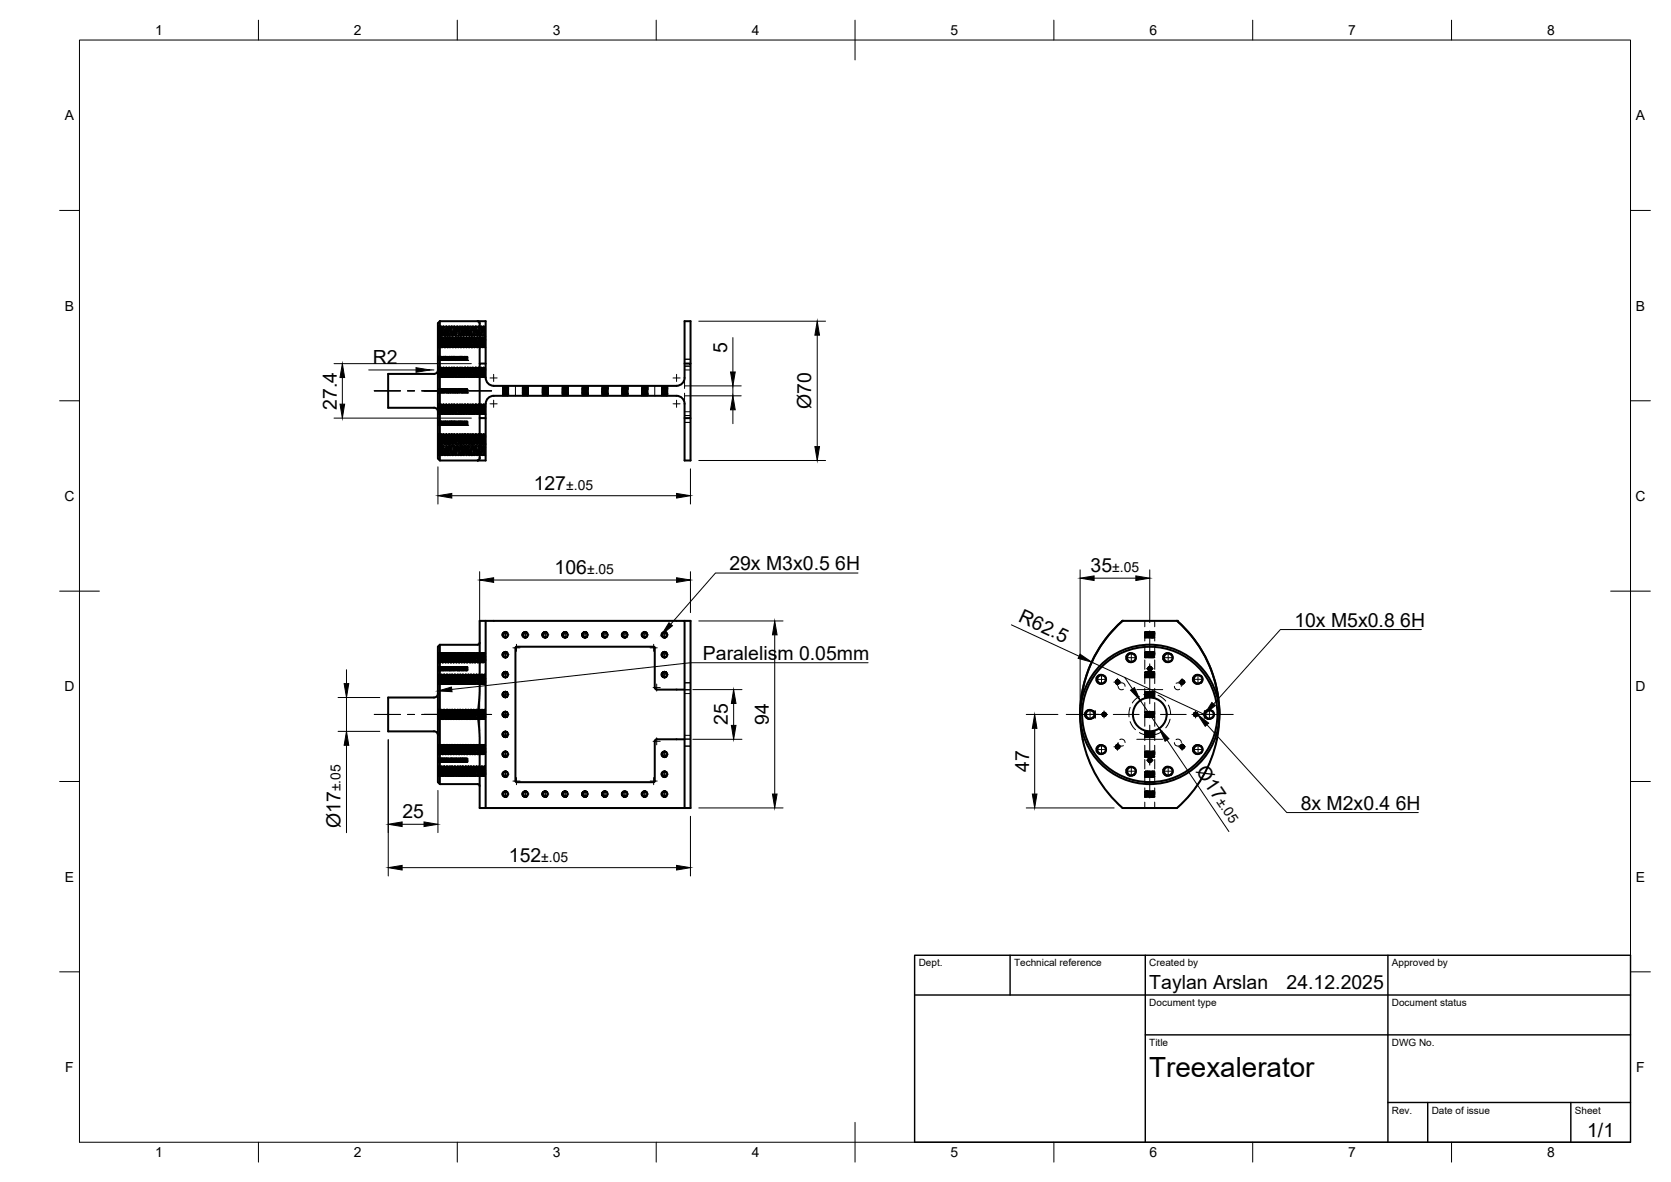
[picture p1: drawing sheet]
<svg xmlns="http://www.w3.org/2000/svg" width="420mm" height="297mm" viewBox="0 0 420 297" stroke-linecap="round" stroke-linejoin="round" font-family="sans-serif">
<defs><g id="words">
<text font-size="7" x="289" y="270.6">Treexalerator</text>
<g font-size="4.9">
<text x="182.8" y="88.8" transform="rotate(-90 182.8 88.8)">5</text>
<text x="93.7" y="91.6">R2</text>
<text x="84.7" y="102.9" transform="rotate(-90 84.7 102.9)">27.4</text>
<text x="203.9" y="102.8" transform="rotate(-90 203.9 102.8)">Ø70</text>
<text x="134.2" y="123.1">127</text>
<text x="183.4" y="143.3">29x M3x0.5</text>
<text x="210" y="143.3">6H</text>
<text x="274.2" y="143.8">35</text>
<text x="139.4" y="144.3">106</text>
<text x="255.8" y="156.1" transform="rotate(25 255.8 156.1)">R62.5</text>
<text x="325.5" y="157.5">10x M5x0.8</text>
<text x="352.1" y="157.5">6H</text>
<text x="176.7" y="165.8">Paralelism 0.05mm</text>
<text x="183" y="182.2" transform="rotate(-90 183 182.2)">25</text>
<text x="193.3" y="182.3" transform="rotate(-90 193.3 182.3)">94</text>
<text x="258.7" y="193.9" transform="rotate(-90 258.7 193.9)">47</text>
<text x="300.6" y="193.8" transform="rotate(56 300.6 193.8)">Ø17</text>
<text x="327" y="203.5">8x M2x0.4</text>
<text x="351" y="203.5">6H</text>
<text x="85.6" y="208.1" transform="rotate(-90 85.6 208.1)">Ø17</text>
<text x="101.2" y="205.7">25</text>
<text x="128" y="216.6">152</text>
<text x="289" y="248.5">Taylan Arslan</text>
<text x="323.5" y="248.5">24.12.2025</text>
<text x="399.1" y="285.7">1/1</text>
</g>
<g font-size="3.5">
<text x="39" y="8.8">1</text>
<text x="89" y="8.8">2</text>
<text x="139" y="8.8">3</text>
<text x="189" y="8.8">4</text>
<text x="239" y="8.8">5</text>
<text x="289" y="8.8">6</text>
<text x="339" y="8.8">7</text>
<text x="389" y="8.8">8</text>
<text x="16.3" y="30.2">A</text>
<text x="411.3" y="30.2">A</text>
<text x="16.3" y="78">B</text>
<text x="411.3" y="78">B</text>
<text x="16.2" y="125.9">C</text>
<text x="142.4" y="123.1">±.05</text>
<text x="411.2" y="125.9">C</text>
<text x="279.7" y="143.8">±.05</text>
<text x="147.6" y="144.3">±.05</text>
<text x="16.2" y="173.7">D</text>
<text x="411.2" y="173.7">D</text>
<text x="85.6" y="198.8" transform="rotate(-90 85.6 198.8)">±.05</text>
<text x="305.8" y="201.5" transform="rotate(56 305.8 201.5)">±.05</text>
<text x="16.3" y="221.6">E</text>
<text x="136.1" y="216.6">±.05</text>
<text x="411.3" y="221.6">E</text>
<text x="16.4" y="269.4">F</text>
<text x="411.4" y="269.4">F</text>
<text x="39" y="290.8">1</text>
<text x="89" y="290.8">2</text>
<text x="139" y="290.8">3</text>
<text x="189" y="290.8">4</text>
<text x="239" y="290.8">5</text>
<text x="289" y="290.8">6</text>
<text x="339" y="290.8">7</text>
<text x="389" y="290.8">8</text>
</g>
<g font-size="2.5">
<text x="231" y="242.9">Dept.</text>
<text x="255" y="242.9">Technical reference</text>
<text x="289" y="242.9">Created by</text>
<text x="350" y="242.9">Approved by</text>
<text x="289" y="252.8">Document type</text>
<text x="350" y="252.8">Document status</text>
<text x="289" y="262.9">Title</text>
<text x="350" y="262.9">DWG No.</text>
<text x="350" y="279.9">Rev.</text>
<text x="360" y="279.9">Date of issue</text>
<text x="396" y="279.9">Sheet</text>
</g>
</g></defs>
<!-- layer: Hidden -->
<g fill="none" stroke="#000" stroke-width=".25">
<path d="M110.1 89.6l.1 1zM110.1 97.7l.1 1v-.3M110.1 97.7l.1 1 .1-.3M110.1 86.2l.1 1zM110.1 82.5l.1-.3 .2 2.1v-.2M110.1 82.7l.1 1.6 .1-.8M110.1 85.5l.2 1.7v-.8M110.1 93l.2 1.6v-.7l-.1 .7zM110.1 89.6h.1M110.1 97.7h.1M110.1 86.2h.1M110.1 89.6l.1 .1 .1-.1"/>
<path d="M110.1 97.7h.2M110.1 86.2l.1 .1 .1-.1M110.1 98.6h.1M110.1 87.1h.1M110.1 90.5h.1M110.1 84.5h.1M110.1 87.4h.1M110.1 94.9h.1M110.1 85h.1M110.1 92.5h.1M110.1 82.2h.1M110.1 90.5l.1 .1"/>
<path d="M110.1 87.1l.1 .1M110.1 98.6l.1 .1M110.1 94.9l.2-.3 .2 .3M110.1 84.5l.2-.2 .2 .2M110.2 89.8l-.1 .7 .1-.8 .1 .8 .1-.7M110.2 97.9l-.1 .7 .1-.8 .1 .8 .1-.6M110.2 86.4l-.1 .7 .1-.8 .1 .8 .1-.6M110.2 92.5l.2 2.1zM110.2 83.5l-.1 1M110.2 86.4l-.1 .9zM110.2 93.9l-.1 1zM110.2 83.6l-.1 .9"/>
<path d="M110.2 86.5l-.1 .9zM110.2 90.6h.1M110.2 98.7h.1M110.2 87.2h.1M110.2 90.6h.2M110.2 98.7h.2M110.2 82.3l.1-.4 .1 2M110.2 92.7l.1-.4 .1 2M110.3 82.4v-.5l.1 1.9M110.3 87.1l.2 .3M110.3 87.1l-.2 .3M110.3 84.8l.1 2z"/>
<path d="M110.3 87.1l-.1 .1M110.3 81.9l-.1 .3M110.3 84.8l-.1 .2M110.3 92.3l-.1 .2M110.3 89.6h.1M110.3 97.7h.1M110.3 86.2h.1M110.3 81.9h.1M110.3 84.8h.1M110.3 92.3h.1M110.3 84.8l.1 1.9zM110.3 92.3l.1 1.9z"/>
<path d="M110.3 89.6l.1 .1 .1-.1M110.3 87.1l.1 .1M110.3 97.7h.2M110.3 92.3l.1 .2 .3-.2M110.3 86.2l.1 .1 .1-.1M110.3 81.9l.1 .3 .3-.3M110.3 84.8l.1 .2 .3-.2M110.3 90.1l.1 .5 .1-1 .1 .8M110.4 90.1v.5l.1-1 .1 .7M110.4 98.2v.5l.1-1 .1 .8-.1-.8-.1 1-.1-.5M110.4 86.7v.5l.1-1 .1 .8-.1-.8-.1 1-.1-.5M110.4 82.3v-.1l.3 2"/>
<path d="M110.4 87l-.1 .1-.1-2.1 .1 2.1 .1-.1M110.4 85.2l.1-.2 .2 2.1M110.4 90.6h.1M110.4 98.7h.1M110.4 87.2h.1M110.4 92.5l.3 2.1zM110.4 85h.2M110.5 82.9l.1-.7 .1 1.6M110.5 89.6h.1M110.5 90.5l-.1 .1M110.5 97.7h.1M110.5 98.6l-.1 .1"/>
<path d="M110.5 86.2h.1M110.5 87.1l-.1 .1M110.5 98.6h.1M110.5 87.1h.1M110.5 90.5h.1M110.5 84.5h.1M110.5 87.4h.1M110.5 94.9h.1M110.5 89.6l.1 .1 .1-.1M110.5 97.7h.2M110.5 86.2l.1 .1 .1-.1M110.5 90.5h.2"/>
<path d="M110.5 87.1l.3 .1M110.5 84.5l.2-.2 .2 .2M110.5 98.6l.1 .1 .1-.1M110.5 94.9l.2-.3 .2 .3M110.5 87.4l.2-.3 .2 .3M110.6 85l.1 1.6-.1-1.6-.1 .8zM110.6 92.5l.1 1.6-.1-1.6-.1 .8zM110.6 89.9v-.2l-.1 .8-.1-.8-.1 .5M110.6 98v-.2l-.1 .8-.1-.8-.1 .6M110.6 86.5v-.2l-.1 .8-.1-.8-.1 .6M110.7 97.8l.1 .9 .1-1v.2M110.7 86.3l.1 .9 .1-1v.2"/>
<path d="M110.7 92.3l-.1 1.9zM110.7 98.6h.1M110.7 90.5h.1M110.7 81.9h.1M110.7 84.8h.1M110.7 92.3h.1M110.7 89.6h.1M110.7 97.7h.1M110.7 86.2h.1M110.7 84.8l-.1 2.1zM110.7 92.3l-.1 2.1zM110.7 89.6l.1 .1 .1-.1"/>
<path d="M110.7 90.5l.1 .1M110.7 97.7h.2M110.7 92.3l.1 .2 .3-.2M110.7 98.6l.1 .1M110.7 86.2l.1 .1M110.7 81.9l.1 .3 .3-.3M110.7 84.8l.1 .2 .3-.2 .3 .2 .1-.2M110.7 89.9l.1-.2 .1 .8 .1-.8v.5M110.7 98.1l.1-.3 .1 .8 .1-.8v.5M110.7 86.6l.1-.3 .1 .8 .1-.8v.5M110.7 82.4v-.5l-.1 2M110.7 85.2v-.4l-.1 1.9"/>
<path d="M110.8 82.2l-.1-.3-.1 2.1M110.8 83v-.8l.2 1.5M110.8 90.6h.1M110.8 98.7h.1M110.8 87.2h.1M110.8 90.6h.2M110.8 87.2h.2M110.8 98.7h.2M110.8 89.8v-.1l-.1 .8-.1-.8v.6M110.8 97.9v-.1l-.1 .8-.1-.8v.6M110.8 86.5v-.2l-.1 .8-.1-.8v.6M110.8 85v.9l.1-.9 .1 1.5z"/>
<path d="M110.8 92.5v.9v-.9l.2 1.5zM110.8 85h.2M110.9 89.6h.1M110.9 97.7h.1M110.9 86.2h.1M110.9 86.2l-.1 .1M110.9 84.5h.1M110.9 87.4h.1M110.9 94.9h.1M110.9 89.6l.3 .1M110.9 97.7l.3 .1M110.9 86.2l.3 .1"/>
<path d="M110.9 89.8v-.2l-.1 1-.1-1 .1 1 .1-1v.2M111 85l.1 .9-.1-.9-.2 1.5zM111 90v-.3l.1 .8 .1-.8 .1 .4M111 98.1v-.3l.1 .8 .1-.8 .1 .5M111 86.6v-.3l.1 .8 .1-.8 .1 .4M111 83.1l-.1 1.4-.1-.9M111 85.9l-.1 1.5-.1-1 .1 1zM111 93.4l-.1 1.5-.1-1 .1 1zM111 90.6h.1M111 98.7h.1M111 87.2h.1M111 83.2l-.1 1.3-.1-1.1"/>
<path d="M111 86.1l-.1 1.3-.1-1.1 .1 1.1zM111 93.6l-.1 1.3-.1-1.1 .1 1.1zM111 90.6h.2M111 98.7h.2M111 87.2l-.1 .2M111 90.2l.1-.6 .1 1-.1-1v.7M111 87.1h.2M111 94.6h.2M111 84.3h.2M111.1 83.1l-.1-.9-.2 1.4M111.1 93.4l-.1-.9-.2 1.5 .2-1.5 .1 1M111.1 94.6l-.2 .3"/>
<path d="M111.1 84.3l-.2 .2M111.1 92.3l.2 .2 .2-.2M111.1 81.9l.2 .3 .2-.3M111.1 92.3h.1M111.1 82l.2 2.3M111.1 82l.2 2.4M111.1 84.9l.2 2.2M111.1 84.9l.2 2.3zM111.1 92.3l.2 2.3zM111.1 92.4l.2 2.3M111.1 87.1l.1 .1M111.1 94.6l.3-2.1-.3 2.1"/>
<path d="M111.1 84.3l.2 .2M111.1 87.1l.2 .3M111.1 94.6l.2 .3M111.2 89.7l.1 .8 .1-.8 .1 .8M111.2 97.9l.1 .7 .1-.8 .1 .8M111.2 86.3l.1 .8 .1-.8 .1 .8M111.2 90.6h.1M111.2 98.7h.1M111.2 87.2h.1M111.2 97.8h.1M111.2 86.3h.1M111.2 89.7h.1"/>
<path d="M111.2 85l-.1 1.6 .2-1.6v.8zM111.3 98.1l-.1 .6-.1-1-.1 .7M111.3 86.6l-.1 .6-.1-1-.1 .7M111.3 92.5l-.2 1.6 .2-1.6v.8zM111.3 85h.1M111.3 98.1l-.1 .6-.1-1v.7M111.3 86.6l-.1 .6-.1-1v.7M111.3 98.6h.1M111.3 87.1h.1M111.3 90.5h.1M111.3 89.6h.1M111.3 90.5l-.1 .1"/>
<path d="M111.3 89.6l-.1 .1M111.3 97.7h.1M111.3 98.6l-.1 .1M111.3 97.7l-.1 .1M111.3 86.2h.1M111.3 87.1l-.1 .1M111.3 86.2l-.1 .1M111.3 84.5h.1M111.3 87.4h.1M111.3 94.9h.1M111.3 89.6l.1 .1M111.3 97.7l.1 .1"/>
<path d="M111.3 86.2l.1 .1M111.3 83v-.8l-.2 1.5M111.3 85.1l-.1 2.1zM111.3 90.5h.2M111.3 87.1l.5 .1M111.3 98.6l.1 .1 .1-.1M111.3 84.5l.1-.2 .3 .2M111.3 94.9l.2-.3 .2 .3M111.4 90.4v.2l.1-1 .1 .9M111.4 90.3v.3l.1-1 .1 1M111.4 86.3h.1M111.4 82.4v-.2l-.3 2.1"/>
<path d="M111.4 89.7l.1 .8 .2-.8v.7M111.4 97.8l.1 .8 .2-.8v.8M111.4 86.3l.1 .8 .1-.8 .1 .7M111.4 87.1l.3 .3M111.5 87.1l-.2 .3M111.5 97.7l-.1 1 .1-1 .1 1zM111.5 86.2l-.1 1 .1-1 .1 1zM111.5 92.3l.1 .9-.1-.9-.1 1.5zM111.5 89.6l-.1 .1M111.5 97.7l-.1 .1M111.5 86.2l-.1 .1M111.5 98.6h.1"/>
<path d="M111.5 90.5h.1M111.5 81.9h.1M111.5 84.8h.1M111.5 92.3h.1M111.5 92.3l-.1 1.6 .1-1.6 .1 .8zM111.5 89.6h.1M111.5 97.7h.1M111.5 86.2h.1M111.5 84.8l-.1 1.6zM111.5 90.5l.1 .1M111.5 89.6l.1 .1 .1-.1M111.5 97.7h.2"/>
<path d="M111.5 98.6l.3 .1M111.5 92.3l.2 .2 .2-.2 .2 .2 .2-.2 .3 .2 .1-.2M111.5 86.2l.1 .1 .1-.1M111.5 81.9l.2 .3 .2-.3 .2 .3 .2-.3 .3 .3 .1-.3M111.5 84.8l.2 .2 .2-.2 .2 .2 .2-.2 .2 .2M111.6 82.8l-.1-.9-.1 1.5M111.6 85.7l-.1-.9-.1 1.5M111.6 82.7l-.1-.8-.1 1.7M111.6 90.6h.2M111.6 90l.1 .5 .1-.8 .1 .8v-.3M111.6 98.2l.1 .4 .1-.8 .1 .8v-.3M111.6 86.7l.1 .4 .1-.8 .1 .8v-.2"/>
<path d="M111.6 85l-.2 2.2zM111.7 92.5l-.3 2.1zM111.7 85h.1M111.7 82.3v-.1l-.2 2.1-.1-.2M111.7 82.6l-.1 1.7-.1-.7M111.7 85.5l-.2 1.6zM111.7 93l-.1 1.6-.1-.7M111.7 89.6h.1M111.7 97.7h.1M111.7 86.2h.1M111.7 84.5h.1M111.7 87.4h.1"/>
<path d="M111.7 94.9h.1M111.7 89.6l.1 .1 .1-.1M111.7 97.7h.2M111.7 86.2l.1 .1M111.7 89.8l.1 .8 .1-1-.1 1-.1-.8M111.7 97.9l.1 .8 .1-1 .1 .5M111.7 86.4l.1 .8 .1-1 .1 .5M111.8 90.6h.1M111.8 98.7h.1M111.8 87.2h.1M111.8 82.6l-.1 1.9-.1-.5M111.8 85.5l-.1 1.9z"/>
<path d="M111.8 93l-.1 1.9zM111.8 90.6h.2M111.8 98.7h.2M111.8 87.2l-.1 .2M111.8 82.7l-.1 1.8v-.6M111.8 82.9l.2 1.4 .1-1M111.8 85.6l-.1 1.8zM111.8 85.8l.2 1.4 .1-1M111.8 85.8l.2 1.3 .1-.9M111.8 93.1l-.1 1.8zM111.8 93.3l.2 1.3 .1-1-.1 1zM111.8 84.3l.3 .2 .1-.2 .3 .2 .3-.2 .1 .2"/>
<path d="M111.8 94.6l.3 .3 .1-.3 .3 .3 .3-.3 .1 .3M111.8 87.1h.2M111.9 90v.5l.1-.8 .1 .8 .1-.2M111.9 98.1l.1 .5v-.8l.1 .8 .1-.2M111.9 86.6v.5l.1-.8 .1 .8 .1-.2M111.9 94.6l-.2 .3M111.9 84.3l-.2 .2M111.9 86.2l-.1 .1M111.9 92.3h.1M111.9 89.6h.1M111.9 97.7h.1M111.9 86.2h.1"/>
<path d="M111.9 89.6l.1 .1M111.9 86.2l.1 .1M111.9 97.7l.1 .1M111.9 87.1l.1 .1M112 82.4l.1 2.1v-.3M112 85.3l.1 2.1v-.3M112 92.8l.1 2.1zM112 87.1l.1 .3 .2-.3M112 82.3l.1 2.2 .1-.2M112 85.2l.1 2.2zM112 85.6l-.2 1.5v-.8l.1 .8zM112 92.7l.1 2.2z"/>
<path d="M112 97.8h.1M112 86.3h.1M112 89.7h.1M112 82.7l-.1 1.6-.1-.8M112 93.1l-.1 1.5-.1-.8M112 90.6h.1M112 98.7h.1M112 87.2h.1M112 90.6h.2M112 98.7h.2M112 87.2h.2M112 89.7l.1-.1 .1 .1"/>
<path d="M112 97.8l.1-.1 .1 .1M112.1 85h.1M112.1 89.6l.1 1 .1-1-.1 1zM112.1 86.2l.1 .1M112.1 86.2l-.1 .1M112.1 82.8l.1 1.5 .1-.9M112.1 93.2l.1 1.4 .1-.8v.8zM112.2 82.2l.2 2.1v-.3M112.2 85.1l.2 2.1zM112.2 92.6l.2 2v-.3M112.2 97.8h.1M112.2 86.3h.1"/>
<path d="M112.2 89.7h.1M112.2 83l.1-1.1 .1 1.3M112.2 90.6h.1M112.2 98.7h.1M112.2 87.2h.1M112.2 83.1l.1-1.2 .1 1.2M112.2 90.6h.2M112.2 98.7h.2M112.2 87.1h.2M112.3 97.8l-.1 .9-.1-1 .1 1 .1-.9M112.3 86.3l-.1 .9-.1-1v.4M112.3 92.3l.1 1.3-.1-1.3-.1 1.1z"/>
<path d="M112.3 87.1l-.1 .1M112.3 92.3h.1M112.3 84.8l-.1 1.2 .1-1.2 .1 1.2zM112.3 92.3l-.1 1.2 .1-1.2 .1 1.2zM112.3 86.3l-.1 .8-.1-1.5 .1 1.6 .1-.9M112.3 87.1l.1 .1M112.4 89.9l-.1 .6-.1-.8-.1 .8v-.2M112.4 98.1l-.1 .5-.1-.8-.1 .8v-.1M112.4 86.6l-.1 .5-.1-.8-.1 .8v-.1M112.4 87.1l.1 .3 .3-.3 .1 .3M112.4 86.1l-.1-1.3-.1 1.1 .1-1.1 .1 1.3M112.4 90.6h.1"/>
<path d="M112.4 98.7h.1M112.4 87.2h.1M112.4 90.5l.1-.9 .1 1-.1-1-.1 1M112.4 98.7l.1-1 .1 1v-.3v.2v.1l-.1-1-.1 1M112.4 90.6h.2M112.4 87.2h.2M112.4 98.7h.2M112.4 82.2l.2 2.1 .1-.2M112.4 85l.2 2.2zM112.4 92.5l.2 2.1zM112.5 85h.1M112.5 82.8l.1-.6 .1 1.7"/>
<path d="M112.5 89.6l-.3 .1M112.5 89.6h.1M112.5 97.7l-.3 .1M112.5 97.7h.1M112.5 86.2l-.3 .1M112.5 86.2h.1M112.5 89.6l.1 .1 .1-.1M112.5 97.7h.2M112.5 86.2l.1 .1 .1-.1M112.5 85l.2 1.8zM112.5 92.5l.2 1.8zM112.6 90l-.1 .5-.1-.8-.1 .8v-.2"/>
<path d="M112.6 98.1l-.1 .5-.1-.8-.1 .8v-.2M112.6 86.6l-.1 .5-.1-.8-.1 .8v-.2M112.6 90.6h.1M112.6 98.7h.1M112.6 87.2h.1M112.6 82.2l-.1 2.2M112.6 85.1l-.1 2.3zM112.6 92.6l-.1 2.3zM112.7 85.2l-.2 2.2v-1.2l.1 1-.1-1-.1 1M112.7 82.3l-.2 2.2v-.2M112.7 92.7l-.2 2.2 .2-2.2M112.7 98.6h.1"/>
<path d="M112.7 90.5h.1M112.7 89.6h.1M112.7 90.5l-.1 .1M112.7 97.7h.1M112.7 98.6l-.1 .1M112.7 86.2h.1M112.7 81.9h.1M112.7 84.8h.1M112.7 84.8l-.2 .2M112.7 92.3h.1M112.7 89.6l.1 .1M112.7 97.7h.2"/>
<path d="M112.7 86.2l.1 .1 .1-.1M112.7 90.5h.2M112.7 98.6l.1 .1 .1-.1M112.7 92.3l.2 .2 .2-.2M112.7 81.9l.2 .3 .2-.3M112.7 84.8l.2 .2 .2-.2M112.8 98.2v.5l.1-1 .1 .8-.1-.8-.1 1v-.5M112.8 86.7v.5l.1-1 .1 .7-.1-.7-.1 1v-.5M112.8 82.8l.1 1.7v-2.3l-.1 .7M112.8 85.7l.1 1.7zM112.8 93.2l.1 1.7zM112.8 89.7l-.1 .8-.1-.8-.1 .7"/>
<path d="M112.8 97.9l-.1 .7-.1-.8-.1 .7M112.8 86.4l-.1 .7-.1-.8-.1 .7M112.8 82.7l.1 1.8 .1-.6M112.8 85.6l.1 1.8 .1-.7M112.8 93.1l.1 1.8zM112.8 85v.8l.1-.8 .1 1.6zM112.8 92.5v.8l.1-.8 .1 1.7zM112.9 85h.1M112.9 87.1l-.3 .1M112.9 98.6h.1M112.9 87.1h.1M112.9 90.5h.1"/>
<path d="M112.9 84.5h.1M112.9 87.4h.1M112.9 94.9h.1M112.9 89.6h.1M112.9 89.6l-.1 .1M112.9 97.7h.1M112.9 86.2h.1M112.9 89.6l.1 .1M112.9 90.5l.1 .1M112.9 87.1l.1 .1M112.9 97.7l.1 .1M112.9 98.6l.1 .1"/>
<path d="M112.9 86.2l.1 .1M112.9 85l.2 1.1-.2-1.1-.1 1.3zM113 90.3l-.1-.7-.1 1 .1-1 .1 .8M113 90.6h.1M113 98.7h.1M113 87.2h.1M113 90.6h.2M113 98.7h.2M113 89.7l-.1 .8-.1-.8v.7M113 97.8l-.1 .8-.1-.8v.8M113 86.3l-.1 .8-.1-.8v.7M113 82.6l.1-.7 .1 1.8"/>
<path d="M113.1 82.7v-.8l.1 1.7M113.1 85.6v-.8l.1 1.6M113.1 93.1v-.8l.1 1.6-.1-1.6v.8M113.1 97.8l.1 .9 .1-1v.2M113.1 86.3l.1 .9 .1-1v.2M113.1 83.2l-.1-1-.2 1.3M113.1 92.3l.1 1.7zM113.1 93.6l-.2-1.1-.1 1.3 .1-1.3 .2 1.1M113.1 84.8l.1 1.7zM113.1 89.6h.1M113.1 89.6l-.1 .1M113.1 97.7h.1"/>
<path d="M113.1 97.7l-.1 .1M113.1 86.2h.1M113.1 87.1l-.1 .1M113.1 86.2l-.1 .1M113.1 81.9h.1M113.1 84.8h.1M113.1 92.3h.1M113.1 89.6l.1 .1 .1-.1M113.1 86.2l.1 .1 .1-.1M113.1 97.7h.2M113.1 93.9l.2-1.4v1l-.1-1-.1 1.5M113.1 87.1l.1 .1"/>
<path d="M113.1 81.9l.2 .3M113.1 84.8l.2 .2M113.1 92.3l.2 .2M113.2 87.1l-.3 .3M113.2 87.1l.1 .3 .2-.3M113.2 90.6h.1M113.2 98.7h.1M113.2 87.2h.1M113.2 90v-.3l-.1 .8-.1-.8-.1 .4M113.2 98.2v-.4l-.1 .8-.1-.8-.1 .4M113.2 86.7v-.4l-.1 .8-.1-.8-.1 .4M113.2 90.6h.2"/>
<path d="M113.2 87.2h.2M113.2 98.7h.2M113.2 85l.1 1-.1-1-.1 1.5zM113.2 85h.2M113.2 92.5h.2M113.2 82.2h.2M113.3 89.6h.1M113.3 97.7h.1M113.3 86.2h.1M113.3 89.6l.1 .1 .1-.1M113.3 97.7h.2M113.3 86.2l.1 .1 .1-.1"/>
<path d="M113.3 89.8v-.2l-.1 1-.1-1 .1 1 .1-1v.2M113.3 83.1l-.1-.9-.1 1.4M113.3 85l-.1 2zM113.3 92.5l-.1 2zM113.4 89.8l.1 .7 .1-.8v.6M113.4 97.9l.1 .7 .1-.8v.7M113.4 86.4l.1 .7 .1-.8v.7M113.4 90.6h.1M113.4 98.7h.1M113.4 87.2h.1M113.4 82.5v-.3l-.2 2M113.4 90.2l.1-.6 .1 1-.1-1v.7"/>
<path d="M113.5 94.6l-.2 .3-.1-.3-.3 .3M113.5 84.3l.2 .2M113.5 94.6l.2 .3M113.5 87.1l.2 .3M113.5 84.3l-.2 .2-.1-.2-.3 .2M113.5 90l-.1-.3-.1 .8-.1-.8v.4M113.5 98.1l-.1-.3-.1 .8-.1-.8v.4M113.5 86.6l-.1-.3-.1 .8-.1-.8v.4M113.5 84.8l-.2 2.2zM113.5 92.3l-.2 2.2zM113.5 87.1l-.1 .1M113.5 81.9l-.2 .3"/>
<path d="M113.5 84.8l-.2 .2M113.5 92.3l-.2 .2M113.5 97.7l.1 1-.1-1-.1 .7zM113.5 89.6h.1M113.5 97.7h.1M113.5 86.2h.1M113.5 81.9h.1M113.5 84.8h.1M113.5 92.3h.1M113.5 82.1v-.2l-.2 2.2M113.5 92.3l-.1 2.3zM113.5 89.6l.1 .1 .1-.1"/>
<path d="M113.5 97.7h.2M113.5 86.2l.1 .1 .1-.1M113.5 82l-.1 2.3M113.5 84.8l-.1 2.4 .1-2.4M113.5 87.1h.2M113.5 92.3l.2 .2 .2-.2M113.5 81.9l.1 .3 .3-.3M113.5 84.8l.1 .2 .3-.2M113.6 89.8v-.1l.1 .8 .2-.8v.6M113.6 97.9v-.1l.1 .8 .2-.8v.6M113.6 86.5v-.2l.1 .8 .1-.8 .1 .6M113.6 83.3l.1 1.2 .1-1.2"/>
<path d="M113.6 86.2l.1 1.2 .1-1.2M113.6 83.1l.1 1.4 .1-1M113.6 86l.1 1.4 .1-1.1-.1 1.1zM113.6 93.5l.1 1.4 .1-1.1-.1 1.1zM113.6 85l-.1 2.1zM113.6 92.5l-.1 2.1zM113.6 85h.2M113.7 86.6l-.1 .6-.1-1-.1 .7 .1-.7 .1 1 .1-.6M113.7 82.4l-.1-.2-.1 2.1M113.7 90.5l-.3 .1M113.7 98.6l-.3 .1M113.7 98.6h.1"/>
<path d="M113.7 87.1h.1M113.7 90.5h.1M113.7 84.5h.1M113.7 87.4h.1M113.7 94.9h.1M113.7 82.5l-.1 1.8-.1-.6M113.7 85.3l-.1 1.8zM113.7 92.8l-.1 1.8zM113.7 89.6h.1M113.7 97.7h.1M113.7 86.2h.1M113.7 90.5h.2"/>
<path d="M113.7 89.6l.1 .1 .1-.1M113.7 87.1l.3 .1M113.7 94.9l.2-.3 .2 .3 .2-.3 .2 .3 .3-.3 .1 .3M113.7 98.6l.1 .1 .1-.1M113.7 97.7h.2M113.7 86.2l.1 .1 .1-.1M113.7 84.5l.2-.2 .2 .2 .2-.2 .2 .2 .3-.2 .1 .2M113.8 98.5v.2l.1-1 .1 .9M113.8 98.5v.2l.1-1 .1 1M113.8 93.7l-.1 1.2-.1-1.3 .1 1.3 .1-1.2M113.8 89.9l.1 .6 .1-.8 .1 .8v-.1M113.8 98l.1 .6 .1-.8 .1 .8v-.1"/>
<path d="M113.8 86.5l.1 .6 .1-.8 .1 .8v-.1M113.9 82.2v-.3l.1 2.2M113.9 83l.1 1.3 .1-1.1M113.9 85.9l.1 1.2 .1-1.1-.1 1.2-.1-1.3M113.9 93.4l.1 1.2 .1-1.1-.1 1.1zM113.9 82.3v-.4l.2 2.1M113.9 85.1v-.3l.2 2-.2-2v.4M113.9 84.8l.1 2.2zM113.9 92.7v-.4l.2 2M113.9 92.3l.1 2.2zM113.9 98.6h.1M113.9 90.5h.1"/>
<path d="M113.9 89.6h.1M113.9 97.7h.1M113.9 86.2h.1M113.9 81.9h.1M113.9 84.8h.1M113.9 92.3h.1M113.9 89.6l.1 .1 .1-.1M113.9 90.5l.1 .1M113.9 97.7h.2M113.9 98.6l.1 .1M113.9 86.2l.1 .1 .1-.1M113.9 81.9l.2 .3"/>
<path d="M113.9 84.8l.2 .2M113.9 92.3l.2 .2M114 82.6l-.1 1.7-.1-.7M114 85.5l-.1 1.6-.1-.6M114 92.9l-.1 1.7-.1-.6 .1 .6zM114 90.6h.1M114 98.7h.1M114 87.2h.1M114 90.5l-.1-.9-.1 .9 .1-.9 .1 1M114 87.2l-.1-1-.1 1 .1-1 .1 1M114 90.6h.2M114 87.2h.2"/>
<path d="M114 98.7h.2M114 85l.3-.2 .1 .2M114 85h.2M114.1 89.8v.7l.1-.8 .2 .7M114.1 98v.6l.1-.8 .2 .7M114.1 86.5v.6l.1-.8 .2 .7M114.1 89.6h.1M114.1 97.7h.1M114.1 86.2h.1M114.1 89.6l.1 .1M114.1 86.2l.1 .1M114.1 97.7l.1 .1"/>
<path d="M114.1 97.9l.1 .8 .1-1v.5M114.1 86.4l.1 .8 .1-1v.5M114.1 82.9l.1 1.4 .1-1M114.1 85.8l.1 1.3 .1-1v1.1zM114.1 93.3l.2 1.3v-1l-.1 1zM114.2 89.8v.8l.1-1-.1 1-.1-.8M114.2 97.9v.8l.1-1 .1 .5M114.2 86.4v.8l.1-1 .1 .5M114.2 97.8h.1M114.2 86.3h.1M114.2 89.7h.1M114.2 82.3l.2 2v-.5"/>
<path d="M114.2 86.7l.1-1.9-.1 1.9M114.2 85.2l.1 1.9 .1-.4M114.2 92.7l.2 1.9zM114.2 90.6h.1M114.2 98.7h.1M114.2 87.2h.1M114.2 90.6h.2M114.2 98.7h.2M114.2 89.7l.1-.1 .1 .1M114.2 97.8l.1-.1 .1 .1M114.2 86.3l.1-.1 .1 .1M114.3 87.1l-.2 .3-.1-.3-.3 .3"/>
<path d="M114.3 87.1h.1M114.3 84.8l-.1 1.8zM114.3 92.3l-.1 1.8zM114.3 87.1l-.1 .1M114.3 92.3h.1M114.3 92.3l-.1 1.9zM114.3 87.1l.1 .1M114.4 82.5l-.1-.6-.1 1.8M114.4 87.1l.1 .3 .2-.3M114.4 82.4l-.1-.5-.1 1.9M114.4 97.8h.1M114.4 86.3h.1"/>
<path d="M114.4 89.7h.1M114.4 90.6h.1M114.4 98.7h.1M114.4 87.2h.1M114.4 90.6h.2M114.4 87.2h.2M114.4 98.7h.2M114.4 93.9l.1 1 .1-1.5-.1 1.5-.1-.9M114.4 85h.2M114.5 82.2l.1 2.1 .1-.3M114.5 85.1l.2 2.1-.2-2.1M114.5 92.6l.1 2 .1-.3"/>
<path d="M114.5 82.7l.1-.5 .1 1.8M114.5 93l.1-.5 .1 1.9M114.5 90.1v.4l-.1-.8-.1 .8-.1-.3M114.5 98.2v.4l-.1-.8-.1 .8-.1-.3M114.5 86.7v.4l-.1-.8-.1 .8-.1-.3M114.6 85l.1 1.9zM114.6 82.9l-.1 1.6-.1-.8M114.6 85.8l-.1 1.6-.1-.8 .1 .8zM114.6 93.3l-.1 1.6-.1-.8 .1 .8zM114.6 90.6h.1M114.6 98.7h.1M114.6 87.2h.1"/>
<path d="M114.6 90.6h.2M114.6 83l-.1 1.5-.1-.9M114.6 85.9l-.1 1.5-.1-.9 .1 .9zM114.7 87.1h.1M114.7 89.6l-.1 1-.1-1 .1 1 .1-.9M114.7 97.8l-.1 .9-.1-.9 .1 .9 .1-.9M114.7 86.3l-.1 .9-.1-1v.4M114.7 87.1l-.1 .1M114.7 98.6l-.1 .1M114.7 98.6l.1 .1M114.7 92.3h.1M114.7 89.6l-.3 .1"/>
<path d="M114.7 89.6h.1M114.7 97.7l-.3 .1M114.7 97.7h.1M114.7 86.2l-.3 .1M114.7 86.2h.1M114.7 82.1l.2 2.4M114.7 85l.2 2.4zM114.7 92.5l.2 2.4zM114.7 89.6l.1 .1 .1-.1M114.7 87.1l.1 .1M114.7 97.7h.2M114.7 86.2l.1 .1 .1-.1"/>
<path d="M114.7 82l.2 2.4M114.7 84.9l.2 2.4M114.7 92.4l.2 2.4zM114.8 87.1l.1 .3M114.8 90.1l-.1 .4-.1-.8-.1 .8v-.4M114.8 98.2l-.1 .4-.1-.8-.1 .8v-.3M114.8 86.7l-.1 .4-.1-.8-.1 .8v-.3M114.8 82.8l.1-.6 .1 1.7M114.8 98.7l.1-1 .1 1 .1-.2-.1 .2-.1-1-.1 1M114.8 87.2l.1-1 .1 1-.1-1-.1 1M114.8 90.6h.1M114.8 98.7h.1"/>
<path d="M114.8 87.2h.1M114.8 92.5l.2 1.8zM114.9 83.3l.1-1.1 .1 1.1M114.9 85h.1M114.9 98.6h.1M114.9 87.1h.1M114.9 90.5h.1M114.9 89.6h.1M114.9 87.1l-.1 .1M114.9 97.7h.1M114.9 98.6l-.1 .1M114.9 86.2h.1"/>
<path d="M114.9 84.5h.1M114.9 87.4h.1M114.9 94.9h.1M114.9 89.6l.1 .1 .1-.1M114.9 97.7h.2M114.9 86.2l.1 .1M114.9 90.5h.2M114.9 87.1l.5 .1M114.9 98.6l.1 .1 .1-.1M114.9 84.5l.2-.2 .2 .2M114.9 87.4l.2-.3 .2 .3M114.9 94.9l.2-.3 .2 .3"/>
<path d="M115 89.8l-.1 .7-.1-.8-.1 .8M115 97.9l-.1 .7-.1-.8-.1 .8M115 86.4l-.1 .7-.1-.8-.1 .8M115 85l.1 1.2-.1-1.2-.1 1.2zM115 86.8l-.1-1.8 .1 1.8M115 86.3l.1-1.5 .1 .9-.1-.9-.1 1.5M115 90.2v.4l-.1-1-.1 .9M115.1 90.3l-.1 .3-.1-1v.9M115.1 93.7l-.1-1.2-.1 1.2 .1-1.2 .1 1.2M115.1 84.8l-.1 1.4 .1-1.4 .1 1zM115.1 92.3l.1 1-.1-1-.1 1.4zM115.1 92.3l-.1 .2-.3-.2-.1 .2-.3-.2-.3 .2"/>
<path d="M115.1 98.6h.1M115.1 90.5h.1M115.1 81.9l-.1 .3-.3-.3-.1 .3-.3-.3-.3 .3M115.1 81.9h.1M115.1 84.8l-.1 .2-.3-.2-.3 .2M115.1 84.8h.1M115.1 92.3h.1M115.1 92.3l-.1 1.5 .1-1.5 .1 .9zM115.1 89.6h.1M115.1 97.7h.1M115.1 86.2h.1M115.1 86.2l-.1 .1"/>
<path d="M115.1 90.5l.3 .1M115.1 89.6l.1 .1 .1-.1M115.1 98.6l.3 .1M115.1 97.7h.2M115.1 92.3l.2 .2 .2-.2 .3 .2 .1-.2M115.1 86.2l.1 .1M115.1 81.9l.2 .3 .2-.3 .3 .3 .1-.3M115.1 84.8l.2 .2 .2-.2 .3 .2 .1-.2M115.1 98.2l.1 .5 .1-1 .1 .8M115.1 93.8l.2-1.3 .1 1.1-.1-1.1-.2 1.3M115.2 98.2v.5l.1-1 .1 .8M115.2 86.7v.5l.1-1 .1 .8-.1-.8-.1 1-.1-.5"/>
<path d="M115.2 82.9l-.1-1-.1 1.4M115.2 89.8l-.1 .7-.1-.8-.1 .7M115.2 97.9l-.1 .7-.1-.8-.1 .8M115.2 86.5l-.1 .6-.1-.8-.1 .8M115.2 82.8l-.1-.9-.1 1.5M115.2 85l.2 1.1-.1-1.1-.2 1.3zM115.3 94.5v.4l.1-2-.1 2v-.4M115.3 85h.1M115.3 89.6l-.1 1 .1-1 .1 .8zM115.3 89.6h.1M115.3 97.7h.1M115.3 86.2h.1"/>
<path d="M115.3 86.2l-.1 .1M115.3 84.5h.1M115.3 87.4h.1M115.3 94.9h.1M115.3 89.6l.1 .1M115.3 97.7l.1 .1M115.3 86.2l.1 .1M115.3 85.1l-.1 1.8zM115.4 83.2l-.1-1-.2 1.3M115.4 92.5l-.2 1.9zM115.4 90.6h.1M115.4 98.7h.1"/>
<path d="M115.4 87.2h.1M115.4 89.9v-.2l-.1 .8-.1-.8-.1 .5M115.4 98v-.2l-.1 .8-.1-.8-.1 .5M115.4 86.5v-.2l-.1 .8-.1-.8-.1 .5M115.4 82.5l-.1 2v-.4M115.4 82.6v-.4l-.2 1.8M115.4 85.4l-.1 2v-.4M115.4 90.6h.2M115.4 98.7h.2M115.4 87.1h.2M115.5 82.6l-.2 1.9v-.5M115.5 85.5l-.2 1.9v-.5"/>
<path d="M115.5 93l-.2 1.9zM115.5 87.1l-.2 .3M115.5 89.6l.1 1 .1-1v.2M115.5 97.8l.1 .9 .1-1v.2M115.5 86.3l.1 .9 .1-1-.1 1-.1-.9M115.5 87.1l-.1 .1M115.5 92.3h.1M115.5 89.7l.1 .9 .1-1v.2M115.5 89.6h.1M115.5 97.7h.1M115.5 86.2h.1M115.5 86.2l-.1 .1"/>
<path d="M115.5 89.6l-.1 .1M115.5 97.7l-.1 .1M115.5 89.6l.1 .1 .1-.1M115.5 97.7h.2M115.5 86.2l.1 .1 .1-.1M115.5 89.9l.1-.2 .1 .8 .2-.9 .1 1 .1-.7M115.5 98l.1-.2 .1 .8 .1-.8v.5M115.5 86.5l.1-.2 .1 .8 .1-.8v.5M115.5 82.6l.2 1.9v-.4M115.5 85.4l.2 2zM115.5 92.9l.2 2zM115.5 84.3l.2 .2"/>
<path d="M115.5 94.6l.2 .3M115.6 84.3l-.3 .2M115.6 94.6l-.3 .3M115.6 82.5l.1 2 .1-.3M115.6 85.3l.1 2.1 .1-.4M115.6 92.8l.1 2.1zM115.6 90.6h.1M115.6 87.2l.1 .2M115.6 98.7h.1M115.6 87.2h.1M115.6 85l-.1 2zM115.7 89.8l-.1-.1-.1 .8-.1-.8v.5"/>
<path d="M115.7 98l-.1-.2-.1 .8-.1-.8v.6M115.7 86.5l-.1-.2-.1 .8-.1-.8v.6M115.7 92.5l-.2 2zM115.7 85h.1M115.7 82.5v-.3l-.2 1.9M115.7 89.6h.1M115.7 97.7h.1M115.7 86.2h.1M115.7 84.5h.1M115.7 87.4h.1M115.7 94.9h.1M115.7 82.3l-.1 2-.1-.5"/>
<path d="M115.7 85.2l-.1 2zM115.7 92.7l-.2 1.9zM115.7 89.6l.1 .1 .1-.1M115.7 97.7h.2M115.7 86.2l.1 .1 .1-.1M115.7 84.5l.2-.2 .2 .2M115.7 94.9l.2-.3 .2 .3M115.7 87.4l.1-.3 .3 .3M115.8 89.9v-.2l.1 .8 .1-.8 .1 .5M115.8 98.1v-.3l.1 .8 .1-.8 .1 .5M115.8 86.6v-.3l.1 .8 .1-.8 .1 .5M115.8 82.9l.1-1 .1 1.5"/>
<path d="M115.8 83l.1-1.1 .1 1.4M115.9 86l.1 1.1 .1-1.2-.1 1.3-.1-1.2M115.9 84.8l-.1 .9 .1-.9 .1 1.4zM115.9 92.3l.1 1.5-.1-1.5-.1 .9zM115.9 90.5l-.3 .1M115.9 98.6l-.3 .1M115.9 98.6h.1M115.9 90.5h.1M115.9 81.9h.1M115.9 84.8h.1M115.9 92.3h.1M115.9 84.8l-.1 1 .1-1 .1 1.3z"/>
<path d="M115.9 89.6h.1M115.9 97.7h.1M115.9 86.2h.1M115.9 90.5h.2M115.9 89.6l.1 .1 .1-.1M115.9 98.6l.1 .1 .1-.1M115.9 97.7h.2M115.9 92.3l.2 .2 .2-.2 .2 .2 .2-.2 .3 .2 .1-.2M115.9 86.2l.1 .1 .1-.1M115.9 81.9l.2 .3 .2-.3 .2 .3 .2-.3 .3 .3 .1-.3M115.9 84.8l.2 .2 .2-.2 .2 .2 .2-.2 .3 .2 .1-.2M116 89.8l.1 .7 .1-.8 .1 .8"/>
<path d="M116 97.9l.1 .7 .1-.8 .1 .8M116 86.4l.1 .7 .1-.8 .1 .8M116 82.5l-.1 1.8-.1-.6M116 85.3l-.2 1.8zM116 92.8l-.1 1.8-.1-.5M116 93.6l-.1-1.3-.1 1 .1-1 .1 1.3M116.1 98.1l-.1 .6-.1-1 .1 1 .1-.6M116.1 86.6l-.1 .6-.1-1 .1 1 .1-.6M116.1 85h.1M116.1 90l-.1 .6-.1-1-.1 .7M116.1 83l-.1 1.3-.1-1.2M116.1 93.4l-.1 1.2-.1-1.1"/>
<path d="M116.1 87.1l-.5 .1M116.1 98.6h.1M116.1 87.1h.1M116.1 90.5h.1M116.1 89.6h.1M116.1 97.7h.1M116.1 86.2h.1M116.1 84.5h.1M116.1 87.4h.1M116.1 94.9h.1M116.1 89.6l.1 .1M116.1 90.5l.1 .1"/>
<path d="M116.1 97.7l.1 .1M116.1 98.6l.1 .1M116.1 86.2l.1 .1 .1-.1M116.1 87.1l.1 .1M116.1 83l.1 1.3 .2-1.2M116.1 93.4l.1 1.2 .2-1.1M116.2 98.5v.2l.1-1 .1 .9M116.2 98.5v.2l.1-1 .1 1M116.2 82.5l.2 1.8v-.6M116.2 85.3l.2 1.8zM116.2 92.8l.2 1.8zM116.2 90.6h.1"/>
<path d="M116.2 98.7h.1M116.2 87.2h.1M116.2 89.7l.1 .8 .1-.8 .1 .8M116.2 97.8l.1 .8 .1-.8 .1 .8M116.2 86.3l.1 .8 .1-.8 .1 .8M116.2 84.3l.3 .2 .1-.2 .3 .2 .3-.2 .1 .2M116.2 94.6l.3 .3 .1-.3 .3 .3 .3-.3 .1 .3M116.2 87.1h.2M116.3 82l-.2 2.4M116.3 84.9l-.2 2.4zM116.3 92.4l-.2 2.4zM116.3 84.3l-.2 .2"/>
<path d="M116.3 87.1l-.2 .3M116.3 94.6l-.2 .3M116.3 82.2l-.2 2.3M116.3 85l-.2 2.4zM116.3 92.5l-.2 2.4zM116.3 89.6h.1M116.3 90.5l-.1 .1M116.3 87.1l-.1 .1M116.3 89.6l-.1 .1M116.3 90.5l.1 .1M116.3 97.7h.1M116.3 98.6l-.1 .1"/>
<path d="M116.3 97.7l-.1 .1M116.3 98.6l.1 .1M116.3 86.2h.1M116.3 92.3h.1M116.3 89.6l.1 .1M116.3 97.7l.1 .1M116.3 86.2l.1 .1M116.3 87.1l.1 .1M116.4 86l-.2 1.1-.1-1.2 .1 1.3 .2-1.2M116.4 87.1l.1 .3 .1-.3M116.4 83l.1 1.5 .1-.9M116.4 85.9l.1 1.5 .1-.9"/>
<path d="M116.4 93.4l.1 1.5 .1-.9-.1 .9zM116.4 97.8h.1M116.4 86.3h.1M116.4 89.7h.1M116.4 90.6h.1M116.4 98.7h.1M116.4 87.2h.1M116.4 90.5l-.1-.9-.1 1 .1-1 .1 1M116.4 87.2l-.1-1-.1 1 .1-1 .1 1M116.4 82.9l.1 1.6 .1-.8M116.4 85.8l.1 1.6 .1-.8-.1 .8zM116.4 93.2l.1 1.7 .1-.8-.1 .8z"/>
<path d="M116.4 90.6h.2M116.4 98.7h.2M116.4 87.2h.2M116.4 90.1l.1 .4 .1-.8 .1 .8v-.3M116.4 98.2l.1 .4 .1-.8 .1 .8v-.3M116.4 86.7l.1 .4 .1-.8 .1 .8v-.3M116.4 89.7l.1-.1 .1 .1M116.4 97.8l.1-.1 .1 .1M116.4 86.3l.1-.1 .1 .1M116.5 85h.1M116.5 82.3l.1 2 .1-.5M116.5 85.2l.1 2z"/>
<path d="M116.5 92.7l.1 1.9 .1-.4M116.5 82.5l.1-.3 .1 1.9M116.5 89.8l.1 .8 .1-1 .1 .5M116.5 97.9l.1 .8 .1-1 .1 .5M116.5 85l.2 2zM116.5 92.5l.2 2zM116.6 97.8h.1M116.6 86.3h.1M116.6 89.7h.1M116.6 90.6h.1M116.6 98.7h.1M116.6 87.2h.1"/>
<path d="M116.6 82.4l.1-.5 .1 1.9M116.6 90.6h.2M116.6 98.7h.2M116.6 82.6l.1-.7 .1 1.8M116.6 85.4l.1-.6 .1 1.8M116.6 87.1h.2M116.7 90v.5l.1-.8 .1 .8 .1-.3M116.7 98.1v.5l.1-.8 .1 .8 .1-.2M116.7 86.6v.5l.1-.8 .1 .8 .1-.2M116.7 84.8l.1 1.9zM116.7 92.3l.1 1.9zM116.7 87.1l-.1 .1"/>
<path d="M116.7 92.3h.1M116.7 92.3l.1 1.8zM116.7 87.1l.1 .1M116.8 86.7l-.1-.5-.1 1-.1-.8 .1 .8 .1-1 .1 .5M116.8 87.1l.1 .3 .3-.3 .1 .3M116.8 82.6l.1-.4 .1 1.8M116.8 90.6h.1M116.8 98.7h.1M116.8 87.2h.1M116.8 90.6h.2M116.8 87.2h.2M116.8 98.7h.2"/>
<path d="M116.8 85l.2 1.9zM116.8 92.5l.2 1.9zM116.9 83.2l.1-1 .1 1.3M116.9 85h.1M116.9 89.6l.1 1 .1-1-.1 1zM116.9 89.6l-.3 .1M116.9 89.6h.1M116.9 97.7l-.3 .1M116.9 97.7h.1M116.9 86.2l-.3 .1M116.9 86.2h.1M116.9 89.6l.1 .1 .1-.1"/>
<path d="M116.9 97.7h.2M116.9 86.2l.1 .1M116.9 85v1.1l.1-1.1 .1 1.3zM117 90.6h.1M117 98.7h.1M117 87.2h.1M117.1 92.3l-.2 2zM117.1 93.8l-.2-1.3v1.1l.1-1.1 .1 1.3M117.1 98.6h.1M117.1 90.5h.1M117.1 97.8l-.1 .9-.1-1 .1 1 .1-.9M117.1 86.3l-.1 .9-.1-1v.4"/>
<path d="M117.1 84.8l-.2 2.1zM117.1 89.6h.1M117.1 90.5l-.1 .1M117.1 97.7h.1M117.1 98.6l-.1 .1M117.1 86.2h.1M117.1 86.2l-.1 .1M117.1 81.9h.1M117.1 84.8h.1M117.1 92.3h.1M117.1 84.8l-.1 2.2zM117.1 92.3l-.1 2.2z"/>
<path d="M117.1 89.6l.1 .1 .1-.1M117.1 97.7h.2M117.1 86.2l.1 .1M117.1 82.3v-.4l-.2 2.1M117.1 83.3l.1-1.1 .2 1.1M117.1 93.7l.2-1.2 .1 1.2-.1-1.2-.2 1.2M117.1 90.5l.1 .1M117.1 98.6l.1 .1 .1-.1M117.1 92.3l.2 .2 .2-.2M117.1 81.9l.2 .3 .2-.3M117.1 84.8l.2 .2 .2-.2M117.2 89.9l-.1 .6-.1-.8-.1 .8v-.2"/>
<path d="M117.2 98l-.1 .6-.1-.8-.1 .8v-.1M117.2 86.5l-.1 .6-.1-.8-.1 .8v-.1M117.2 82.1l-.1-.2-.1 2.2M117.2 98.6l.1-.9 .1 1-.1-1-.1 1M117.2 87.2l.1-1 .1 1-.1-1-.1 1M117.2 83.3l.1 1.2 .1-1.2M117.2 86.2l.1 1.2 .1-1.2-.1 1.2zM117.2 86.8l.2-1.8-.2 1.8M117.2 93.7l.1 1.2 .1-1.2M117.2 85l.2 1.2-.1-1.2-.2 1.2zM117.3 85h.1M117.3 90.5l-.1 .1"/>
<path d="M117.3 87.1l-.3 .1M117.3 98.6h.1M117.3 87.1h.1M117.3 90.5h.1M117.3 84.5h.1M117.3 87.4h.1M117.3 94.9h.1M117.3 89.6h.1M117.3 97.7h.1M117.3 86.2h.1M117.3 86.2l-.1 .1M117.3 90.5l.3 .1"/>
<path d="M117.3 89.6l.1 .1 .1-.1M117.3 84.5l.2-.2 .2 .2 .3-.2 .1 .2M117.3 94.9l.2-.3 .2 .3 .3-.3 .1 .3M117.3 98.6l.3 .1M117.3 97.7h.2M117.3 87.1h.2M117.3 86.2l.1 .1 .1-.1M117.3 92.5l.1 .6v-.6l-.2 1.8zM117.4 89.9l-.1 .6-.1-.8-.1 .8v-.2M117.4 98.1l-.1 .5-.1-.8-.1 .8v-.1M117.4 86.6l-.1 .5-.1-.8-.1 .8v-.2M117.4 83.2l-.1 1.3-.1-1.1"/>
<path d="M117.4 86l-.1 1.4-.1-1.1 .1 1.1zM117.4 93.5l-.1 1.4-.1-1.1 .1 1.1zM117.4 90.2v.4l-.1-1-.1 .9M117.4 82.8v-.6l-.2 1.7M117.5 90.2l-.1 .4-.1-1-.1 1M117.5 82l.1 2.3M117.5 84.8l.1 2.3zM117.5 92.3l.1 2.3zM117.5 82.1v-.2l.2 2.2M117.5 92.5v-.2l.2 2.2-.2-2.2v.2M117.5 89.6h.1M117.5 97.7h.1"/>
<path d="M117.5 86.2h.1M117.5 81.9h.1M117.5 84.8h.1M117.5 92.3h.1M117.5 84.8l.2 2.2zM117.5 89.6l.1 .1M117.5 97.7l.1 .1M117.5 86.2l.1 .1M117.5 87.1l.1 .1M117.5 81.9l.3 .3M117.5 84.8l.3 .2M117.5 92.3l.3 .2"/>
<path d="M117.6 90.1v.5M117.6 90.1v.5v-.9l-.1 .8-.1-.8-.1 .6M117.6 98.2v.5M117.6 98.2v.5v-.9l-.1 .8-.1-.8-.1 .7M117.6 86.7v.5M117.6 86.7v.5v-.9l-.1 .8-.1-.8-.1 .7M117.6 87.1l-.3 .3M117.6 87.1l.1 .3 .3-.3 .1 .3M117.6 97.8h.1M117.6 86.3h.1M117.6 89.7h.1M117.6 89.7v.7"/>
<path d="M117.6 97.8v.7M117.6 86.3v.7M117.6 90.6h.1M117.6 98.7h.1M117.6 87.2h.1M117.6 92.5l-.1 1.9zM117.6 85h.2M117.7 82.7l-.1-.5-.1 1.8M117.7 85.5l-.1-.5-.1 1.9M117.7 92.6l-.1 2zM117.8 82.2l-.2 2.1-.1-.3M117.8 94.1l.1-1.8-.1 1.8"/>
<path d="M117.9 84.8l-.1 1.6 .1-1.6 .1 .8zM117.9 84.8l-.3 2.4 .2-2.1M117.9 92.3l-.1 1.6 .1-1.6 .1 .8zM117.9 92.3l-.1 .2M117.9 81.9l-.1 .3M117.9 81.9h.1M117.9 84.8h.1M117.9 92.3h.1M117.9 84.8l-.1 1.8zM117.9 92.3l.1 .2 .3-.2M117.9 81.9l.1 .3 .3-.3M117.9 84.8l.2 .2 .2-.2"/>
<path d="M118 82.7l-.1-.8-.1 1.7M118 82.6l-.1-.7-.1 1.8M118 82.3l-.1 2-.1-.5M118 85.2l-.1 1.9-.1-.4M118 92.7l-.1 1.9zM118 85h.2M118.1 82.9l-.1 1.4-.1-1M118.1 85.8l-.1 1.4-.1-1.1M118.1 93.3l-.1 1.3-.1-1M118.1 84.5h.1M118.1 87.4h.1M118.1 94.9h.1"/>
<path d="M118.2 93.5l.1 1.1 .1-1.2-.1 1.2zM118.2 82.7l-.1 1.8-.1-.6M118.2 82.6l.2 1.7v-.7M118.2 85.6l-.1 1.8-.1-.7M118.2 85.5l.1 1.6 .1-.6v.6zM118.2 93.1l-.1 1.8zM118.2 92.9l.2 1.7v-.6v.6zM118.2 82.9l-.1 1.6-.1-.8M118.2 85.7l-.1 1.7zM118.2 93.2l-.1 1.7zM118.3 81.9h.1M118.3 84.8h.1"/>
<path d="M118.3 92.3h.1M118.3 81.9l.2 .3M118.3 84.8l.2 .2M118.3 92.3l.2 .2M118.3 82.3l.2 2.2v-.2M118.3 85.2l.2 2.2zM118.3 92.7l.2 2.2zM118.4 82.2l.2 2.2M118.4 83l-.1 1.3-.1-1.1M118.4 85.1l.1 2.3zM118.4 85.9l-.1 1.2-.1-1.1 .1 1.2 .1-1.3M118.4 92.5l.1 2.4z"/>
<path d="M118.4 85h.2M118.5 82.4l.1-.2 .2 2.1M118.5 82.5l.1 1.8 .1-.6M118.5 85.3l.2 1.8zM118.5 92.8l.2 1.8zM118.6 85l.2 2.1zM118.6 92.5l.2 2.1zM118.7 92.3l-.1 1.2 .1-1.2 .1 1.2zM118.7 92.3h.1M118.7 84.8l-.1 1.3 .1-1.3 .1 1.1zM118.7 92.3l.1 1.1-.1-1.1-.1 1.3zM118.8 84.3l-.3 .2-.2-.2-.2 .2"/>
<path d="M118.8 94.6l-.3 .3-.2-.3-.2 .3M118.8 94.6l.1 .3 .2-.3 .2 .3M118.8 87.1l-.3 .3-.2-.3-.2 .3M118.8 87.1l.1 .3 .3-.3 .1 .3M118.8 84.3l.1 .2 .2-.2 .2 .2M118.8 83.1l-.1-1.2-.1 1.2M118.8 86l-.1-1.2-.1 1.2M118.8 83l-.1-1.1-.1 1.4M118.8 82.5l.1-.3 .1 2M118.9 85l.1 2zM118.9 92.5l.1 2zM118.9 85h.1"/>
<path d="M118.9 83.1l.1-.9 .1 1.4M119 85l.1 1.5-.1-1.5-.1 1zM119 82.3l-.1 2.2v-.2M119 85.2l-.1 2.2zM119 92.7l-.1 2.2 .1-2.2M119.1 82.5l-.2 2v-.3M119.1 85.3l-.2 2.1zM119.1 92.8l-.2 2.1 .2-2.1M119.1 93.9l-.1-1.4-.1 1 .1-1 .1 1.5M119.1 92.3h.1M119.1 83.2l.2-1 .1 1.3M119.1 93.6l.2-1.1 .1 1.3-.1-1.3-.2 1.1"/>
<path d="M119.2 82.7l.1 1.8 .1-.6M119.2 85.6l.1 1.8zM119.2 93.1l.1 1.8zM119.2 82.6l.1 1.9 .1-.5M119.2 85.5l.1 1.9zM119.2 93l.1 1.9zM119.3 85l-.2 1.1 .2-1.1 .1 1.3zM119.3 85h.1M119.3 84.5h.1M119.3 87.4h.1M119.3 94.9h.1M119.4 85v.8v-.8l-.2 1.6z"/>
<path d="M119.4 92.5v.8v-.8l-.2 1.7zM119.4 82.7l.1-.8 .1 1.7M119.4 82.8l.1-.9 .1 1.5M119.4 82.9v-.7l-.2 1.6M119.4 93.2l.1-.9 .1 1.5-.1-1.5-.1 .9M119.5 84.8l.1 1.6zM119.5 92.3l.1 1.6zM119.5 92.3l-.1 .2-.3-.2-.1 .2-.3-.2-.3 .2M119.5 81.9l-.1 .3-.3-.3-.1 .3-.3-.3-.3 .3M119.5 81.9h.1M119.5 84.8l-.1 .2-.3-.2-.1 .2-.3-.2-.3 .2M119.5 84.8h.1"/>
<path d="M119.5 92.3h.1M119.5 84.8l-.1 .9 .1-.9 .1 1.5zM119.5 92.3l.2 .2 .2-.2M119.5 81.9l.2 .3 .2-.3M119.5 84.8l.2 .2 .2-.2 .2 .2M119.6 85l.1 .7v-.7l-.2 1.8zM119.7 92.5l-.2 1.8zM119.7 85h.1M119.7 82.8v-.6l-.2 1.7M119.7 85.1l-.1 2.1zM119.8 92.5l-.3 2.1zM119.8 82.2l-.2 2.1-.1-.2"/>
<path d="M119.9 86.3l.1 .8 .1-1.5-.1 1.6-.1-.9M119.9 84.8l-.2 2.3zM119.9 92.3l-.2 2.3zM119.9 92.3h.1M119.9 82l-.1 2.4M119.9 82l-.2 2.3M119.9 84.9l-.1 2.4M119.9 92.4l-.1 2.4zM119.9 81.9l.2 .3 .2-.3M119.9 92.3l.2 .2 .2-.2M120 84.3l.1 .2M120 94.6l.1 .3"/>
<path d="M120 87.1l.1 .3M120 94.6l-.3 .3-.2-.3-.2 .3M120 87.1l-.3 .3-.3-.3-.1 .3M120 84.3l-.3 .2-.3-.2-.1 .2M120 83.2l.1 1.3 .1-1.1M120 86l.1 1.4 .1-1.1-.1 1.1zM120 93.5l.1 1.4 .1-1.1-.1 1.1zM120 83l.1 1.5 .1-.9M120 85.9l.1 1.5 .1-.9-.1 .9zM120 82.2l-.1 2.1-.1-.3M120 85.1l-.2 2.1zM120 92.6l-.2 2z"/>
<path d="M120.1 85h.1M120.1 82.8l-.1 1.5-.1-.9M120.1 93.2l-.1 1.4-.1-.8 .1 .8zM120.1 80.7l.4 .2 .1 .5M120.1 84.5h.1M120.1 87.4h.1M120.1 94.9h.1M120.1 84.5l.2-.2 .2 .2M120.1 94.9l.2-.3 .2 .3M120.1 87.4l.1-.3 .3 .3M120.2 93.9l-.1 1-.1-1.5 .1 1.5 .1-.9M120.2 82.7l.2 1.6 .1-.8"/>
<path d="M120.2 85.6l.2 1.5 .1-.8-.1 .8zM120.2 93.1l.2 1.5 .1-.8-.1 .8zM120.2 82.3l.1-.4 .1 2.1M120.2 92.6l.1-.3 .1 2.1-.1-2.1-.1 .3M120.3 82.4v-.5l.2 1.9M120.3 85.3v-.5l.2 1.9M120.3 84.8l.1 2.1zM120.3 81.9h.1M120.3 84.8h.1M120.3 84.8l-.2 .2M120.3 92.3h.1M120.3 92.3l.2 1.9z"/>
<path d="M120.3 92.3l.2 .2 .2-.2 .3 .2 .1-.2M120.3 81.9l.2 .3 .2-.3 .3 .3 .1-.3M120.3 84.8l.2 .2 .2-.2 .3 .2 .1-.2M120.4 82.9l-.1 1.4-.1-1M120.4 85.8l-.1 1.3-.1-.9v1l.2-1.4M120.4 93.3l-.2 1.3v-1l.1 1zM120.5 85h.1M120.5 84.5h.1M120.5 87.4h.1M120.5 94.9h.1M120.5 82.6l.1 1.7 .1-.7M120.5 85.5l.2 1.6z"/>
<path d="M120.5 93l.1 1.6 .1-.7M120.5 82.3l.1-.1 .2 2.1v-.2M120.5 85l.3 2.2zM120.5 92.5l.3 2.1zM120.6 91.4h1.5M120.6 84.3l.3 .2 .2-.2M120.6 94.6l.3 .3 .2-.3M120.6 87.1l.3 .3 .2-.3M120.7 92.3l-.1 1.9zM120.7 84.3l-.2 .2M120.7 87.1l-.2 .3M120.7 94.6l-.2 .3"/>
<path d="M120.7 92.3h.1M120.7 92.3l-.1 2zM120.8 82.4l-.1-.5-.1 1.9M120.8 85.3l-.1-.5-.1 1.9 .1-1.9 .1 .5M120.8 82.3l-.1-.4-.1 2.1M120.8 85.1l-.1-.3-.1 2 .1-2 .1 .4M120.8 82.4l.1-.2 .2 2.1M120.8 85l.3 2.2zM120.9 85h.1M120.9 83l.1-.8 .1 1.5M120.9 85l.2 1.6-.1-1.6-.1 .8zM120.9 92.5l.2 1.6-.1-1.6-.1 .8z"/>
<path d="M121 83l-.1 1.5-.1-.9M121 85.9l-.1 1.5-.1-.9 .1 .9 .1-1.5M121 93.4l-.1 1.5-.1-.9 .1 .9zM121 83.1l-.1 1.4-.1-1M121 86l-.1 1.4-.1-1.1 .1 1.1zM121 93.5l-.1 1.4-.1-1.1 .1 1.1 .1-1.4M121.1 94.6l-.3-2.1 .3 2.1M121.1 84.3l.2 .2 .2-.2 .2 .2 .3-.2 .1 .2M121.1 94.6l.2 .3 .2-.3 .2 .3 .3-.3 .1 .3M121.1 87.1l.2 .3 .2-.3 .2 .3 .3-.3 .1 .3M121.1 92.3h.1M121.1 82l.2 2.3"/>
<path d="M121.1 82l.2 2.4M121.1 84.8l.2 2.4zM121.1 84.9l.2 2.4zM121.1 92.3l.2 2.4zM121.1 92.4l.2 2.4zM121.1 92.3l.3 .2M121.1 81.9l.3 .3M121.1 84.8l.3 .2M121.2 83.1l.1-.9 .1 1.4M121.2 85.9l.1-.9 .1 1.5M121.2 93.4l.1-.9 .1 1.5-.1-1.5-.1 1M121.3 85h.1"/>
<path d="M121.3 85l.2 .9-.2-.9-.1 1.5zM121.3 92.5l.2 .9-.1-.9-.2 1.5zM121.5 83l-.1-.8-.2 1.5M121.5 84.8l.1 .9-.1-.9-.1 1.5zM121.5 81.9h.1M121.5 81.9l-.2 .3M121.5 84.8h.1M121.5 84.8l-.2 .2M121.5 92.3h.1M121.5 92.3l-.2 .2M121.5 92.3l-.1 1.6 .1-1.6 .1 .8zM121.5 81.9l.1 .3 .3-.3 .2 .3"/>
<path d="M121.5 92.3l.1 .2 .3-.2 .2 .2M121.5 84.8l.1 .2 .3-.2 .2 .2M121.6 82.8l-.1-.9-.1 1.5M121.6 93.2l-.1-.9-.1 1.5 .1-1.5 .1 .9M121.6 82.7l-.1-.8-.1 1.6M121.6 85.6l-.1-.8-.1 1.6 .1-1.6 .1 .8M121.6 92.5l-.1 1.6 .1-1.6 .1 .8zM121.6 85h.2M121.7 82.9l-.1-.7-.1 1.6M121.7 85.8l-.1-.8-.1 1.6M121.8 85l-.2 2.2zM121.8 82.3v-.1l-.3 2"/>
<path d="M121.8 92.7v-.2l-.3 2.1M121.8 85.5l-.1 1.9zM121.8 87l.1 .1 .2-2.1-.2 2.1-.1-.1M121.8 82.6l-.1 1.9-.1-.5M121.8 93l-.1 1.9zM121.9 82.7l-.2 1.8v-.6M121.9 85.6l-.2 1.8zM121.9 93.1l-.2 1.8 .2-1.8M121.9 92.3h.1M122 82.5l.1 2M122 85.3l.1 2M122 92.8l.1 2"/>
<path d="M122 82.3l.1 2.2M122 85.2l.1 2.1zM122 92.5l-.1 2.1zM122 85h.1M122.1 82.7l-.1 1.6-.1-.8M122.1 82.5l-.1-.3-.1 2.1-.1-.2M122.1 85.5l-.1 1.7-.1-.8 .1 .7zM122.1 93l-.1 1.6-.1-.7M126.3 99l1.6 .1-.8 .1M126.3 97h.1M126.3 98.2h.1M126.3 99.5h.1"/>
<path d="M126.3 97l.2 .1-.2 .6M126.3 97.7l.2 .2-.2 .3M126.3 98.2l.2 .2-.2 .6M126.3 99l.2 .1-.2 .3M126.4 97l1.5 .1h-.7M126.4 97l1.5 .1-.6 .1M126.4 99l1.5 .1-.9 .1M126.5 97.6l1.2 .1-1.1 .1M126.6 98.6l1.1 .2-1.2 .1M126.6 99.3l1.1 .1h-1.2l.4-.1M126.6 97.1l1.1-.1-1.2 .1h.4M126.6 97.2l1.3 .1-1 .1h1l-1.3-.1"/>
<path d="M126.8 98.7h-.5l1.6 .1-.4 .1M126.8 99.3l1.1 .1h-1.3M126.8 98.7h-.5l1.6 .2h-.4M126.9 99.3h1l-1.4 .1M126.9 98l-.6-.1 1.6-.1-1.6 .2h.5M126.9 98.3h-.4l1.2 .1-.6 .1M126.9 97.6h-.4l1.2 .2h-.6M127.1 97.5l.8 .1-1.6 .1M127.1 97.9l.6 .1-1.2 .1 .4 .1M127.1 98.6l.6 .1-1.2 .1 .4 .1M127.1 97.5l.8 .1-1.5 .1M127.2 98.4l-.9 .1 1.5 .1"/>
<path d="M127.3 98.4l-1 .1 1.5 .1M127.3 98.3l-1-.1 1.4-.1-1.4 .1 1 .1M127.4 99l-.9 .1 1.2 .1h-.1M127.4 98.3l-.9 .1 1.2 .1h-.1M127.4 97.2l-.9 .1 1.2 .1-.1 .1M127.6 97.2l.1 .1-1.2 .1 .9 .1M127.6 97.9h.1l-1.2 .2h.9M127.6 99h.1l-1.2 .1 .9 .1M127.7 97l.2 .1-.2 .1 .2 .1-.2 .1 .2 .2-.2 .1 .2 .1-.2 .1 .2 .2-.2 .1 .2 .1-.2 .1 .2 .2-.2 .7 .2 .1h-.2M127.7 97h.1M127.7 99.4v.1M129.6 97v2.5"/>
<path d="M131.3 97h.1M131.3 98.2h.1M131.3 99.5h.1M131.3 97l.2 .1-.2 .6M131.3 97.7l.2 .1-.2 .4M131.3 98.2l.2 .1-.2 .2 .2 .1-.2 .1 .2 .7h-.2M131.6 97.6l1.1 .1-1.1 .1M131.6 97.3l1.3 .1h-1.1M131.6 98.6l1.1 .2-1.1 .1M131.6 99.3l1.1 .1h-1.2l.4-.1M131.6 97.1l1.1-.1-1.2 .1h.4M131.6 97.2l1.3 .1-1.1 .1"/>
<path d="M131.8 98.7h-.5l1.6 .1-.4 .1M131.8 99.3l1.1 .1h-1.3M131.8 98.7h-.5l1.6 .2h-.4M131.9 99.3h1l-1.4 .1M131.9 98.3h-.4l1.2 .1-.6 .1M131.9 97.6h-.4l1.2 .2h-.6M132 99.2l.9-.1-1.6-.1 1.6 .1-.8 .1M132.1 97.5l.8 .1-1.6 .1M132.1 97.9l.6 .1-1.2 .1 .4 .1M132.1 98.6l.6 .1-1.2 .1 .4 .1M132.1 97.5l.8 .1-1.5 .1M132.2 97.1h.7l-1.6-.1 1.6 .1-.6 .1"/>
<path d="M132.2 98.4l-.9 .1 1.5 .1M132.3 98.4l-1 .1 1.5 .1M132.4 99l-.9 .1 1.2 .1h-.2M132.4 98.3l-.9 .1 1.2 .1h-.1M132.4 97.2l-.9 .1 1.2 .1-.1 .1M132.5 97.8l.4 .1-1.6 .1h.5M132.5 97.2l.2 .1-1.2 .1 .9 .1M132.6 97.9h.1l-1.2 .2h.9M132.6 97.8h.3l-1.6 .2h.6M132.6 99h.1l-1.2 .1 .9 .1M132.7 98.1l-1.4 .1 1 .1-1-.1 1.5-.1M132.7 97l.2 .1-.2 .1 .2 .1-.2 .1 .2 .2-.2 .1 .2 .1-.2 .1 .2 .2-.2 .1 .2 .1-.2 .1 .2 .2-.2 .7 .2 .1h-.2"/>
<path d="M132.7 97h.1M132.7 99.4v.1M136.3 97h.1M136.3 98.2h.1M136.3 99.5h.1M136.4 99l1.5 .1-.8 .1M136.4 97l.1 .6-.2 .1M136.4 97.7l.1 .1-.1 .4M136.4 98.2l.1 .7-.2 .1M136.4 99l.1 .1-.1 .3M136.4 99l1.5 .1-.9 .1M136.5 97.6l1.3 .1-1.2 .1"/>
<path d="M136.6 97.3l1.3 .1h-1.1M136.6 99.3l1.2 .1h-1.3l.4-.1M136.6 97.1l1.2-.1-1.3 .1h.4M136.6 98.6l1.2 .1-1.3 .2M136.6 97.2l1.3 .1-1.1 .1M136.8 98.7h-.5l1.6 .1-.4 .1M136.8 99.3l1.1 .1h-1.3M136.8 98.7h-.4l1.5 .2h-.4M136.9 99.3h1l-1.4 .1M136.9 98.3h-.4l1.3 .1-.7 .1M136.9 97.6h-.4l1.3 .2h-.7M137.1 97.5l.8 .1-1.5 .1"/>
<path d="M137.1 98.6l.7 .1-1.3 .1 .4 .1M137.1 97.9l.7 .1-1.3 .1 .4 .1M137.2 97.1h.7l-1.5-.1 1.5 .1-.6 .1M137.2 98.4l-.8 .1 1.4 .1M137.3 98.4l-1 .1 1.5 .1M137.4 99l-.9 .1 1.3 .1h-.3M137.4 98.3l-.9 .1 1.3 .1h-.2M137.5 97.2l-1 .1 1.3 .1-.2 .1M137.5 97.2h.3l-1.3 .2 .9 .1M137.6 97.9h.2l-1.3 .2h.9M137.6 97.8h.3l-1.6 .2 1.6-.1-.4-.1M137.6 99h.2l-1.3 .1 1 .1"/>
<path d="M137.7 98.1l-1.3 .1 1 .1M137.8 97l.1 .1-.1 2.3M137.8 97h.1M137.8 99.4v.1M137.8 98.1l-1.5 .1 1 .1M141.4 99l1.5 .1-.8 .1M141.4 97h.1M141.4 98.2h.1M141.4 99.5h.1M141.4 97l.1 .1-.1 .6M141.4 97.7l.1 .1-.1 .4M141.4 98.2l.1 .1-.1 .7"/>
<path d="M141.4 99l.1 .1-.1 .3M141.4 97l1.5 .1h-.7M141.4 97l1.5 .1-.6 .1M141.4 99l1.5 .1-.9 .1M141.5 97.6l1.2 .1-1.1 .1M141.6 97.3l1.3 .1h-1.1M141.6 98.6l1.1 .1-1.2 .2M141.6 99.3l1.1 .1h-1.2l.4-.1M141.6 97.1l1.1-.1-1.2 .1h.4M141.6 97.2l1.3 .1-1.1 .1M141.8 98.7h-.4l1.5 .1-.4 .1M141.8 98.7h-.4l1.5 .2h-.4"/>
<path d="M141.9 99.3h1l-1.4 .1h1.4l-1.1-.1M141.9 98l-.5-.1 1.5-.1-1.5 .2h.4M141.9 98.3h-.4l1.2 .1-.6 .1M141.9 97.6h-.4l1.2 .2h-.6M142 97.5l.9 .1-1.5 .1M142.1 97.9l.6 .1-1.2 .1 .4 .1M142.1 98.6l.6 .1-1.2 .1 .4 .1M142.1 97.5l.8 .1-1.5 .1M142.2 98.4l-.8 .1 1.4 .1M142.3 98.4l-.9 .1 1.4 .1M142.3 98.3l-.9-.1 1.3-.1-1.3 .1 .9 .1M142.4 99l-.9 .1 1.2 .1h-.1"/>
<path d="M142.4 98.3l-.9 .1 1.2 .1h-.1M142.5 97.2l-1 .1 1.2 .1-.1 .1M142.6 97.2l.1 .1-1.2 .1 .9 .1M142.6 97.9h.1l-1.2 .2h.9M142.6 99h.1l-1.2 .1 1 .1M142.7 97l.2 .1-.2 .1 .2 .1-.2 .1 .2 .2-.2 .1 .2 .1-.2 .1 .2 .2-.2 .1 .2 .1-.2 .1 .2 .2-.2 .7 .2 .1h-.2M142.7 97h.1M142.7 99.4v.1M146.3 99l1.6 .1-.8 .1M146.3 97h.1M146.3 98.2h.1M146.3 99.5h.1"/>
<path d="M146.3 97l.2 .1-.2 .6M146.3 97.7l.2 .1-.2 .4M146.3 98.2l.2 .1-.2 .7M146.3 99l.2 .1-.2 .3M146.4 97l1.5 .1h-.7M146.4 97l1.5 .1-.6 .1M146.4 99l1.5 .1-.9 .1M146.6 97.6l1.1 .1-1.1 .1M146.6 97.3l1.3 .1h-1.1M146.6 98.6l1.1 .2-1.1 .1M146.6 99.3l1.1 .1h-1.2l.4-.1M146.6 97.1l1.1-.1-1.2 .1h.4"/>
<path d="M146.6 97.2l1.3 .1-1.1 .1M146.8 98.7h-.5l1.6 .1-.4 .1M146.8 99.3l1.1 .1h-1.3M146.8 98.7h-.5l1.6 .2h-.3M146.9 99.3h1l-1.4 .1M146.9 98.3h-.4l1.2 .1-.6 .1M146.9 97.6h-.4l1.2 .2h-.6M147.1 97.5l.8 .1-1.6 .1M147.1 97.9l.6 .1-1.2 .1 .4 .1M147.1 98.6l.6 .1-1.2 .1 .4 .1M147.1 97.5l.8 .1-1.5 .1M147.3 98.4l-1 .1 1.5 .1"/>
<path d="M147.4 99l-.9 .1 1.2 .1h-.1M147.4 98.3l-.9 .1 1.2 .1h-.1M147.4 97.2l-.9 .1 1.2 .1-.1 .1M147.5 97.8l.4 .1-1.6 .1h.5M147.6 97.2l.1 .1-1.2 .1 .9 .1M147.6 97.9h.1l-1.2 .2h.9M147.6 97.8h.3l-1.6 .1 .6 .1M147.6 99h.1l-1.2 .1 .9 .1M147.7 98.1l-1.4 .1 1 .1M147.7 97l.2 .1-.2 .1 .2 .1-.2 .1 .2 .2-.2 .1 .2 .1-.2 .1 .2 .2-.2 .1 .2 .1-.2 .1 .2 .2-.2 .7 .2 .1h-.2M147.7 97h.1M147.7 99.4v.1"/>
<path d="M147.8 98.1l-1.5 .1 1 .1M151.3 97h.1M151.3 98.2h.1M151.3 99.5h.1M151.3 97l.2 .1-.2 .6M151.3 97.7l.2 .1-.2 .4M151.3 98.2l.2 .1-.2 .7M151.3 99l.2 .1-.2 .3M151.4 99l1.5 .1-.8 .1M151.4 97l1.5 .1h-.7M151.4 99l1.5 .1-.9 .1M151.4 97l1.5 .1-.6 .1"/>
<path d="M151.6 97.6l1.2 .1-1.2 .1M151.6 99.3l1.2 .1h-1.3l.4-.1M151.6 97.1l1.2-.1-1.3 .1h.4M151.6 98.6l1.2 .1-1.2 .2M151.8 97.4l1.1-.1h-1.3l1.3 .1h-1.1M151.8 98.7h-.5l1.6 .1-.4 .1M151.8 99.3l1.1 .1h-1.3M151.8 98.7h-.4l1.5 .2h-.4M151.9 99.3h1l-1.4 .1M151.9 98.3h-.4l1.3 .1-.7 .1M151.9 97.6h-.4l1.2 .2h-.6M152.1 97.5l.8 .1-1.5 .1"/>
<path d="M152.1 97.9l.7 .1-1.3 .1 .4 .1M152.1 98.6l.6 .1-1.2 .1 .4 .1M152.3 98.4l-1 .1 1.5 .1M152.4 99l-.9 .1 1.2 .1h-.2M152.4 98.3l-.9 .1 1.3 .1h-.2M152.4 97.2l-.9 .1 1.3 .1-.2 .1M152.5 97.8l.4 .1-1.6 .1h.5M152.5 97.2l.2 .1-1.2 .1 .9 .1M152.6 97.9h.2l-1.3 .2h.9M152.6 97.8h.3l-1.5 .1 .5 .1M152.6 99h.2l-1.3 .1 .9 .1M152.7 98.1l-1.3 .1 1 .1"/>
<path d="M152.8 97l.1 .1-.1 2.3M152.8 97h.1M152.8 99.4v.1M152.8 98.1l-1.5 .1 1 .1M156.4 99l1.5 .1-.8 .1M156.4 97h.1M156.4 98.2h.1M156.4 99.5h.1M156.4 97l.1 .1-.1 .6M156.4 97.7l.1 .1-.1 .4M156.4 98.2l.1 .1-.1 .7M156.4 99l.1 .1-.1 .3"/>
<path d="M156.4 99l1.5 .1-.9 .1M156.5 99.4l1.4-.1h-1l1 .1h-1.3M156.5 97.6l1.3 .1-1.2 .1M156.6 97.3l1.3 .1h-1.1M156.6 98.6l1.2 .1-1.3 .2M156.6 99.3l1.2 .1h-1.3l.4-.1M156.6 97.1l1.2-.1-1.3 .1h.4M156.6 97.2l1.3 .1-1.1 .1M156.8 98.7h-.4l1.5 .1-.4 .1M156.8 98.7h-.4l1.5 .2h-.4M156.9 98.3h-.4l1.3 .1-.7 .1M156.9 97.6h-.4l1.3 .2h-.7"/>
<path d="M157.1 97.5l.8 .1-1.5 .1M157.1 97.9l.7 .1-1.3 .1 .4 .1M157.1 98.6l.7 .1-1.3 .1 .4 .1M157.2 97.1h.7l-1.5-.1 1.5 .1-.6 .1M157.2 98.4l-.8 .1 1.4 .1M157.3 98.4l-.9 .1 1.4 .1M157.4 99l-.9 .1 1.3 .1h-.2M157.4 98.3l-.9 .1 1.3 .1h-.2M157.5 97.2l-1 .1 1.3 .1-.2 .1M157.5 97.8l.4 .1-1.5 .1h.4M157.6 97.2l.2 .1-1.3 .1 .9 .1M157.6 97.8h.3l-1.5 .1 .5 .1"/>
<path d="M157.6 97.9h.2l-1.3 .2h.9M157.6 99h.2l-1.3 .1 1 .1M157.7 98.1l-1.3 .1 1 .1M157.8 97l.1 .1-.1 .1 .1 .2h-.1l.1 .2-.1 .1 .1 .2h-.1l.1 .2-.1 .1 .1 .1-.1 .1 .1 .2-.1 .1 .1 .2-.1 .4 .1 .1h-.1M157.8 97h.1M157.8 99.4v.1M157.8 98.1l-1.4 .1 .9 .1M161.4 99l1.5 .1-.8 .1M161.4 97h.1M161.4 98.2h.1M161.4 99.5h.1M161.4 97l.1 .1-.1 .6"/>
<path d="M161.4 97.7l.1 .1-.1 .4M161.4 98.2l.1 .1-.1 .7M161.4 99l.1 .1-.1 .3M161.4 97l1.5 .1h-.7M161.4 97l1.5 .1-.6 .1M161.4 99l1.5 .1-.9 .1M161.5 97.6l1.3 .1-1.2 .1M161.6 98.6l1.2 .2-1.3 .1M161.6 99.3l1.2 .1h-1.3l.4-.1M161.6 97.1l1.2-.1-1.3 .1h.4M161.6 97.2l1.3 .1-1 .1h1l-1.3-.1M161.8 98.7h-.4l1.5 .1-.4 .1"/>
<path d="M161.8 99.3l1.1 .1h-1.3M161.8 98.7h-.4l1.5 .2h-.4M161.9 99.3h1l-1.4 .1M161.9 98.3h-.4l1.3 .1-.7 .1M161.9 97.6h-.4l1.3 .2h-.7M162.1 97.5l.8 .1-1.5 .1M162.1 97.9l.7 .1-1.3 .1 .4 .1M162.1 98.6l.7 .1-1.3 .1 .4 .1M162.3 98.4l-.9 .1 1.4 .1M162.3 98.3l-.9-.1 1.4-.1-1.4 .1 .9 .1M162.4 99l-.9 .1 1.3 .1h-.2M162.4 98.3l-.9 .1 1.3 .1h-.2"/>
<path d="M162.5 97.2l-1 .1 1.3 .1-.2 .1M162.5 97.8l.4 .1-1.5 .1h.4M162.6 97.2l.2 .1-1.3 .1 .9 .1M162.6 97.9h.2l-1.3 .2h.9M162.6 97.8h.3l-1.5 .1 .5 .1M162.6 99h.2l-1.3 .1 1 .1M162.8 97l.1 .1-.1 .1 .1 .1-.1 .1 .1 .2-.1 .1 .1 .1-.1 .1 .1 .2-.1 .1 .1 .1-.1 .1 .1 .2-.1 .7 .1 .1h-.1M162.8 97h.1M162.8 99.4v.1M164.6 97v2.5M166.3 97h.1M166.3 98.2h.1"/>
<path d="M166.3 99.5h.1M166.3 97l.2 .1-.2 .6M166.3 97.7l.2 .1-.2 .4M166.3 98.2l.2 .1-.2 .2 .2 .1-.2 .1 .2 .7h-.2M166.6 97.6l1.2 .1-1.2 .1M166.6 97.3l1.3 .1h-1.1M166.6 99.3l1.1 .1h-1.2l.4-.1M166.6 97.1l1.1-.1-1.2 .1h.4M166.6 98.6l1.2 .1-1.2 .2M166.6 97.2l1.3 .1-1.1 .1M166.8 98.7h-.5l1.6 .1-.4 .1M166.8 99.3l1.1 .1h-1.3"/>
<path d="M166.8 98.7h-.5l1.6 .2h-.3M166.9 99.3h1l-1.4 .1M166.9 98.3h-.4l1.2 .1-.6 .1M166.9 97.6h-.4l1.2 .2h-.6M167 99.2l.9-.1-1.6-.1 1.6 .1-.8 .1M167.1 97.5l.8 .1-1.6 .1M167.1 97.9l.6 .1-1.2 .1 .4 .1M167.1 98.6l.6 .1-1.2 .1 .4 .1M167.1 97.5l.8 .1-1.5 .1M167.2 97.1h.7l-1.6-.1 1.6 .1-.6 .1M167.3 98.4l-1 .1 1.5 .1M167.4 99l-.9 .1 1.2 .1h-.1"/>
<path d="M167.4 98.3l-.9 .1 1.3 .1h-.2M167.4 97.2l-.9 .1 1.3 .1-.2 .1M167.5 97.8l.4 .1-1.6 .1h.5M167.6 97.2l.1 .1-1.2 .1 .9 .1M167.6 97.9h.2l-1.3 .2h.9M167.6 97.8h.3l-1.6 .2h.6M167.6 99h.2l-1.3 .1 .9 .1M167.7 98.1l-1.4 .1 1.1 .1M167.7 97l.2 .1-.2 .1 .2 .1-.2 .1 .2 .2-.2 .1 .2 .1-.2 .1 .2 .2-.2 .1 .2 .1-.2 .1 .2 1h-.2M167.8 97h.1M167.8 99.4v.1M167.8 98.1l-1.5 .1 1 .1"/>
<path d="M172.1 95v2.6M172.1 98.8v2.7M172.1 90.3h1.5M172.1 92h1.5M172.1 93h1.5M110.1 105.9l.1 1v-.4M110.1 105.9l.1 1 .1-.4M110.1 109.2l.1 1zM110.1 102.3l.2 1.6v-.7l-.1 .7-.1-1.6M110.1 109.8l.1 1.6 .1-.7v.7zM110.1 112.6l.1-.4 .2 2.1v-.2M110.1 112.7l.1 1.6 .1-.8"/>
<path d="M110.1 105.8h.1M110.1 109.2h.1M110.1 105.8h.2M110.1 109.2l.1 .1M110.1 106.8h.1M110.1 110.1h.1M110.1 104.1h.1M110.1 111.6h.1M110.1 114.5h.1M110.1 101.8h.1M110.1 112.2h.1M110.1 104.1l.2-.2 .2 .2"/>
<path d="M110.1 106.8l.1 .1M110.1 110.1l.1 .1M110.1 114.5l.2-.2 .2 .2M110.1 111.6l.2-.2 .2 .2M110.2 106.1l-.1 .7 .1-.8 .1 .8 .1-.7M110.2 109.4l-.1 .7 .1-.8 .1 .8 .1-.6M110.2 101.8l.2 2.1zM110.2 109.3l.2 2.1zM110.2 103.2l-.1 .9M110.2 110.6l-.1 1 .1-.8M110.2 113.5l-.1 1M110.2 103.3l-.1 .8z"/>
<path d="M110.2 113.6l-.1 .9M110.2 106.9h.1M110.2 110.2h.1M110.2 106.9l.1-.1 .1 .1M110.2 110.2l.1-.1 .1 .1M110.2 109.5l.1-.4 .1 2M110.2 112.3l.1-.3 .1 1.9M110.3 109.6v-.5l.1 1.9M110.3 112.4v-.5l.1 1.9M110.3 111.4h.1M110.3 101.6l.1 2zM110.3 109.1l-.2 .2 .2-.1"/>
<path d="M110.3 101.6l-.1 .2M110.3 112l-.1 .2M110.3 105.8h.1M110.3 109.2h.1M110.3 101.6h.1M110.3 109.1h.1M110.3 111.9h.1M110.3 101.6l.1 1.8zM110.3 109.1l.2 .1M110.3 101.6l.1 .2 .3-.2M110.3 105.8h.2M110.3 109.2h.4"/>
<path d="M110.3 112l.1 .2 .3-.2M110.3 106.3l.1 .6 .1-1.1 .1 .8M110.4 106.3v.6l.1-1.1 .1 .8M110.4 109.7v.5l.1-1 .1 .8-.1-.8-.1 1-.1-.5M110.4 112.3l.1-.1 .2 2M110.4 106.9h.1M110.4 110.2h.1M110.4 101.8l.3 2.1zM110.4 109.3l.3 2.1zM110.5 112.9l.1-.7 .1 1.6M110.5 105.8h.1M110.5 106.8l-.1 .1"/>
<path d="M110.5 109.2h.1M110.5 110.1l-.1 .1M110.5 106.8h.1M110.5 110.1h.1M110.5 104.1h.1M110.5 111.6h.1M110.5 114.5h.1M110.5 105.8h.2M110.5 106.8l.1 .1 .1-.1M110.5 114.5l.2-.2 .2 .2M110.5 110.1l.1 .1 .1-.1M110.5 104.1l.2-.2 .2 .2"/>
<path d="M110.5 111.6l.2-.2 .2 .2M110.6 101.8l.1 1.6-.1-1.6-.1 .8zM110.6 109.3l.1 1.6-.1-1.6-.1 .8zM110.6 106.1v-.2l-.1 .9-.1-.9-.1 .6M110.6 109.5v-.2l-.1 .8-.1-.8-.1 .6M110.7 111.4h.1M110.7 109.3l.1 .9 .1-1v.2M110.7 109.1l-.1 1.9zM110.7 109.1l-.2 .1M110.7 106.8h.1M110.7 110.1h.1M110.7 101.6h.1"/>
<path d="M110.7 109.1h.1M110.7 111.9h.1M110.7 105.8l.1 1.1 .1-1-.1 1zM110.7 109.1l-.1 2.1zM110.7 105.8h.1M110.7 109.2h.1M110.7 101.6l-.1 2zM110.7 109.1l.2 .1M110.7 101.6l.1 .2 .3-.2 .3 .2 .1-.2M110.7 105.8h.2M110.7 106.8l.1 .1M110.7 109.2l.5 .1"/>
<path d="M110.7 112l.1 .2 .3-.3 .3 .3 .1-.2M110.7 110.1l.1 .1M110.7 106.2l.1-.3 .1 .9 .1-.9v.5M110.7 109.6l.1-.3 .1 .8 .1-.8v.5M110.7 102v-.4l-.1 1.9M110.7 112.4v-.5l-.1 2M110.8 110.2l.1-.9 .1 1.5M110.8 112.3l-.1-.4-.1 2.1M110.8 113v-.8l.2 1.5M110.8 106.9h.1M110.8 110.2h.1M110.8 106.9l.1-.1 .1 .1"/>
<path d="M110.8 110.2l.1-.1 .1 .1M110.8 106.1v-.2l-.1 .9-.1-.9v.6M110.8 109.5v-.2l-.1 .8-.1-.8v.6M110.8 101.8v.9v-.9l.2 1.5zM110.9 105.8h.1M110.9 109.2h.1M110.9 104.1h.1M110.9 111.6h.1M110.9 114.5h.1M110.9 105.8l.3 .1M110.9 109.2l.2-.1 .2 .2M111 101.8l.1 .9-.1-.9-.2 1.4z"/>
<path d="M111 106.2v-.3l.1 .9 .1-.9 .1 .5M111 109.6v-.3l.1 .8 .1-.8 .1 .5M111 102.7l-.1 1.4-.1-.9M111 110.2l-.1 1.4-.1-.9 .1 .9zM111 113.1l-.1 1.4 .1-2.3 .1 .9M111 106.9h.1M111 110.2h.1M111 102.8l-.1 1.3-.1-1M111 110.3l-.1 1.3-.1-1 .1 1zM111 113.2l-.1 1.3-.1-1.1M111 106.9l.1-.1 .1 .1M111 110.2l.1-.1 .1 .1"/>
<path d="M111 103.9h.2M111 114.3h.2M111 111.4h.2M111.1 110.2l-.1-.9-.2 1.5M111.1 103.9l-.2 .2M111.1 114.3l-.2 .2M111.1 111.4l-.2 .2M111.1 101.6l.2 2.3M111.1 101.6l.2 2.4M111.1 109.1l.2 2.3zM111.1 109.1l.2 2.4zM111.1 103.9l.2 .2"/>
<path d="M111.1 111.4l.2 .2M111.1 114.3l.2 .2M111.2 106l.1 .8 .1-.8 .1 .7M111.2 109.4l.1 .7 .1-.8 .1 .8M111.2 106.9h.1M111.2 110.2h.1M111.2 105.9h.1M111.2 109.3h.2M111.2 109.3l-.1 1.6 .2-1.6v.8zM111.3 106.2l-.1 .7-.1-1.1-.1 .7M111.3 109.6l-.1 .6-.1-1-.1 .7M111.3 101.8l-.2 1.6 .2-1.6v.8z"/>
<path d="M111.3 106.2l-.1 .7-.1-1.1v.7M111.3 109.6l-.1 .6-.1-1v.7M111.3 114.2l-.2-2.3 .2 2.5M111.3 106.8h.1M111.3 110.1h.1M111.3 105.8l-.1 .1M111.3 105.8h.1M111.3 106.8l-.1 .1M111.3 109.2h.1M111.3 110.1l-.1 .1M111.3 109.2l-.1 .1M111.3 104.1h.1"/>
<path d="M111.3 111.6h.1M111.3 114.5h.1M111.3 105.8l.1 .1M111.3 113l-.1-.8-.1 1.5M111.3 106.8l.1 .1 .1-.1M111.3 104.1l.1-.2 .3 .2M111.3 114.5l.2-.2 .2 .2M111.3 110.1l.1 .1 .1-.1M111.3 111.6l.1-.2 .3 .2M111.4 106.6v.3l.1-1.1 .1 1M111.4 101.8l-.3 2.1zM111.4 109.5v-.2l-.3 2.1"/>
<path d="M111.4 112.4v-.2l-.3 2.1M111.4 105.9l.1 .9 .2-.8v.7M111.4 109.3l.1 .8 .2-.7v.7M111.4 111.4h.2M111.5 101.6l.1 .8-.1-.8-.1 1.5zM111.5 109.1l-.1 1.5 .1-1.5 .1 .8zM111.5 105.8l-.1 .1M111.5 109.2l-.1 .1M111.5 109.1l-.2 .1M111.5 106.8h.1M111.5 110.1h.1M111.5 101.6h.1"/>
<path d="M111.5 109.1h.1M111.5 111.9h.1M111.5 109.1l.1 .7-.1-.7-.1 1.6zM111.5 105.8h.1M111.5 109.2h.1M111.5 101.6l.2 .2 .2-.2 .2 .2 .2-.2 .3 .2 .1-.2M111.5 106.8l.1 .1M111.5 105.8h.2M111.5 109.1l.2 .1M111.5 110.1l.3 .1M111.5 112l.2 .2 .2-.3 .2 .3 .2-.3 .3 .3 .1-.2M111.5 109.2h.4"/>
<path d="M111.6 112.8l-.1-.9-.1 1.6M111.6 102.3l-.1-.7-.1 1.6M111.6 112.7l-.1-.7-.1 1.6M111.6 110.2l-.1-1-.1 1 .1-1 .1 1M111.6 106.9l.1-.1 .1 .1M111.6 106.3l.1 .5 .1-.9 .1 .9v-.3M111.6 109.7l.1 .4 .1-.8 .1 .8v-.2M111.6 109.3l-.2 2.1zM111.7 101.8l-.3 2.1zM111.7 112.3l-.2 2-.1-.1M111.7 102.2l-.2 1.7zM111.7 109.7l-.2 1.7z"/>
<path d="M111.7 112.6l-.1 1.7-.1-.7M111.7 105.8h.1M111.7 109.2h.1M111.7 104.1h.1M111.7 111.6h.1M111.7 114.5h.1M111.7 105.8h.2M111.7 109.2l.2-.1 .2 .2M111.7 109.4l.1 .8 .1-1-.1 1-.1-.8M111.8 106.9h.1M111.8 110.2h.1M111.8 102.3l-.1 1.8z"/>
<path d="M111.8 109.8l-.1 1.8 .1-1.8M111.8 112.7l-.1 1.8-.1-.5M111.8 106.9l.1-.1 .1 .1M111.8 110.2l.1-.1 .1 .1M111.8 102.4l-.1 1.7zM111.8 109.9l-.1 1.7zM111.8 110l.2 1.4 .1-1M111.8 112.8l-.1 1.7v-.6M111.8 112.9l.2 1.4 .1-1M111.8 103.9l.3 .2 .1-.2 .3 .2 .3-.2 .1 .2M111.8 114.3l.3 .2 .1-.2 .3 .2 .3-.2 .1 .2M111.8 111.4l.3 .2 .2-.2 .2 .2 .3-.2 .1 .2"/>
<path d="M111.8 111.4h.2M111.9 106.2l.1 .6v-.9l.1 .9 .1-.3M111.9 109.6v.5l.1-.8 .1 .8 .1-.2M111.9 103.9l-.2 .2M111.9 114.3l-.2 .2M111.9 111.4l-.2 .2M111.9 105.8h.1M111.9 109.2h.1M111.9 105.8l.1 .1M111.9 109.2l.3 .1M112 102.1l.1 2zM112 109.5l.1 2.1z"/>
<path d="M112 112.4l.1 2.1v-.3M112 106.3l-.1-.5-.1 1.1-.1-.8 .1 .8 .1-1.1 .1 .5M112 101.9l.1 2.2 .1-.1M112 112.3l.1 2.2 .1-.2M112 105.9h.1M112 109.3h.2M112 102.3l-.1 1.6-.1-.8M112 109.9l-.1 1.5-.1-.8M112 112.7l-.2 1.6v-.8M112 106.9h.1M112 110.2h.1M112 106.9l.1-.1 .1 .1"/>
<path d="M112 110.2l.1-.1 .1 .1M112 105.9h.2M112.1 106.2v-.4l.1 1.1 .1-1-.1 1-.1-1.1v.4M112.1 102.9l-.1 1-.2-1.4 .2 1.4 .1-1M112.1 104.1h.1M112.1 102.4l.1 1.5 .1-.9v.9l-.2-1.5M112.1 109.9l.1 1.5 .1-.9-.1 .9zM112.1 112.8l.1 1.5 .1-.9M112.2 101.8l.2 2.1zM112.2 109.4l.2 2zM112.2 112.2l.2 2.1v-.3M112.2 105.9h.1"/>
<path d="M112.2 110.2l.1-1.1 .1 1.2-.1-1.2-.1 1.1M112.2 113l.1-1.1 .1 1.3M112.2 106.9h.1M112.2 110.2h.1M112.2 102.8l.1-1.2 .1 1.2M112.2 110.3l.1-1.2 .1 1.2M112.2 113.1l.1-1.2 .1 1.2M112.2 106.9l.1-.1 .1 .1M112.2 110.2l.1-.1 .1 .1M112.2 111.4h.2M112.3 109.3l-.1 .9-.1-1v.4M112.3 101.6l-.1 1.1 .1-1.1 .1 1.3z"/>
<path d="M112.4 106.2l-.1 .6-.1-.9-.1 .9v-.2M112.4 109.6l-.1 .5-.1-.8-.1 .8v-.1M112.4 106.9h.1M112.4 110.2h.1M112.4 110.2l.1-1 .1 1-.1-1-.1 1M112.4 106.9l.1-.1 .1 .1M112.4 110.2l.1-.1 .1 .1M112.4 101.8l.3 2.1zM112.4 109.3l.3 2.1zM112.4 112.2l.2 2.1 .1-.2M112.5 111.5l.1-2.1-.1 2.2M112.5 103.9v.2l.2-2.1-.2 2.1v-.1"/>
<path d="M112.5 112.8l.1-.6 .1 1.7M112.5 104.1h.1M112.5 105.8l-.3 .1M112.5 105.8h.1M112.5 109.2h.1M112.5 109.2l-.2-.1-.1 .2M112.5 105.8h.2M112.6 101.8l.1 1.7-.1-1.7-.1 .6zM112.6 106.2l-.1 .6-.1-.9-.1 .9v-.3M112.6 109.6l-.1 .5-.1-.8v.8l-.1-.2M112.6 106.9h.1M112.6 110.2h.1"/>
<path d="M112.6 106.5v.4l-.1-1.1-.1 1M112.6 101.9l-.1 2.2zM112.6 112.2l-.1 2.2M112.6 111.4h.2M112.7 109.5l-.2 2.1v-.2M112.7 112.3l-.2 2.2v-.2M112.7 106.8h.1M112.7 110.1h.1M112.7 105.8h.1M112.7 109.2l-.5 .1M112.7 109.1l-.2 .1M112.7 106.8l-.1 .1"/>
<path d="M112.7 109.2h.1M112.7 110.1l-.1 .1M112.7 101.6h.1M112.7 109.1h.1M112.7 111.9h.1M112.7 111l-.1-1.7-.1 .6 .1-.6 .1 1.7M112.7 105.8h.2M112.7 109.2l.3 .1M112.7 101.6l.2 .2 .2-.2M112.7 106.8l.1 .1 .1-.1M112.7 109.1l.2 .1M112.7 110.1l.1 .1 .1-.1"/>
<path d="M112.7 112l.2 .2 .2-.2M112.8 106.4v.5l.1-1.1 .1 .9M112.8 106.3v.6l.1-1.1 .1 .8M112.8 109.7v.5l.1-1 .1 .7-.1-.7-.1 1v-.5M112.8 102.5l.1 1.6 .1-.7M112.8 110l.1 1.6 .1-.7M112.8 110.1l.1-.8 .1 1.6M112.8 112.8l.1 1.7v-2.3l-.1 .7M112.8 106l-.1 .8-.1-.9-.1 .7M112.8 109.4l-.1 .7-.1-.8-.1 .7M112.8 102.4l.1 1.7zM112.8 109.9l.1 1.7z"/>
<path d="M112.8 112.7l.1 1.8 .1-.6M112.8 101.8v.7l.1-.7 .1 1.6zM112.9 106.8h.1M112.9 110.1h.1M112.9 104.1h.1M112.9 111.6h.1M112.9 114.5h.1M112.9 105.8h.1M112.9 109.2h.1M112.9 105.8h.2M112.9 106.8l.1 .1M112.9 110.1l.1 .1"/>
<path d="M112.9 101.8l.2 1.1-.1-1.1-.2 1.3zM112.9 109.3l.2 1-.2-1-.1 1.3zM113 106.9h.1M113 110.2h.1M113 110.2l.1-.1 .1 .1M113 106.9l.1-.1 .1 .1M113 106l-.1 .8-.1-.9v.8M113 109.3l-.1 .8-.1-.8v.8M113 112.6l.1-.6 .1 1.7M113.1 112.7v-.8l.1 1.6M113.1 111.4h.1M113.1 105.9l.1 1 .1-1.1v.3"/>
<path d="M113.1 109.3l.1 .9 .1-1v.2M113.1 101.6l.1 1.7zM113.1 113.2l-.2-1-.1 1.3M113.1 109.1l.1 1.7zM113.1 105.8h.1M113.1 109.1l-.2 .1M113.1 109.2h.1M113.1 109.2l-.1 .1M113.1 101.6h.1M113.1 109.1h.1M113.1 111.9h.1M113.1 109.1l.1 1.6z"/>
<path d="M113.1 109.2h.4M113.1 105.8h.2M113.1 101.6l.2 .2M113.1 112l.2 .2M113.1 109.1l.2 .2M113.2 106.9h.1M113.2 110.2h.1M113.2 106.3v-.4l-.1 .9-.1-.9-.1 .4M113.2 109.7v-.4l-.1 .8-.1-.8-.1 .4M113.2 106.9l.1-.1 .1 .1M113.2 110.2l.1-.1 .1 .1M113.2 103.2l-.1-1.6 .1 1.6"/>
<path d="M113.2 101.8l-.1 1.4 .1-1.4 .1 .9zM113.2 101.8h.2M113.2 112.2h.2M113.3 104.1h.1M113.3 105.8h.1M113.3 109.2h.1M113.3 109.2l-.1 .1M113.3 109.2l.1 .1M113.3 105.8h.2M113.3 101.8l-.1 2zM113.3 110.2l-.1-.9-.1 1.4M113.3 113.1l-.1-.9-.1 1.4"/>
<path d="M113.4 106l.1 .8 .1-.8v.6M113.4 109.4l.1 .7 .1-.8v.7M113.4 111.4l.1-2.3-.1 2.3M113.4 106.9h.1M113.4 110.2h.1M113.4 109.7v-.4l-.2 2 .1-2 .1 .4M113.4 112.5l-.1-.3-.1 2M113.4 110.2l.1-.1 .1 .1M113.5 111.4l.2-2.1-.1 2.1M113.5 103.9l-.2 .2-.1-.2-.3 .2M113.5 114.3l.2 .2M113.5 103.9l.2 .2"/>
<path d="M113.5 114.3l-.2 .2-.1-.2-.3 .2M113.5 111.4l-.2 .2-.1-.2-.3 .2M113.5 111.4l.2 .2M113.5 106.2l-.1-.3-.1 .9-.1-.9v.5M113.5 109.6l-.1-.3-.1 .8-.1-.8v.5M113.5 101.6l-.2 2.2zM113.5 109.1l-.2 2.2zM113.5 101.6l-.2 .2M113.5 109.1l-.2 .2M113.5 112l-.2 .2M113.5 105.8h.1M113.5 109.2h.1"/>
<path d="M113.5 101.6h.1M113.5 109.1h.1M113.5 111.9h.1M113.5 101.6l-.1 2.3zM113.5 112.1v-.1l-.2 2.2M113.5 109.2l.3 .1M113.5 105.8h.2M113.5 112l-.1 2.3M113.5 101.6l.1 .2 .3-.2M113.5 109.1l.2 .1M113.5 112l.1 .2 .3-.2M113.6 106.1v-.2l.1 .9 .1-.9 .1 .7"/>
<path d="M113.6 109.5v-.2l.1 .8 .1-.8 .1 .6M113.6 102.9l.1 1.2 .1-1.1-.1 1.1zM113.6 110.4l.1 1.2 .1-1.1-.1 1.1zM113.6 113.3l.1 1.2 .1-1.2M113.6 102.8l.1 1.3 .1-1-.1 1zM113.6 110.3l.1 1.3 .1-1-.1 1-.1-1.3M113.6 113.2l.1 1.3 .1-1M113.6 101.8l-.1 2.1zM113.7 106.2l-.1 .7-.1-1.1-.1 .7M113.7 106.2l-.1 .7-.1-1.1v.7M113.7 109.6l-.1 .6-.1-1-.1 .7 .1-.7 .1 1 .1-.6M113.7 112.4l-.1-.2-.1 2.1"/>
<path d="M113.7 106.8l-.3 .1M113.7 110.1l-.1 .1M113.7 106.8h.1M113.7 110.1h.1M113.7 104.1h.1M113.7 111.6h.1M113.7 114.5h.1M113.7 102.1l-.1 1.8zM113.7 109.6l-.1 1.8-.1-.5M113.7 112.5l-.1 1.8-.1-.6M113.7 105.8h.1M113.7 109.2h.1"/>
<path d="M113.7 106.8l.1 .1 .1-.1M113.7 105.8h.2M113.7 104.1l.2-.2 .2 .2 .2-.2 .2 .2 .3-.2 .1 .2M113.7 110.1l.1 .1 .1-.1M113.7 114.5l.2-.2 .2 .2 .2-.2 .2 .2 .3-.2 .1 .2M113.7 111.6l.2-.2 .2 .2 .2-.2 .2 .2 .3-.2 .1 .2M113.8 106.6v.3l.1-1.1 .1 1.1-.1-1.1-.1 1.1v-.2M113.8 106.2l.1 .6 .1-.9 .1 .9v-.2M113.8 109.5l.1 .6 .1-.8 .1 .8v-.1M113.9 110.2l.1 1.2 .1-1.1-.1 1.1zM113.9 112.1v-.2l.1 2.2M113.9 113l.1 1.3 .1-1.1"/>
<path d="M113.9 111.4h.1M113.9 101.6l.1 2.1zM113.9 109.1l.1 2.1zM113.9 112.3v-.4l.2 2.1M113.9 109.1l-.2 .1M113.9 106.8h.1M113.9 110.1h.1M113.9 105.8h.1M113.9 109.2l-.1 .1M113.9 109.2h.1M113.9 101.6h.1M113.9 109.1h.1"/>
<path d="M113.9 111.9h.1M113.9 101.6l.2 2zM113.9 105.8h.2M113.9 106.8l.1 .1M113.9 109.2l.3 .1M113.9 110.1l.1 .1M113.9 101.6l.2 .2M113.9 109.1l.2 .2M113.9 112l.2 .2M114 102.2l-.1 1.7-.1-.7M114 109.7l-.2 1.7zM114 112.6l-.1 1.7-.1-.7"/>
<path d="M114 106.9h.1M114 110.2h.1M114 110.2l-.1-1-.1 1 .1-1 .1 1M114 106.9l.1-.1 .1 .1M114 110.2l.1-.1 .1 .1M114.1 106.1v.7l.1-.9 .2 .8M114.1 109.5l.1 .6v-.8l.2 .8M114.1 102.8l-.1 1.1-.1-1.2 .1 1.2 .1-1.1M114.1 111.1l-.2-2 .2 2M114.1 109.2l-.1 .1M114.1 104.1h.1M114.1 105.8h.1"/>
<path d="M114.1 109.2h.1M114.1 105.8l.1 .1M114.1 109.2l.1 .1M114.1 109.4l.1 .8 .1-1v.5M114.1 102.5l.2 1.4v-1l-.1 1-.1-1.3M114.1 110.1l.2 1.3v-1M114.1 112.9l.1 1.4 .1-1M114.2 109.4v.8l.1-1.1-.1 1.8M114.2 109.3l.1-.2 .1 .2M114.2 105.9h.1M114.2 102l.2 1.9zM114.2 109.5l.1 1.9 .1-.4"/>
<path d="M114.2 112.3l.2 2v-.4M114.2 106.9h.1M114.2 110.2h.1M114.2 106.9l.1-.1 .1 .1M114.2 110.2l.1-.1 .1 .1M114.2 105.9h.2M114.2 109.3h.2M114.3 111.4h.1M114.3 101.6l-.1 1.8zM114.3 101.6l-.1 1.9zM114.3 109.1l-.1 1.9zM114.4 106.3l-.1-.5-.1 1.1-.1-.8 .1 .8 .1-1.1v.6"/>
<path d="M114.4 112.5l-.1-.6-.1 1.8M114.4 112.4l-.1-.4-.1 1.9M114.4 105.9h.1M114.4 106.9h.1M114.4 110.2h.1M114.4 105.9h.2M114.4 106.9l.1-.1 .1 .1M114.4 109.3h.2M114.4 110.2l.1-.1 .1 .1M114.5 109.6v-.4l.1 1 .1-.8 .2 2.2M114.5 101.9l.2 2zM114.5 109.4l.2 2z"/>
<path d="M114.5 112.2l.1 2.1 .1-.3M114.5 102.3l.1-.5 .1 1.9-.1-1.9-.1 .5M114.5 112.7l.1-.5 .1 1.8M114.5 104.1h.1M114.5 106.3v.5l-.1-.9-.1 .9-.1-.3M114.5 109.7v.4l-.1-.8-.1 .8-.1-.3M114.6 109.3l.1 1.9zM114.6 102.5l-.1 1.6-.1-.7 .1 .7 .1-1.5M114.6 110.1l-.1 1.5-.1-.7 .1 .7zM114.6 112.9l-.1 1.6-.1-.8M114.6 106.9h.1M114.6 110.2h.1"/>
<path d="M114.6 102.7l-.1 1.4-.1-.9M114.6 110.2l-.1 1.4-.1-.9 .1 .9zM114.6 113l-.1 1.5-.1-.9M114.7 111.4h.1M114.7 105.9l-.1 1-.1-1.1v.4M114.7 109.3l-.1 .9-.1-1v.4M114.7 106.8l-.1 .1M114.7 106.8l.1 .1M114.7 110.1l-.1 .1M114.7 110.1l.1 .1M114.7 105.8h.1M114.7 105.8l-.1 .1"/>
<path d="M114.7 109.2h.1M114.7 109.2l-.3 .1M114.7 101.8l.2 2.3zM114.7 112.1l.2 2.4M114.7 109.2h.4M114.7 105.8h.2M114.7 101.7l.2 2.3zM114.7 109.2l.2 2.4M114.7 109.2l.2 2.3M114.7 112l.2 2.4M114.8 106.4l-.1 .4-.1-.9-.1 .9v-.4M114.8 109.7l-.1 .4-.1-.8-.1 .8v-.3"/>
<path d="M114.8 109.9l.1-.6 .1 1.7-.1-1.7-.1 .6M114.8 112.8l.1-.6 .1 1.7M114.8 110.2l.1-1 .1 1-.1-1-.1 1M114.8 106.9h.1M114.8 110.2h.1M114.9 101.8l.1 1.8zM114.9 110.5l.1-1.2 .1 1.2-.1-1.2-.1 1.2M114.9 106.8h.1M114.9 110.1h.1M114.9 105.8h.1M114.9 106.8l-.1 .1M114.9 109.2h.1"/>
<path d="M114.9 110.1l-.1 .1M114.9 109.2l-.2-.1-.1 .2M114.9 104.1h.1M114.9 111.6h.1M114.9 114.5h.1M114.9 105.8h.2M114.9 106.8l.1 .1 .1-.1M114.9 104.1l.2-.2 .2 .2M114.9 110.1l.1 .1 .1-.1M114.9 111.6l.2-.2 .2 .2M114.9 114.5l.2-.2 .2 .2M115 106l-.1 .8-.1-.8-.1 .8"/>
<path d="M115 109.4l-.1 .7-.1-.8-.1 .8M115 101.8l.1 1.2-.1-1.2-.1 1.2zM115 106.5v.4l-.1-1.1-.1 1M115.1 106.5l-.1 .4-.1-1.1-.1 1M115.1 113.3l-.1-1.1-.1 1.2M115.1 111.4h.1M115.1 101.6l.1 1-.1-1-.1 1.3zM115.1 109.1l-.1 1.3 .1-1.3 .1 1zM115.1 101.6l-.1 .2-.3-.2-.1 .2-.3-.2-.3 .2M115.1 112l-.1 .2-.3-.3-.1 .3-.3-.3-.3 .3M115.1 109.1l-.2 .1M115.1 106.8h.1"/>
<path d="M115.1 110.1h.1M115.1 101.6h.1M115.1 109.1h.1M115.1 111.9h.1M115.1 101.6l.1 .9-.1-.9-.1 1.4zM115.1 105.8h.1M115.1 109.2h.1M115.1 109.1l-.1 1.4 .1-1.4 .1 .9zM115.1 101.6l.2 .2 .2-.2 .3 .2 .1-.2M115.1 106.8l.3 .1M115.1 109.2l.3 .1M115.1 105.8h.2"/>
<path d="M115.1 110.1l.3 .1M115.1 112l.2 .2 .2-.3 .3 .3 .1-.2M115.1 109.1l.2 .1M115.1 106.4l.1 .5 .1-1.1 .1 .9M115.2 106.3v.6l.1-1.1 .1 .8M115.2 109.7v.5l.1-1 .1 .8-.1-.8-.1 1-.1-.5M115.2 113l-.1-1.1-.1 1.4M115.2 106.1l-.1 .7-.1-.9-.1 .8M115.2 109.4l-.1 .7-.1-.8-.1 .8M115.2 112.8l-.1-.9-.1 1.5M115.3 101.8l-.2 1.3 .2-1.3 .1 1.1zM115.3 105.8h.1"/>
<path d="M115.3 109.2h.1M115.3 104.1h.1M115.3 111.6h.1M115.3 114.5h.1M115.3 105.8h.2l.1 1.1 .1-1-.1 1-.1-1M115.3 109.2l.2-.1 .2 .1M115.3 109.3l-.1 1.9zM115.4 101.8l-.2 1.9zM115.4 110.3l-.1-1-.2 1.3 .1-1.3 .2 1.1M115.4 113.2l-.1-1-.2 1.3M115.4 106.9h.1M115.4 110.2h.1"/>
<path d="M115.4 106.2v-.3l-.1 .9-.1-.9-.1 .6M115.4 109.5v-.2l-.1 .8-.1-.8-.1 .5M115.4 102.1l-.1 2 .1-2M115.4 109.6l-.1 2zM115.4 112.5l-.1 2v-.4M115.4 112.7v-.5l-.2 1.9M115.4 106.9l.1-.1 .1 .1M115.4 110.2l.1-.1 .1 .1M115.4 111.4h.2M115.5 102.2l-.2 1.9v-.4M115.5 109.7l-.2 1.9zM115.5 112.6l-.2 1.9v-.5"/>
<path d="M115.5 109.3l.1 .9 .1-1v.2M115.5 105.8h.1M115.5 109.2h.1M115.5 105.8l-.1 .1M115.5 109.2l-.1 .1M115.5 105.8h.2M115.5 109.2h.4M115.5 106.2l.1-.3 .1 .9 .2-1 .1 1.1 .1-.7M115.5 109.5l.1-.2 .1 .8 .1-.8v.5M115.5 109.7l.2 1.9zM115.5 112.6l.2 1.9v-.4M115.5 114.3l.2 .2"/>
<path d="M115.5 103.9l.2 .2M115.5 111.4l.2 .2M115.6 103.9l-.3 .2M115.6 111.4l-.3 .2M115.6 114.3l-.3 .2M115.6 102.1l.1 2zM115.6 109.6l.1 2 .1-.3M115.6 112.5l.1 2 .1-.3M115.6 106.9h.1M115.6 110.2h.1M115.6 110.2l.1-.1 .1 .1M115.6 109.3l-.1 2z"/>
<path d="M115.7 106.1l-.1-.2-.1 .9-.1-.9v.6M115.7 109.5l-.1-.2-.1 .8-.1-.8v.6M115.7 101.8l-.2 2zM115.7 112.5v-.3l-.2 2M115.7 105.8h.1M115.7 109.2h.1M115.7 104.1h.1M115.7 111.6h.1M115.7 114.5h.1M115.7 102l-.2 1.9zM115.7 109.5l-.2 1.9zM115.7 112.4l-.1 1.9-.1-.5"/>
<path d="M115.7 105.8h.2M115.7 103.7v.4l-.2-1.9 .2 1.9v-.4M115.7 104.1l.1-.2 .3 .2M115.7 111.6l.1-.2 .3 .2M115.7 114.5l.1-.2 .3 .2M115.8 106.2v-.3l.1 .9 .1-.9 .1 .5M115.8 109.6v-.3l.1 .8 .1-.8 .1 .5M115.8 110l.1-.9 .1 1.4M115.8 112.9l.1-1 .1 1.5M115.8 102.6l.1-1 .1 1.3-.1-1.3-.1 1M115.8 113l.1-1.1 .1 1.4M115.8 111.4h.2"/>
<path d="M115.9 101.6l.1 1.4-.1-1.4-.1 .9zM115.9 110.3l.1 1.1 .1-1.2-.1 1.2zM115.9 106.8l-.3 .1M115.9 109.1l-.2 .1M115.9 110.1l-.1 .1M115.9 106.8h.1M115.9 110.1h.1M115.9 101.6h.1M115.9 109.1h.1M115.9 111.9h.1M115.9 109.1l-.1 1 .1-1 .1 1.3zM115.9 105.8h.1"/>
<path d="M115.9 109.2h.1M115.9 101.6l.2 .2 .2-.2 .2 .2 .2-.2 .3 .2 .1-.2M115.9 106.8l.1 .1 .1-.1M115.9 112l.2 .2 .2-.3 .2 .3 .2-.3 .3 .3 .1-.2M115.9 109.2l.3 .1M115.9 105.8h.2M115.9 110.1l.1 .1 .1-.1M115.9 109.1l.2 .1M116 106l.1 .8 .1-.8 .1 .8M116 109.4l.1 .7 .1-.7 .1 .7M116 102.1l-.2 1.8zM116 109.6l-.2 1.8z"/>
<path d="M116 112.5l-.1 1.8-.1-.6M116.1 109.6l-.1 .6-.1-1 .1 1 .1-.6M116.1 106.2l-.1 .7-.1-1.1-.1 .7M116.1 102.7l-.1 1.2-.1-1.1 .1 1.1 .1-1.2M116.1 113l-.1 1.3-.1-1.1M116.1 106.8h.1M116.1 110.1h.1M116.1 105.8h.1M116.1 109.2h.1M116.1 104.1h.1M116.1 111.6h.1M116.1 114.5h.1"/>
<path d="M116.1 105.8h.2M116.1 106.8l.1 .1M116.1 109.2l.2-.1 .2 .2M116.1 110.1l.1 .1M116.1 102.7l.1 1.2 .2-1.1-.1 1.1-.2-1.2M116.1 110.2l.1 1.2 .2-1.1-.2 1.1zM116.1 113l.1 1.3 .2-1.1M116.2 106.6v.3l.1-1.1 .1 1.1-.1-1.1-.1 1.1v-.2M116.2 102.1l.2 1.8zM116.2 109.6l.2 1.8zM116.2 112.5l.2 1.8v-.6M116.2 106.9h.1"/>
<path d="M116.2 110.2h.1M116.2 106l.1 .7 .1-.8 .1 .8M116.2 109.3l.1 .8 .1-.8 .1 .8M116.2 103.9l.3 .2 .1-.2 .3 .2 .3-.2 .1 .2M116.2 114.3l.3 .2 .1-.2 .3 .2 .3-.2 .1 .2M116.2 111.4l.3 .2 .1-.2 .3 .2 .3-.2 .1 .2M116.2 111.4h.2M116.3 101.7l-.2 2.4zM116.3 109.2l-.2 2.4 .2-2.3M116.3 112.1l-.2 2.3M116.3 103.9l-.2 .2M116.3 111.4l-.2 .2"/>
<path d="M116.3 114.3l-.2 .2M116.3 101.8l-.2 2.3M116.3 112.2l-.2 2.3M116.3 105.8h.1M116.3 106.8l-.1 .1M116.3 106.8l.1 .1M116.3 109.2h.1M116.3 110.1l-.1 .1M116.3 109.2l-.1 .1M116.3 110.1h.1M116.3 109.2l.3 .1M116.3 105.8l.1 .1"/>
<path d="M116.3 110.1l.1 .1M116.4 102.6l.1 1.5 .1-.8-.1 .8zM116.4 110.1l.1 1.5 .1-.8-.1 .8zM116.4 113l.1 1.5 .1-.9M116.4 105.9h.1M116.4 109.3h.2M116.4 106.9h.1M116.4 110.2h.1M116.4 110.2l-.1-1-.1 1 .1-1 .1 1M116.4 102.5l.1 1.6 .1-.7-.1 .7zM116.4 110l.1 1.6 .1-.7-.1 .7zM116.4 112.9l.1 1.6 .1-.7"/>
<path d="M116.4 110.2l.1-.1 .1 .1M116.4 106.3l.1 .5 .1-.9 .1 .9v-.3M116.4 109.7l.1 .4 .1-.8 .1 .8v-.3M116.4 105.9h.2M116.5 102l.2 1.9zM116.5 109.5l.2 1.9zM116.5 112.4l.1 1.9 .1-.5M116.5 112.5l.1-.3 .1 2M116.5 104.1h.1M116.5 106.8l.1 .1M116.5 109.3l.2 2zM116.5 106.8l-.1 .1"/>
<path d="M116.6 101.8l.1 2zM116.6 105.9h.1M116.6 106.9h.1M116.6 110.2h.1M116.6 102.1l.1-.5 .1 1.9-.1-1.9-.1 .5M116.6 109.6l.1-.5 .1 1.9M116.6 112.4l.1-.4 .1 1.8M116.6 106.9l.1-.1 .1 .1M116.6 110.2l.1-.1 .1 .1M116.6 102.2l.1-.6 .1 1.7-.1-1.7-.1 .6M116.6 109.7l.1-.6 .1 1.7M116.6 112.6l.1-.7 .1 1.8"/>
<path d="M116.6 111.4h.2M116.7 106.3v.5l.1-.9 .1 .9 .1-.3M116.7 109.6v.5l.1-.8 .1 .8 .1-.2M116.7 105.8l-.1 1.1-.1-.8 .1 .8zM116.8 109.7l-.1-.5-.1 1-.1-.8 .1 .8 .1-1 .1 .5M116.8 112.7l.1-.5 .1 1.9M116.8 106.9h.1M116.8 110.2h.1M116.8 106.9l.1-.1 .1 .1M116.8 110.2l.1-.1 .1 .1M116.8 101.8l.2 1.9zM116.8 109.3l.2 1.9z"/>
<path d="M116.9 110.3l.1-1 .1 1.3-.1-1.3-.1 1.1M116.9 113.2l.1-1 .1 1.3M116.9 104.1h.1M116.9 105.8l-.3 .1M116.9 105.8h.1M116.9 109.2h.1M116.9 109.2l-.2-.1-.1 .2M116.9 105.8h.2M116.9 101.8l.2 1.3-.1-1.3-.1 1.1zM117 106.9h.1M117 110.2h.1M117.1 111.4h.1"/>
<path d="M117.1 101.6l-.2 2zM117.1 106.8h.1M117.1 110.1h.1M117.1 105.9l-.1 1-.1-1.1v.4M117.1 109.3l-.1 .9-.1-1 .1 1 .1-.9M117.1 109.1l-.2 2zM117.1 105.8h.1M117.1 109.1l-.2 .1M117.1 106.8l-.1 .1M117.1 109.2l-.5 .1M117.1 109.2h.1M117.1 110.1l-.1 .1"/>
<path d="M117.1 101.6h.1M117.1 109.1h.1M117.1 111.9h.1M117.1 101.6l-.1 2.2zM117.1 109.1l-.1 2.2zM117.1 109.2h.4M117.1 105.8h.2M117.1 112.3v-.4l-.2 2.1M117.1 113.3l.2-1.1 .1 1.2M117.1 101.6l.2 .2 .2-.2M117.1 106.8l.1 .1 .1-.1M117.1 112l.2 .2 .2-.2"/>
<path d="M117.1 110.1l.1 .1 .1-.1M117.1 109.1l.1 .2 .1-.1M117.2 106.2l-.1 .6-.1-.9-.1 .9v-.2M117.2 109.5l-.1 .6-.1-.8-.1 .8v-.1M117.2 112.1l-.1-.2-.1 2.2M117.2 110.6l.1 1 .1-1.3-.1 1.3-.1-1M117.2 102.9l.1 1.2 .1-1.1-.1 1.1zM117.2 110.5l.1 1.1 .1-1.1M117.2 113.3l.1 1.2 .1-1.2M117.2 101.8l-.1 1.2 .1-1.2 .2 1.2zM117.3 106.8h.1M117.3 110.1h.1"/>
<path d="M117.3 104.1h.1M117.3 111.6h.1M117.3 114.5h.1M117.3 105.8h.1M117.3 109.2h.1M117.3 104.1l.2-.2 .2 .2 .3-.2 .1 .2M117.3 106.8l.3 .1M117.3 114.5l.2-.2 .2 .2 .3-.2 .1 .2M117.3 105.8h.2M117.3 110.1l.3 .1M117.3 111.6l.2-.2 .2 .2 .3-.2 .1 .2M117.3 101.8l.1 .6v-.6l-.2 1.8z"/>
<path d="M117.4 110.5l-.2-1.2-.1 1.2 .2-1.2 .1 1.2M117.4 106.2l-.1 .6-.1-.9-.1 .9v-.2M117.4 109.6l-.1 .5-.1-.8-.1 .8v-.2M117.4 102.8l-.1 1.3-.1-1 .1 1zM117.4 113.2l-.1 1.3-.1-1M117.4 106.5v.4l-.1-1.1-.1 1 .1-1 .1 1.1 .1-.4M117.4 109.9v.3l-.1-1-.1 1M117.4 109.9v-.6l-.2 1.7 .1-1.7 .1 .6M117.4 112.8l-.1-.6-.1 1.7M117.5 109.9l-.1 .3-.1-1-.1 1M117.5 111.4h.1M117.5 101.6l.1 2.3z"/>
<path d="M117.5 109.1l.1 2.3zM117.5 112l.1 2.3M117.5 112.1v-.2l.2 2.2M117.5 109.1l-.2 .1M117.5 105.8h.1M117.5 109.2h.1M117.5 101.6h.1M117.5 109.1h.1M117.5 111.9h.1M117.5 109.1l.2 2.2zM117.5 105.8l.1 .1M117.5 109.2l.1 .1"/>
<path d="M117.5 101.6l.3 .2M117.5 112l.3 .2M117.5 109.1l.2 .2M117.6 106.4v.5M117.6 106.3v.6v-.9l-.1 .8-.1-.9-.1 .7M117.6 109.7v.5M117.6 109.7v.5v-.9l-.1 .8-.1-.8-.1 .7M117.6 105.9h.1M117.6 105.9v.7M117.6 109.3v.7M117.6 106.9h.1M117.6 110.2h.1"/>
<path d="M117.6 109.3l-.1 1.9zM117.7 103.7l-.2-2.1 .2 2.2M117.7 104.1h.1M117.7 102.3l-.1-.5-.1 1.9 .1-1.9 .1 .5M117.7 112.7l-.1-.5-.1 1.8M117.7 101.9l-.1 2zM117.8 109.4l-.2 2zM117.8 112.2l-.2 2.1-.1-.3M117.8 109.3h-.2M117.9 111.4h.1M117.9 109.1l-.1 1.6 .1-1.6 .1 .7zM117.9 101.6l-.1 .2"/>
<path d="M117.9 109.1l-.1 .2M117.9 112l-.1 .2M117.9 101.6h.1M117.9 109.1h.1M117.9 111.9h.1M117.9 101.6l-.1 1.7zM117.9 112l.2 .2 .2-.2M117.9 101.6l.1 .2 .3-.2M117.9 109.1l.1 .2 .3-.2M118 102.3l-.1-.7-.1 1.6M118 112.7l-.1-.8-.1 1.7M118 109.7l-.1-.6-.1 1.7"/>
<path d="M118 112.6l-.1-.6-.1 1.7M118 102l-.1 1.9zM118 109.5l-.1 1.9-.1-.4M118 112.3l-.1 2-.1-.4M118.1 102.5l-.1 1.4-.1-1 .1 1 .1-1.3M118.1 110.1l-.1 1.3-.1-1 .1 1zM118.1 112.9l-.1 1.4-.1-1M118.1 104.1h.1M118.1 111.6h.1M118.1 114.5h.1M118.1 104.1l.2-.2 .2 .2M118.2 102.8l.1 1.1 .1-1.2-.1 1.2-.1-1.1"/>
<path d="M118.2 110.3l.1 1.1 .1-1.2-.1 1.2zM118.2 102.4l-.1 1.7zM118.2 102.2l.2 1.7v-.7v.7zM118.2 109.9l-.1 1.7-.1-.6M118.2 109.7l.2 1.7v-.7l-.1 .7zM118.2 112.8l-.1 1.7-.1-.6M118.2 112.6l.2 1.7v-.7M118.2 102.5l-.1 1.6zM118.2 110l-.1 1.6-.1-.7M118.2 112.9l-.1 1.6-.1-.7M118.3 111.4h.1M118.3 101.6h.1"/>
<path d="M118.3 109.1h.1M118.3 111.9h.1M118.3 101.6l.2 .2M118.3 109.1l.2 .2M118.3 112l.2 .2M118.3 101.9l.2 2.2zM118.3 109.4l.2 2.2zM118.3 112.3l.2 2.2v-.2M118.4 109.3l.1 2.3zM118.4 112.2l.2 2.2M118.4 113l-.1 1.3-.1-1.1M118.5 104.1h.1"/>
<path d="M118.5 102.1l.2 1.8zM118.5 109.6l.2 1.8zM118.5 112.4l.1-.2 .2 2.1M118.5 112.5l.2 1.8v-.6M118.6 104.1l-.2-2.3 .2 2.3M118.6 101.8l.2 2.1zM118.7 101.6l-.1 1.2 .1-1.2 .1 1.2zM118.7 109.1l-.1 1.2 .1-1.2 .1 1.2zM118.7 101.6l.1 1-.1-1-.1 1.3zM118.7 109.1l-.1 1.3 .1-1.3 .1 1zM118.8 111.4l-.2-2.1 .1 2.1M118.8 103.9l.1 .2 .2-.2 .2 .2"/>
<path d="M118.8 114.3l-.3 .2-.2-.2-.2 .2M118.8 114.3l.1 .2 .2-.2 .2 .2M118.8 103.9l-.3 .2M118.8 111.4l-.3 .2-.2-.2-.2 .2M118.8 111.4l.1 .2 .2-.2 .2 .2M118.8 113.1l-.1-1.2-.1 1.2M118.8 109.7l.1-.4 .1 2-.1-2-.1 .4M118.8 113l-.1-1.1-.1 1.3M118.8 112.5l.1-.3 .1 2M118.9 101.8l.1 2zM118.9 102.7l.1-.9 .1 1.4M118.9 113.1l.1-.9 .1 1.4"/>
<path d="M118.9 104.1h.1M119 109.3l.1 1.4-.1-1.4-.1 .9zM119 102l-.1 2.1zM119 109.5l-.1 2.1v-.2M119 112.3l-.1 2.2v-.2M119.1 102.1l-.2 2zM119.1 109.6l-.2 2v-.3M119.1 112.4l-.2 2.1v-.3M119.1 111.4h.1M119.1 113.2l.2-1 .1 1.3M119.2 102.4l.1 1.7zM119.2 109.9l.1 1.7z"/>
<path d="M119.2 112.7l.1 1.8 .1-.6M119.2 102.2l.1 1.9zM119.2 109.8l.1 1.8zM119.2 112.6l.1 1.9 .1-.5M119.2 109.3l.2 1.3-.1-1.3-.2 1zM119.3 101.8l-.2 1.1 .2-1.1 .1 1.3zM119.3 104.1h.1M119.3 111.6h.1M119.3 114.5h.1M119.4 101.8v.7v-.7l-.2 1.6zM119.4 112.7l.1-.8 .1 1.7M119.4 110.1v-.8l-.2 1.6"/>
<path d="M119.4 112.8l.1-.9 .1 1.5M119.4 112.9v-.7l-.2 1.6M119.4 111.4h.2M119.5 101.6l.1 1.6zM119.5 109.1l.1 1.6zM119.5 112l-.1 .2-.3-.3-.1 .3-.3-.3-.3 .3M119.5 101.6l-.1 .2-.3-.2-.1 .2-.3-.2-.3 .2M119.5 109.1l-.1 .2-.3-.2-.1 .2-.3-.2-.3 .2M119.5 101.6h.1M119.5 109.1h.1M119.5 111.9h.1M119.5 101.6l.1 1.4-.1-1.4-.1 .9z"/>
<path d="M119.5 111l.2-1.7-.2 1.7M119.5 109.1l-.1 .9 .1-.9 .1 1.5zM119.5 101.6l.2 .2 .2-.2 .3 .2 .1-.2M119.5 112l.2 .2 .2-.3 .3 .3 .1-.2M119.5 109.1l.2 .2 .2-.2 .2 .2 .2-.2M119.7 101.8l-.2 1.7zM119.7 104.1h.1M119.7 112.8v-.6l-.2 1.7M119.7 114.3l.2-2.4-.1 2.5M119.8 101.8l-.3 2.1zM119.8 109.3l-.3 2.1zM119.8 112.2l-.2 2.1-.1-.2"/>
<path d="M119.8 111.4h.2M119.9 101.6l-.2 2.3zM119.9 109.1l-.2 2.3zM119.9 101.7l-.1 2.3M119.9 109.2l-.1 2.3M120 103.9l.1 .2M120 114.3l.1 .2M120 111.4l.1 .2M120 103.9l-.3 .2-.2-.2-.2 .2M120 111.4l-.3 .2-.3-.2-.1 .2M120 114.3l-.3 .2-.3-.2-.1 .2M120 102.8l.1 1.3 .1-1-.1 1z"/>
<path d="M120 110.3l.1 1.3 .1-1M120 113.2l.1 1.3 .1-1M120 102.7l.1 1.4 .1-.9-.1 .9-.1-1.4M120 110.2l.1 1.4 .1-.9-.1 .9zM120 113l.1 1.5 .1-.9M120 101.8l-.2 2.1zM120 109.4l-.2 2zM120 112.2l-.1 2.1-.1-.3M120.1 102.4l-.1 1.5-.1-.9 .1 .9 .1-1.5M120.1 109.9l-.1 1.5-.1-.9M120.1 112.8l-.1 1.5-.1-.9M120.1 115.7h.1"/>
<path d="M120.1 104.1h.1M120.1 111.6h.1M120.1 114.5h.1M120.1 104.1l.1-.2 .3 .2M120.1 114.5l.1-.2 .3 .2M120.1 111.6l.1-.2 .3 .2M120.2 102.9l.1 1 .1-1.4-.1 1.4-.1-1M120.2 102.3l.2 1.6 .1-.8M120.2 109.9l.2 1.5 .1-.8-.1 .8zM120.2 112.7l.2 1.6 .1-.8M120.2 112.3l.1-.4 .1 2.1M120.2 111.4h.2"/>
<path d="M120.3 109.5v-.4l.2 1.9M120.3 112.4v-.5l.2 2M120.3 109.1l.1 2zM120.3 101.6h.1M120.3 109.1h.1M120.3 111.9h.1M120.3 101.6l.2 1.9zM120.3 109.1l.2 .2 .2-.2 .2 .2 .2-.2 .3 .2M120.4 110l-.2 1.4v-1l.1 1zM120.4 112.9l-.1 1.4-.1-1M120.4 103.6l-.1-2 .1 2M120.5 104.1h.1"/>
<path d="M120.5 111.6h.1M120.5 114.5h.1M120.5 102.2l.2 1.7zM120.5 109.7l.1 1.7 .1-.7M120.5 112.6l.1 1.7 .1-.7M120.5 101.8l.3 2.1zM120.5 109.3l.3 2.1zM120.5 112.3l.3 2v-.1M120.6 115.1l-.1 .4-.4 .2M120.6 105.1h1.5M120.6 103.9l.3 .2 .2-.2M120.6 114.3l.3 .2 .2-.2"/>
<path d="M120.6 111.4l.3 .2 .2-.2M120.6 111.4h.2M120.7 101.6l-.1 1.9zM120.7 103.9l-.2 .2M120.7 111.4l-.2 .2M120.7 114.3l-.2 .2M120.7 109.1l-.1 1.9zM120.7 109.1l-.1 2zM120.8 112.4l-.1-.5-.1 1.9M120.8 101.9l-.1-.3-.1 2M120.8 112.3l-.1-.4-.1 2.1M120.8 109.5l.1-.2 .2 2.1"/>
<path d="M120.8 112.4l.1-.2 .2 2.1M120.8 101.8l.3 2.1zM120.9 113l.1-.8 .1 1.5M120.9 104.1h.1M120.9 101.8l.2 1.6-.1-1.6-.1 .8zM120.9 109.3l.2 1.6-.1-1.6-.1 .8zM121 102.7l-.1 1.4-.1-.9 .1 .9zM121 110.2l-.1 1.4-.1-.8 .1 .8zM121 113l-.1 1.5-.1-.9M121 102.8l-.1 1.3-.1-1 .1 1zM121 110.3l-.1 1.3-.1-1 .1 1zM121 113.1l-.1 1.4-.1-1"/>
<path d="M121.1 103.9l.2 .2 .2-.2 .2 .2 .3-.2 .1 .2M121.1 114.3l.2 .2 .2-.2 .2 .2 .3-.2 .1 .2M121.1 111.4l.2 .2 .2-.2 .2 .2 .3-.2 .1 .2M121.1 111.4h.1M121.1 101.6l.2 2.3zM121.1 101.7l.2 2.3M121.1 109.1l.2 2.3M121.1 112l.2 2.3M121.1 112l.2 2.4M121.1 101.6l-.1 .2-.3-.2-.2 .2-.2-.2M121.1 101.6l.3 .2M121.1 111.9l-.1 .3-.3-.3-.2 .3-.2-.2"/>
<path d="M121.1 112l.3 .2M121.2 113.1l.1-.9 .1 1.4M121.2 101.8v.9l.1-.9 .1 1.4zM121.2 109.3l.2 1.5-.1-1.5-.1 .9zM121.3 111.5l-.2-2.3 .2 2.4M121.3 104.1h.1M121.3 109.3l.2 .9-.2-.9-.1 1.5zM121.5 102.7l-.1-.9-.2 1.5M121.5 113l-.2-.8-.1 1.5M121.5 111.4h.1M121.5 101.6l-.1 1.4 .1-1.4 .1 .9zM121.5 109.1l.1 .9-.1-.9-.1 1.5z"/>
<path d="M121.5 101.6h.1M121.5 101.6l-.2 .2M121.5 109.1h.1M121.5 109.1l-.2 .2M121.5 111.9h.1M121.5 112l-.2 .2M121.5 101.6l-.1 1.6 .1-1.6 .1 .8zM121.5 101.6l.1 .2 .3-.2 .2 .2M121.5 109.1l.1 .2 .3-.2 .2 .2M121.5 112l.1 .2 .3-.3 .2 .3M121.6 112.8l-.1-.9-.1 1.5M121.6 109.9l-.1-.8-.1 1.6"/>
<path d="M121.6 112.7l-.1-.8-.1 1.6M121.6 101.8l-.1 1.6 .1-1.6 .1 .8zM121.6 109.3l-.1 1.6 .2-1.6v.8zM121.7 104.1h.1M121.7 112.9l-.1-.7-.1 1.6M121.8 101.8l-.2 2.1zM121.8 109.3l-.2 2.1zM121.8 112.3v-.1l-.3 2M121.8 102.2l-.1 1.9zM121.8 109.8l-.1 1.8-.1-.4M121.8 112.6l-.1 1.9-.1-.5M121.9 102.3l-.2 1.8z"/>
<path d="M121.9 109.8l-.2 1.8zM121.9 112.7l-.2 1.8v-.6M121.9 111.4h.1M122 102.1l.1 2zM122 109.6l.1 2zM122 112.4l.1 2.1M122 102l.1 2.1M122 109.5l.1 2.1zM122 101.8l-.1 2.1zM122 109.3l-.2 2.1zM122.1 104.1h.1M122.1 102.3l-.1 1.6-.1-.7 .1 .7 .1-1.6"/>
<path d="M122.1 109.8l-.1 1.6-.1-.7 .1 .7zM122.1 112.7l-.1 1.6-.1-.8M122.1 112.6l-.1-.4-.1 2.1-.1-.2M172.1 104.4h1.5M172.1 106.2h1.5M172.1 103.5h1.5M126.4 159.7l.5 .6 .8-.2M127.7 159l-.7-.2-.4 .1-.2 .4M131.4 159.7l.5 .6 .8-.2M132.7 159l-.8-.2-.5 .5M136.4 159.7l.5 .6 .8-.2M137.7 159l-.7-.2-.3 .1-.3 .4"/>
<path d="M141.4 159.7l.5 .6 .8-.2M142.7 159l-.7-.2-.4 .1-.2 .4M146.4 159.7l.5 .6 .8-.2M147.7 159l-.7-.2-.4 .1-.2 .4M151.4 159.7l.5 .6 .8-.2M152.7 159l-.7-.2-.3 .1-.3 .4M156.4 159.7l.5 .6 .8-.2M157.7 159l-.7-.2-.4 .1-.2 .4M161.4 159.7l.4 .6h.5l.4-.2M162.7 159l-.7-.2-.4 .1-.2 .4M166.4 159.7l.5 .6 .8-.2M167.7 159l-.8-.2-.5 .5"/>
<path d="M287.8 159.1l.1-.2 .1 1.3M287.8 156v1.5M287.8 158.7v2.4M287.8 158.8l.2 .1M288 159.2l-.1-.3-.1 1.1M288 158.8h.1M288 158.8l-.1 .1M288 158.8l.1 .1 .2-.1M288.1 158.8l-.2 1.5-.1-.7M288.1 159.2l-.1-.4-.1 1.5v-.4M288.1 160l.1-1.1 .1 1.3M288.1 159l.1 1.2 .1-1.1"/>
<path d="M288.3 158.8h.1M288.3 158.8l.1 .1 .1-.1M288.4 159.3l-.1-.5-.1 1.5-.1-.3M288.4 159.7l-.1-.9-.1 1.4M288.4 159l.2 1.2v-1.1M288.5 159.7v-.9l.1 1.4M288.5 158.8h.1M288.5 158.8l.1 .1 .2-.1M288.6 159.8l-.1-1-.1 1.3M288.7 159.7l-.1-.8-.1 1.3v-.3M288.7 159.6l.1-.8 .1 1.5M288.7 159.2l.1-.4 .1 1.5v-.4"/>
<path d="M288.8 158.8h.1M288.8 158.8l.1 .1 .1-.1M288.8 159.5l.1-.6 .1 1.3 .1-.6M289 159.2l.1-.4 .1 1.5v-.4M289 158.8l.1 1.5 .1-.8M289 159.7l-.1-.8-.1 1.3v-.3M289 158.8h.1M289.1 158.8v.1l.2-.1M289.1 158.9h.1M289.1 159.5l.1-.6 .1 1.3 .1-.6M289.3 158.8h.1M289.3 158.8l.1 1.5 .1-.9"/>
<path d="M289.3 158.8l.1 .1 .1-.1M289.4 159.2v-.3l-.1 1.3-.1-.8M289.5 159l-.1 1.3-.1-1.1M289.5 158.8h.1M289.5 159.9l.1-1 .2 1.2M289.5 158.8l.1 .1 .2-.1M289.7 159.2v-.3l-.1 1.3-.1-.8M289.8 158.9l-.1 1.4-.1-1M289.8 158.8h.1M289.8 159v-.2l-.2 1.5v-.6M289.8 158.8l.1 .1M289.9 158.9l.1 1.3v-1.4l-.1 1.5v-.5"/>
<path d="M289.9 159.9v-1l.2 1.2M290 158.8h.1M290 158.8l-.1 .1M290 158.8l.2 .1M290.1 159.5l-.1-.7-.1 1.5v-.1M290.2 158.9l.1 1.3v-.2M290.3 158.8l-.1 .1M290.3 158.8h.1M290.3 159.3v-.5l-.1 1.5M290.3 159.7v-.9l-.1 1.2M290.3 159.1v1.1l-.1-.3M290.3 156v1.5"/>
<path d="M290.3 158.7v2.4M110.1 179.2l.1 .4M110.1 171.1l.1 .4M110.1 167.7l.1 .4M110.1 178.7l.2 1.9v-.8v.8zM110.1 169.9l.2 1.9 .1-.8M110.1 164.1l.1-.1-.1 .9M110.1 164.5l.2 1.8v-.8M110.1 180l.1 .1M110.1 168.5l.5 .1M110.1 166.4l.2-.1 .1 .2 .2-.2 .2 .2M110.2 170.1v.9"/>
<path d="M110.2 164.6l-.1 1M110.2 171.8v.1zM110.2 178.3l-.1 .9zM110.2 169.5l-.1 .9M110.2 178.3l-.1 .1zM110.2 178.3h.1M110.2 169.4l-.1 .2M110.2 179.1v1l-.1-.4M110.2 179.3v.8l-.1-.7M110.2 170.9v1l-.1-.4M110.2 171.2v.7l-.1-.6M110.2 167.6v1l-.1-.4"/>
<path d="M110.2 167.8v.8l-.1-.7M110.2 179l-.1 .1M110.2 179.9v.2M110.2 169.4l.2 .3M110.2 170.9v.1M110.2 167.5l-.1 .1M110.2 168.5h.1M110.2 179.9h.1M110.2 178.3l.2 .2M110.2 164l.2 .2M110.3 170.9l.1 .9 .2-.8v.8M110.3 179h.1"/>
<path d="M110.3 170.9h.1M110.3 167.5h.1M110.3 179v.1M110.3 171.8l.1 .2 .2-.2M110.3 167.5v.1M110.3 178.8l.1 2zM110.3 179.4l.1 1.4 .1-.9-.1 .9zM110.3 170l.1 2zM110.3 170.6l.1 1.4 .1-1-.1 1zM110.3 164.5l.1 2 .1-.3M110.3 165.1l.1 1.4 .1-.9M110.3 179.9v.2"/>
<path d="M110.3 179.2l.1 .7 .1-.8 .1 .8M110.3 171.8l.1 .1 .1-1 .1 1v-.1M110.3 168.4l.1 .2 .1-1.1 .1 1.1v-.2M110.3 167.6l.1 .9 .2-.8v.9M110.3 178.5l-.1 2.1zM110.3 169.7l-.1 2.1zM110.3 164.2l-.1 2.1zM110.3 178.5l.3-.2 .3 .2M110.3 169.7l.3-.3 .3 .3M110.3 164.2l.3-.2 .3 .2M110.4 179.2l-.1 .7-.1-.8-.1 .7 .1-.9-.1 1M110.4 171.1l-.1 .7-.1-.8-.1 .7"/>
<path d="M110.4 167.7l-.1 .8-.1-.9-.1 .7M110.4 164.3l.1-.1 .2 2.1v-.1M110.4 179.9v.2M110.4 171.8l-.1 .1M110.4 171.8h.1M110.4 168.5h.1M110.4 179.9h.1M110.4 178.5l.3 2.1zM110.4 169.7l.3 2.1zM110.4 179h.1M110.4 179l-.1 .1M110.4 170.9h.1"/>
<path d="M110.4 170.9v.1M110.4 167.5h.1M110.4 167.5l-.1 .1M110.5 179h.1M110.5 179.9l.8 .2M110.5 170.9v.1M110.5 171.8l.1 .1M110.5 167.5h.1M110.5 179.5l.1-.4 .1 .8 .1-.8v.4M110.5 171.4l.1-.4 .1 .8 .1-.8v.4M110.5 168l.1-.4 .1 .8 .1-.8v.4M110.5 169.8l.1-.4 .1 2"/>
<path d="M110.5 171h.1M110.6 171.9h.1M110.6 168.6h.1M110.6 171.8h.1M110.6 178.3l.1 1.9zM110.6 164l.1 2zM110.6 171.9l.2 .1M110.6 179.6l-.1 .5-.1-1.1v.9M110.6 179.9v.2l-.2-1.1v1.1l-.1-.2M110.6 171.5l-.1 .4-.1-1v.9M110.6 168.2v.4l-.2-1.1v.9M110.6 178.3l.1 1.3-.1-1.3-.1 1z"/>
<path d="M110.6 169.4l-.1 1.1 .1-1.1 .1 1.4zM110.6 164l-.1 1 .1-1 .1 1.3zM110.6 179h.1M110.6 170.9h.1M110.6 170.9v.1M110.6 167.5h.1M110.6 168.5h.1M110.7 179v.1M110.7 170.9l.2 .1M110.7 167.5v.1M110.7 179l-.1 1.6-.1-.8M110.7 170.2l-.2 1.6v-.8l.1 .8z"/>
<path d="M110.7 164.8l-.1 1.5-.1-.8 .1 .8zM110.7 168.4v.2M110.7 179.6v.5l.1-1.1 .1 .9M110.7 179.3l.1 .8v-1.1l.1 .6M110.7 171.5v.4l.1-1 .1 .9M110.7 171.2l.1 .7 .1-1v.6M110.7 168.1v.5l.1-1.1 .1 .9M110.7 167.8l.1 .8v-1.1l.1 .6M110.7 171h.1M110.7 167.6h.1M110.7 179.1h.1M110.7 171.9h.1"/>
<path d="M110.7 168.6h.1M110.8 179.5v.4l.1-.8 .1 .8 .1-.2M110.8 171.3v.5l.1-.8 .1 .8 .1-.2M110.8 167.9v.5l.1-.8 .1 .9 .1-.3M110.8 171.9h.1M110.8 179.3l.1-.8 .1 1.5-.1-1.5-.1 .8M110.8 165l.1-.8 .1 1.6M110.8 179.1v-.1l.1 .1M110.8 167.6h.1M110.8 179.1l.2 1.5v-.9l-.1 .9zM110.8 170.3l.2 1.5v-.9l-.1 .9zM110.8 164.8l.2 1.5v-.8v.8z"/>
<path d="M110.8 172l.2-.2 .2 .2M110.8 168.4v.2M110.8 168.5h.1M110.8 166.5l.3-.2 .1 .2M110.8 169.7l.2 1.5-.1-1.5-.1 .8zM110.9 168.4v.2M110.9 171h.1M110.9 167.6h.1M110.9 179.1h.1M111 179.2l.1 .7 .1-.7 .1 .6M111 171.1l.1 .7 .1-.7 .1 .6M111 167.7l.1 .7 .1-.8 .1 .7"/>
<path d="M111 171.9h.1M111 168.6h.1M111 178.5l-.2 2.3M111 178.3l-.2 1.9zM111 169.7l-.2 2.3zM111 169.4l-.2 2zM111 164.2l-.2 2.3zM111 164l-.2 2zM111 171v-.1l.1 .1M111 178.3l-.2 .2M111 169.4l-.2 .3M111 164l-.2 .2"/>
<path d="M111 178.3h.1M111 169.4h.1M111 164h.1M111 178.3l.1 .2 .3-.2M111 168.5h.1M111 169.4l.1 .3 .3-.3M111 164l.1 .2 .3-.2M111 179.1l.1 1 .2-1.1v.3M111 170.9l.1 1 .2-1v.3M111 167.5l.1 1.1 .2-1.1v.3M111 179h.3M111 179v.1"/>
<path d="M111 171.8v.1M111 167.5h.3M111 168.4v.2M111 167.5v.1M111.1 168.4v.2M111.1 179.2l.1 1.6zM111.1 170.4l.1 1.6zM111.1 165l.1 1.5 .1-.7M111.1 171h.1M111.1 178.5l.3 2.1zM111.1 169.7l.3 2.1zM111.1 164.2l.3 2.1z"/>
<path d="M111.1 171.9h.1M111.1 168.6h.1M111.2 171.9h.1M111.2 172h.1M111.2 166.5h.1M111.2 168.4v.2M111.2 168.5h.1M111.2 166.5l.3-.2 .1 .2 .2-.2 .2 .2M111.3 178.5l.1 .9-.1-.9-.2 1.5zM111.3 169.7l.1 .8-.1-.8-.2 1.5zM111.3 179h.1M111.3 170.9h.1"/>
<path d="M111.3 170.9l-.1 .1M111.3 167.5h.1M111.3 179l-.1 1.1-.1-1.1-.1 .3M111.3 170.9l-.1 1-.1-1-.1 .3M111.3 167.5l-.1 1.1-.1-1.1-.1 .3M111.3 170.9v.1M111.3 168.4v.2M111.3 179.4l-.1 1.4-.1-1 .1 1 .1-1.4M111.3 170.6l-.1 1.4-.1-1 .1 1zM111.3 165.1l-.1 1.4-.1-.9 .1 .9zM111.3 171h.1M111.4 170v-.6l.1 1.8"/>
<path d="M111.4 164.6v-.6l.1 1.7M111.4 165.1l-.1-.9-.2 1.5M111.4 171.9h.1M111.4 168.6h.1M111.4 171.9v-.1l.2 .2 .2-.2 .2 .2M111.4 171.8h.1M111.4 171.8l-.2 .2M111.4 178.3l.1 2.4zM111.4 169.5l.1 2.3M111.4 164l.1 2.4M111.4 178.3l.1 .2 .3-.2 .3 .2 .1-.2M111.4 169.4l.1 .3 .3-.3 .3 .3 .1-.3"/>
<path d="M111.4 164l.1 .2 .3-.2 .3 .2 .1-.2M111.4 179.4l.1 .5 .1-.8 .1 .8v-.1M111.4 171.2l.1 .6 .1-.8 .1 .8v-.2M111.4 167.9l.1 .5 .1-.8 .1 .8v-.1M111.4 178.3l.1 1.7zM111.4 168.5h.1M111.4 179h.1M111.4 170.9h.1M111.4 170.9v.1M111.4 167.5h.1M111.4 168.4v.2M111.5 179h.2"/>
<path d="M111.5 170.9v.1M111.5 167.5h.2M111.5 179.4l-.1 .5-.1-.8-.1 .8v-.1M111.5 171.3l-.1 .5-.1-.8-.1 .8v-.2M111.5 167.9l-.1 .5-.1-.8-.1 .8v-.2M111.5 168.4v.2M111.5 171h.1M111.5 178.5v.7l.1-.7 .1 1.6zM111.5 169.7v.7v-.7l.2 1.6zM111.5 164.2v.8l.1-.8 .1 1.6zM111.5 171.9h.1M111.5 168.6h.1"/>
<path d="M111.6 171.9h.1M111.6 179.4l-.1 .7v-1.1l-.1 .6M111.6 179.6l-.1 .5v-1.1l-.1 .9M111.6 171.2l-.1 .7-.1-1v.6M111.6 171.5l-.1 .4v-1l-.1 .9M111.6 167.8l-.1 .8v-1.1l-.1 .7M111.6 168.1v.5l-.1-1.1-.1 .9M111.6 168.4v.2M111.6 168.5h.1M111.7 178.5l-.2 2.1zM111.7 169.7l-.3 2.1zM111.7 179h.1"/>
<path d="M111.7 170.9h.1M111.7 167.5h.1M111.7 170.9l-.1 .1M111.7 179v.1M111.7 170.9v.1M111.7 168.4v.2M111.7 167.5v.1M111.7 164.4v-.2l-.3 2.1M111.7 179.9l.1 .2 .1-1.1 .1 .9M111.7 179.6l.1 .5 .1-1.1 .1 .9M111.7 171.5l.1 .4 .1-1 .1 1-.2-1v1l-.1-.2M111.7 168.4l.1 .2v-1.1l.2 1"/>
<path d="M111.7 168.1l.1 .5 .1-1.1 .1 .9M111.7 171.9h.1M111.7 168.6h.1M111.7 171h.1M111.7 167.6h.1M111.7 179.1h.1M111.8 178.3l.1 .8-.1-.8-.1 1.5zM111.8 169.4l-.1 1.6 .1-1.6 .1 .9zM111.8 164l-.1 1.5 .1-1.5 .1 .8zM111.8 179.1v-.1l.1 .1M111.8 171v-.1l.1 .1M111.8 167.6h.1"/>
<path d="M111.8 168.5h.1M111.8 171.8v.1M111.8 168.4v.2M111.9 169.6l-.1-.2-.1 2.2M111.9 164.2l-.1-.2-.1 2.2M111.9 168.4l.1 .2M111.9 179.6l.1 1.2 .1-1.2-.1 1.2zM111.9 170.8l.1 1.2 .1-1.2-.1 1.2zM111.9 165.4l.1 1.1 .1-1.1-.1 1.1zM111.9 171h.1M111.9 167.6h.1M111.9 179.1h.1"/>
<path d="M112 179.2l-.2 .7-.1-.8v.7M112 171l-.2 .8-.1-.8v.7M112 167.7l-.2 .7-.1-.8v.7M112 178.5l-.2 1.4 .2-1.4v.9zM112 169.7l-.2 1.4 .2-1.4v.9zM112 171.9h.1M112 168.6h.1M112 179l-.1 1.6-.1-.8 .1 .8zM112 170.2l-.2 1.6v-.8l.1 .8zM112 164.7l-.1 1.6-.1-.7 .1 .7zM112 172h.1M112 166.5h.1"/>
<path d="M112 165.1v-.9l-.2 1.4M112 179v.1M112 170.9v.1M112 168.4v.2M112 167.5v.1M112 168.5h.1M112.1 179h.1M112.1 170.9h.1M112.1 167.5h.1M112.1 179.3v.8l.1-1.1 .1 .6M112.1 179l.1 1.1v-1.1l.1 .3M112.1 171.2v.7l.1-1 .1 .6"/>
<path d="M112.1 170.9l.1 1 .1-1v.3M112.1 167.8v.8l.1-1.1 .1 .6M112.1 167.5l.1 1.1 .1-1.1v.3M112.1 179v.1M112.1 170.9v.1M112.1 168.4v.2M112.1 179l-.1 1.8zM112.1 170.1l-.1 1.9-.1-.5M112.1 164.7l-.1 1.8zM112.1 171h.1M112.1 179.5v.4l-.1-.8-.1 .8-.1-.2M112.1 171.4v.4l-.1-.8-.1 .8-.1-.3"/>
<path d="M112.1 168v.5l-.1-.9-.1 .9-.1-.3M112.1 179.2l.2 1.4 .1-.9-.2 .9zM112.1 170.3l.2 1.5 .1-1-.2 1zM112.1 164.9l.1 1.4 .2-.9-.1 .9zM112.1 171.9h.1M112.1 168.6h.1M112.1 171.8h.2M112.1 166.3l.3 .2M112.2 171.8l-.2 .2M112.2 166.3l-.2 .2M112.2 169.6v-.2l.2 2.2-.2-2.2v.2M112.2 178.3h.1"/>
<path d="M112.2 169.4h.1M112.2 164h.1M112.2 178.3l.2 2.2zM112.2 164l.2 2.2zM112.2 178.3l.3 .2M112.2 171.8v.1M112.2 168.4v.2M112.2 169.4l.3 .3M112.2 168.5h.1M112.2 164l.3 .2M112.2 178.7l.2 2.1zM112.2 169.9l.2 2.1v-.3"/>
<path d="M112.2 164.5l.2 2v-.2M112.2 179h.1M112.2 179l-.1 .1M112.2 170.9h.1M112.2 170.9v.1M112.2 167.5h.1M112.2 171.8l.2 .2M112.3 179h.1M112.3 170.9v.1M112.3 167.5h.1M112.3 171.8h.1M112.3 178.5l-.2 2.1z"/>
<path d="M112.3 169.7l-.2 2.1zM112.3 164.2l-.2 2.1zM112.3 171h.1M112.4 179.5l-.1-.4-.1 .8-.1-.8v.4M112.4 171.3l-.1-.3-.1 .8-.1-.8v.4M112.4 168l-.1-.4-.1 .9-.1-.9v.4M112.4 172h.1M112.4 166.5h.1M112.4 179.9v.2M112.4 170.9v.1M112.4 171.8h.1M112.4 168.5h.1"/>
<path d="M112.4 179.9h.1M112.5 178.5l.1 2.1 .1-.2M112.5 169.7l.2 2.1zM112.5 164.2l.1 2.1 .1-.2M112.5 179h.1M112.5 170.9h.1M112.5 167.5h.1M112.5 179l.1 .1M112.5 178.5l.1-.2 .2 .2 .2-.2 .2 .2 .2-.2 .2 .2 .2-.2 .3 .2M112.5 170.9v.1M112.5 169.7l.1-.3 .2 .3 .2-.3 .2 .3 .2-.3 .2 .3 .2-.3 .3 .3M112.5 167.5l.1 .1"/>
<path d="M112.5 164.2l.1-.2 .2 .2 .2-.2 .2 .2 .2-.2 .2 .2 .2-.2 .3 .2M112.5 179.9v.2M112.5 171.8h.1M112.5 179.2l.1 .7 .1-.8 .1 .7M112.5 171.1l.1 .7 .1-.8 .1 .6M112.5 167.7l.1 .7 .1-.8 .1 .7M112.5 171.2l.1-1.8-.1 1.8M112.5 171h.1M112.5 171.8l.3 .1 .1-1 .1 1v-.1M112.5 166.3l.3 .2 .3-.2M112.6 179.2l-.1 .7-.1-.8-.1 .8M112.6 167.7l-.1 .7-.1-.8-.1 .8 .5 .2"/>
<path d="M112.6 171.8l-.2 .2M112.6 166.3l-.2 .2M112.6 178.3l.1 1.2-.1-1.2-.1 1.1zM112.6 169.4l-.1 1.1 .1-1.1 .1 1.3zM112.6 164l-.1 1.1 .1-1.1 .1 1.3zM112.6 179.1v1l-.1-1.1-.1 .4M112.6 179.3v.8l-.1-1.1-.1 .6M112.6 170.9v1l-.1-1-.1 .3M112.6 171.2v.7l-.1-1-.1 .6M112.6 167.5l-.1 1.1v-1.1l-.1 .3M112.6 167.8v.8l-.1-1.1-.1 .6M112.6 179.9v.2"/>
<path d="M112.6 168.5h.1M112.6 179.9h.1M112.6 170.9l-.1 .9-.1-.8-.1 .8M112.6 179h.1M112.6 179v.1M112.6 170.9h.1M112.6 167.5h.1M112.6 167.5v.1M112.6 171.8l.2 .2 .2-.2M112.7 179.9l.6 .2M112.7 179l.1 .1M112.7 170.9v.1"/>
<path d="M112.7 167.5h.1M112.7 171.8l.1 .1M112.7 178.9l-.1-.6-.1 1.7M112.7 178.9l-.2 1.7zM112.7 170.1l-.2 1.7zM112.7 164.6l-.1-.6-.1 1.7M112.7 164.6l-.2 1.7zM112.7 168.4l.1 .2 .1-1.1 .1 1.1v-.2M112.7 171h.1M112.8 171.9h.1M112.8 168.6h.1M112.8 178.5l.2 1.7-.1-1.7-.1 .7z"/>
<path d="M112.8 179.2l.2 1.4 .1-1-.2 1zM112.8 169.7l.2 1.6-.1-1.6-.1 .7zM112.8 170.4l.1 1.4 .2-1M112.8 164.2l.2 1.7-.1-1.7-.1 .7zM112.8 165l.1 1.3 .2-1-.1 1zM112.8 179h.1M112.8 179v.1M112.8 170.9h.1M112.8 170.9v.1M112.8 167.5h.1M112.8 168.4v.2M112.8 168.5h.1"/>
<path d="M112.9 179l.2 .1M112.9 170.9v.1M112.9 167.5l.2 .1M112.9 168.4v.2M112.9 171h.1M112.9 179.2l-.1 1.6zM112.9 178.5l-.1 2.3zM112.9 170.4l-.1 1.6zM112.9 169.7l-.1 2.3zM112.9 164.9l-.1 1.6zM112.9 164.3l-.1 2.2zM112.9 171.9h.1"/>
<path d="M112.9 171.8l.2 .1M112.9 168.6h.1M113 179.3v.6l.1-.8 .2 .7M113 171.2v.6l.1-.8 .1 .8 .1-.1M113 167.8v.6l.1-.8 .2 .7M113 171.9l.2 .1M113 179.6l-.1 .5-.1-1.1v.9M113 179.9v.2l-.1-1.1-.1 1.1-.1-.2M113 171.5l-.1 .4-.1-1v.9M113 168.1l-.1 .5-.1-1.1v.9M113 171l.1-.1v.1M113 179.4v-.3l-.1 .8-.1-.8-.1 .5"/>
<path d="M113 171.2v-.2l-.1 .8-.1-.8-.1 .5M113 167.9v-.3l-.1 .8-.1-.8-.1 .5M113 168.4v.2M113 168.5h.1M113.1 166.3l.1 .2M113.1 169.7l.1 2.3-.1-2.3M113.1 170.3l.1 1.7zM113.1 164.2l.1 2.3zM113.1 164.9l.1 1.6zM113.1 168.4v.2M113.1 179.6l.1 .5v-1.1l.1 .9M113.1 179.3l.1 .8 .1-1.1v.6"/>
<path d="M113.1 171.5l.1 .4 .1-1v.9M113.1 171.2l.1 .7 .1-1v.6M113.1 168.1l.1 .5 .1-1.1v.9M113.1 167.8l.1 .8 .1-1.1v.6M113.1 171h.1M113.1 167.6h.1M113.1 179.1h.1M113.2 179.3v-.2l.1 .8 .1-.8 .1 .6M113.2 171.2v-.2l.1 .8 .1-.8 .1 .5M113.2 167.8v-.2l.1 .9 .1-.9 .1 .6M113.2 171.9h.1M113.2 168.6h.1"/>
<path d="M113.2 178.5l.2 2.1zM113.2 169.7l.2 2.1zM113.2 164.3l.1 2zM113.2 171v-.1l.1 .1M113.2 172h.1M113.2 166.5h.1M113.2 168.5h.1M113.2 178.5l.2 1-.1-1-.2 1.4zM113.2 169.7l.2 1-.1-1-.2 1.3zM113.2 164.2l.2 1-.1-1-.2 1.4zM113.2 168.4v.2M113.3 168.4l.2 .2"/>
<path d="M113.3 178.9l.1-.6 .1 1.6-.1-1.6-.1 .7M113.3 171h.1M113.3 171.8h.2M113.3 166.3l.3 .2 .1-.2 .3 .2 .3-.2 .1 .2M113.4 171.8l-.2 .2M113.4 166.3l-.2 .2M113.4 164l.1 1.7zM113.4 178.3l-.1 1.3 .1-1.3 .1 1zM113.4 169.4l-.1 1.3 .1-1.3 .1 1.1zM113.4 164l-.1 1.3 .1-1.3 .1 1zM113.4 179.1l.1 1 .1-1.1 .1 .3M113.4 170.9l.1 1 .1-1 .1 .3"/>
<path d="M113.4 167.5l.1 1.1 .1-1.1 .1 .3M113.4 179.9v.2M113.4 171.8l-.2 .1M113.4 168.5h.1M113.4 179.9h.1M113.5 179l-.3 .1M113.5 179h.1M113.5 170.9h.1M113.5 167.5l-.3 .1M113.5 170.9l-.1 .1M113.5 171.8l.1 .2 .1-.2M113.5 167.5h.1"/>
<path d="M113.5 179.9v.2M113.5 170.9v.1M113.5 171.1l-.1-1.7 .1 1.7M113.5 178.5l.2 1.7zM113.5 169.7l.2 1.7zM113.5 164.2l.2 1.8zM113.5 171h.1M113.6 171.9h.1M113.6 168.6h.1M113.6 179.2l.1 .7 .1-.8 .1 .8M113.6 171.1l.1 .7 .1-.8 .1 .8M113.6 167.7l.1 .7 .1-.8 .1 1"/>
<path d="M113.6 168.5h.1M113.6 178.5l-.1 2zM113.6 169.7l-.1 2zM113.6 166.2l.2-2.2-.2 2.3M113.6 164.2l-.1 2.1zM113.6 179h.1M113.6 170.9h.1M113.6 170.9v.1M113.6 167.5h.1M113.6 168.4v.2M113.7 179l-.1 1.1-.1-1.1-.1 .3M113.7 170.9l-.1 1-.1-1-.1 .3"/>
<path d="M113.7 167.5l-.1 1.1-.1-1.1-.1 .3M113.7 179h.2M113.7 170.9v.1M113.7 167.5h.2M113.7 179.5l-.1 .4-.1-.8-.1 .8v-.3M113.7 171.4l-.1 .4-.1-.8-.1 .8v-.3M113.7 168l-.1 .4-.1-.8-.1 .9v-.4M113.7 168.4v.2M113.7 171h.1M113.7 171.9h.1M113.7 168.6h.1M113.7 171.8h.2"/>
<path d="M113.8 178.8l-.2 2zM113.8 178.3l-.2 2.2zM113.8 169.9l-.2 2.1zM113.8 164.5l-.2 2zM113.8 169.6l-.2 2.1M113.8 171.8v.1M113.8 168.5h.1M113.9 179h.1M113.9 170.9h.1M113.9 167.5h.1M113.9 170.9l-.1 .1M113.9 171.8l.1 .2 .2-.2 .2 .2"/>
<path d="M113.9 179v.1M113.9 170.9l.1 .1 .1-.1M113.9 171.8v.1M113.9 167.5v.1M113.9 179l.1 1.8zM113.9 179.6l.1 1.2 .1-1.1M113.9 170.1l.1 1.9-.1-1.9M113.9 170.7l.1 1.3 .1-1.1-.1 1.1zM113.9 164.7l.1 1.8 .1-.5M113.9 165.3l.1 1.2 .1-1.1-.1 1.1zM113.9 178.5l-.1 1.3 .1-1.3 .1 1zM113.9 164.2l-.1 1.3 .1-1.3 .1 1.1z"/>
<path d="M113.9 171.9h.1M113.9 168.6h.1M113.9 171h.1M113.9 167.6h.1M113.9 179.1h.1M114 171.9h.2M114 179.1v-.1l.1 .1M114 167.6h.1M114 179.4v.7l-.1-1.1-.1 .6M114 179.6v.5l-.1-1.1-.1 .9M114 171.2v.7l-.1-1-.1 .6M114 171.5v.4l-.1-1-.1 .9"/>
<path d="M114 167.8v.8l-.1-1.1-.1 .6M114 168.1v.5l-.1-1.1-.1 .9M114 178.8l-.1 1.8zM114 170l-.1 1.8zM114 164.6l-.1 1.7zM114 179.5l.1 .4 .1-.8 .1 .8v-.3M114 171.4l.1 .4 .1-.8 .1 .8v-.3M114 168l.1 .4 .1-.8 .1 .9v-.4M114 168.4v.2M114 168.5h.1M114 170.7l-.1-1-.1 1.3M114.1 170.9v.1l.1-.1"/>
<path d="M114.1 168.4l.1 .2M114.1 179.2l-.1 .7-.1-.8-.1 .8M114.1 171.1l-.1 .7-.1-.8-.1 .8M114.1 167.7l-.1 .7-.1-.8-.1 1M114.1 179.9l.1 .2 .1-1.1 .1 .9M114.1 179.6l.1 .5 .1-1.1v.9M114.1 171.5l.1 .4 .1-1 .1 1-.1-1-.1 1-.1-.1M114.1 168.1l.1 .5 .1-1.1 .1 1.1-.1-1.1-.1 1.1-.1-.2M114.1 171h.1M114.1 167.6h.1M114.1 179.1h.1M114.2 179.1v-.8l.1 1.5-.1-1.5v.8"/>
<path d="M114.2 179.3l.1 1.3 .1-1.1-.1 1.1zM114.2 170.5l.1 1.3 .1-1.1-.1 1.1zM114.2 164.9v-.9l.1 1.5M114.2 165l.1 1.3 .1-1-.1 1zM114.2 171.9h.1M114.2 168.6h.1M114.2 169.4l.1 2.2zM114.2 164l.1 2.1zM114.2 178.3h.1M114.2 178.3l-.2 .2M114.2 169.4h.1M114.2 169.4l-.2 .3"/>
<path d="M114.2 164h.1M114.2 164l-.2 .2M114.2 179v.1M114.2 178.3l.2 .2 .2-.2M114.2 171.8v.1M114.2 167.5v.1M114.2 169.4l.2 .3 .2-.3M114.2 168.4v.2M114.2 168.5h.1M114.2 164l.1 .2 .3-.2M114.3 179h.1M114.3 170.9h.1"/>
<path d="M114.3 167.5h.1M114.3 170.9v.1M114.3 168.4v.2M114.3 178.5l-.1 2zM114.3 170.9l-.1-1.5v.9v-.9l.2 1.6M114.3 169.7l-.1 2zM114.3 171.9h.1M114.3 168.6h.1M114.4 172h.1M114.4 166.5h.1M114.4 164.6l-.1-.4-.1 2M114.4 168.4v.2"/>
<path d="M114.4 168.5h.1M114.4 166.5l.3-.2 .1 .2 .2-.2 .2 .2M114.4 166.4l.2-2.4-.2 2.4M114.4 179h.1M114.4 170.9h.1M114.4 170.9v.1M114.4 167.5h.1M114.5 179l.1 1.1 .1-1.1v.3v.6l-.1-.8-.1 .7M114.5 170.9l.1 1 .1-1v.3M114.5 167.5l.1 1.1 .1-1.1v.3v.6l-.1-.8-.1 .7M114.5 171.2l.1-1.8-.1 1.9M114.5 179h.1"/>
<path d="M114.5 170.9v.1M114.5 168.4l.5 .2M114.5 167.5h.1M114.5 179.3v.8l.1-1.1 .1 .6M114.5 171.2l.1 .7v-1l.1 .6M114.5 167.8l.1 .8v-1.1l.1 .6M114.5 178.6l.2 2zM114.5 169.8l.2 2v-.4M114.5 164.3l.2 2zM114.5 171h.1M114.6 179.3l-.1-.2-.1 .8-.1-.8v.6M114.6 171.2l-.1-.2-.1 .8-.1-.8v.5"/>
<path d="M114.6 167.8l-.1-.2-.1 .9-.1-.9v.6M114.6 178.3l-.1 1.8zM114.6 178.3l-.2 2.4zM114.6 169.5l-.2 2.4M114.6 164l-.1 1.8zM114.6 178.3h.1M114.6 169.4h.1M114.6 164h.1M114.6 179h.1M114.6 178.3l.2 .2M114.6 179.9v.2M114.6 170.9h.1"/>
<path d="M114.6 171.8l-.2 .1M114.6 170.9v.1M114.6 167.5h.1M114.6 169.4l.2 .3M114.6 168.5h.1M114.6 179.9h.1M114.6 164l.2 .2M114.7 179h.2M114.7 170.9v.1M114.7 167.5h.2M114.7 171.8l.1 .2 .3-.2M114.7 171.8l-.3 .2"/>
<path d="M114.7 179.9v.2M114.7 171.8h.1M114.7 179.4v-.3l.1 .8 .1-.8 .1 .5M114.7 171.2v-.2l.1 .8 .1-.8 .1 .5M114.7 167.9v-.3l.2 .8v-.8l.1 .5M114.7 178.8l-.2 1.8zM114.7 170l-.2 1.8zM114.7 164.5l-.1 1.8-.1-.5M114.7 179.4l.1 1.4 .1-.9-.1 .9zM114.7 170.5l.1 1.5 .1-.9-.1 .9zM114.7 165.1l.1 1.4 .1-.9-.1 .9zM114.7 171h.1"/>
<path d="M114.7 171.2v.6l-.1-.8-.1 .8v-.1M114.7 178.5l.3-.2 .3 .2M114.7 169.7l.3-.3 .3 .3M114.7 164.2l.3-.2 .3 .2M114.8 179l.1-.5 .1 1.8M114.8 179.9v.2M114.8 171.8h.1M114.8 168.5h.1M114.8 179.9h.1M114.9 179.4l.1 1.2 .1-1.1-.2 1.1zM114.9 169.7l.1 1.8zM114.9 170.5l.1 1.3 .1-1.1-.2 1.1z"/>
<path d="M114.9 164.2l.1 1.8zM114.9 165.1l.1 1.2 .1-1.1M114.9 179h.1M114.9 170.9h.1M114.9 170.9l-.1 .1M114.9 167.5h.1M114.9 179.9h.5M114.9 170.9v.1M114.9 171.8l.1 .1M114.9 179.3l-.1 1.5-.1-.8 .1 .8zM114.9 170.4l-.1 1.6-.1-.8 .1 .8zM114.9 165l-.1 1.5-.1-.8"/>
<path d="M114.9 171h.1M115 171.9h.1M115 168.6h.1M115 169.9v-.5l.2 2M115 171.9l.2 .1M115 178.3l.2 1.9zM115 169.6l.2 2.4M115 164l.2 1.9zM115 164.2l.2 2.3M115 179v1.1l-.1-1.1-.1 .4M115 179.3v.8l-.1-1.1-.1 .6M115 170.9v1l-.1-1-.1 .3"/>
<path d="M115 171.2v.7l-.1-1-.1 .6M115 167.5v1.1l-.1-1.1-.1 .3M115 167.8v.8l-.1-1.1-.1 .6M115 179h.1M115 170.9h.1M115 170.9v.1M115 167.5h.1M115 168.4v.2M115 168.5h.1M115.1 179l.1 .1M115.1 170.9v.1M115.1 167.5l.1 .1"/>
<path d="M115.1 168.4v.2M115.1 171h.1M115.1 179.2l.1 .7 .1-.8 .1 .8v.2l-.1-1.1-.1 1.1-.1-.2M115.1 167.7l.1 .7 .1-.8 .1 .8v.2l-.1-1.1-.1 1.1 .1-1.1v1.1l.1-.5M115.1 171.9h.1M115.1 168.6h.1M115.2 171.9h.1M115.2 178.7l.2 1.9zM115.2 169.8l.1 2 .1-.4M115.2 164.4l.2 1.9zM115.2 179.1l.1-.1v.1M115.2 167.6h.1"/>
<path d="M115.2 179.2l-.1 .7-.1-.8-.1 .7M115.2 171.1l-.1 .7-.1-.8-.1 .6M115.2 167.7l-.1 .7-.1-.8-.1 .7M115.2 168.4v.2M115.2 168.5h.1M115.3 178.5l.1 1.1-.1-1.1-.2 1.2zM115.3 168.4v.2M115.3 179.5l.1-.4 .1 .8 .1-.8v.4M115.3 171.3l.1-.3 .1 .8 .1-.8v.4M115.3 168l.1-.4 .1 .9 .1-.9v.4M115.3 171h.1M115.3 167.6h.1"/>
<path d="M115.3 179.1h.1M115.4 170.8l-.1-1.1-.2 1.2M115.4 165.3l-.1-1.1-.2 1.2M115.4 171.9h.1M115.4 168.6h.1M115.4 178.3l.1 1-.1-1-.1 1.3zM115.4 169.4l-.1 1.4 .1-1.4 .1 1zM115.4 164l-.1 1.4 .1-1.4 .1 1zM115.4 178.3l-.1 .2M115.4 169.4l-.1 .3M115.4 164l-.1 .2M115.4 179.6l-.1 .5v-1.1l-.1 .9"/>
<path d="M115.4 178.3h.1M115.4 169.4h.1M115.4 164h.1M115.4 178.3l-.1 2zM115.4 169.4l-.1 2.1zM115.4 164l-.1 2zM115.4 178.3l.1 .2 .3-.2M115.4 169.4l.1 .3 .3-.3M115.4 168.5h.1M115.4 179.9h.1M115.4 164l.1 .2 .3-.2M115.4 170.9l-.3 .2 .1 .7 .1-.8 .1 .7v.2l-.1-1-.1 1 .1-1v1l.1-.4"/>
<path d="M115.4 179h.1M115.4 179v.1M115.4 170.9h.1M115.4 171.8v.1M115.4 167.5v.1M115.4 167.5h.1M115.5 179h.2M115.5 171.8l.1 .2 .3-.2M115.5 170.9v.1M115.5 167.5h.2M115.5 164.7l.1-.5 .1 1.9M115.5 171.8l-.3 .2"/>
<path d="M115.5 179.9v.2M115.5 179.6v.5l.2-1.1v.9M115.5 179.3v.8l.2-1.1v.6M115.5 171.5v.4l.2-1v.9M115.5 171.2l.1 .7 .1-1v.6M115.5 168.1v.5l.2-1.1v.9M115.5 167.8l.1 .8 .1-1.1v.6M115.5 171h.1M115.5 178.5l.2 1.8zM115.5 169.7l.2 1.8zM115.5 166.2l.1 .3 .1-1.9-.1 1.9-.1-.3M115.6 179.5v.4l.1-.8 .1 .8 .1-.2"/>
<path d="M115.6 171.4v.4l.1-.8 .1 .8 .1-.3M115.6 168v.5l.1-.9 .1 .9 .1-.3M115.6 179.9v.2M115.6 171.8l-.1 .1M115.6 171.8h.1M115.6 168.5h.1M115.6 179.9h.1M115.7 178.5l-.2 1.9zM115.7 164.2l-.2 1.9zM115.7 179h.1M115.7 170.9h.1M115.7 170.9l-.1 .1"/>
<path d="M115.7 167.5h.1M115.7 179l.1 .1M115.7 171.8h.2l.1 .2 .2-.2 .2 .1M115.7 179.9v.2M115.7 170.9v.1M115.7 167.5l.1 .1M115.7 179.5l-.1 1.3-.1-1 .1 1zM115.7 170.7l-.1 1.3-.1-1 .1 1zM115.7 170.1v-.4l-.2 1.9M115.7 165.2l-.1 1.3-.1-1 .1 1zM115.7 178.8l-.1 2zM115.7 170l-.1 2z"/>
<path d="M115.7 171h.1M115.8 179.2l.1 .7 .1-.8 .1 .7M115.8 167.7l.1 .7 .1-.8 .1 .7M115.8 178.3l.2 .2 .2-.2 .3 .2 .1-.2M115.8 169.4l.2 .3 .2-.3 .3 .3 .1-.3M115.8 164l.2 .2 .2-.2 .3 .2 .1-.2M115.8 169.5l.2 2.3M115.8 164l.2 2.3zM115.8 178.3l.2 2.3zM115.8 168.5h.1M115.8 179l.2 1.1v-1.1l.1 .3M115.8 170.9l.2 1v-1l.1 .3"/>
<path d="M115.8 170.9l.1 .9 .1-.8 .1 .7M115.8 167.5l.2 1.1v-1.1l.1 .3M115.8 170.8l.2-1.1 .1 1.1M115.8 179h.1M115.8 179v.1M115.8 170.9h.1M115.8 167.5v.1M115.8 167.5h.1M115.8 168.4l-.4 .2M115.9 178.9l.1 1.9zM115.9 164.6l.1 1.9zM115.9 179h.2"/>
<path d="M115.9 170.9v.1M115.9 167.5h.2M115.9 168.4l.1 .2M115.9 178.5l.2 1.2-.1-1.2-.2 1.2zM115.9 171h.1M116 164.2l-.2 1.2 .2-1.2 .1 1.2zM116 171.9h.1M116 168.6h.1M116 178.7l-.1 1.9zM116 169.9l-.2 1.9zM116 164.5l-.1 1.8zM116 171.6v.4l-.1-1.9 .1 1.9v-.4"/>
<path d="M116 168.4v.2M116 168.5h.1M116.1 179h.1M116.1 170.9h.1M116.1 167.5h.1M116.1 170.9l-.1 .1M116.1 170.9l-.1 1-.1-1-.1 .3M116.1 170.9l.1 .1 .1-.1M116.1 168.4v.2M116.1 170.4l.1-1 .1 1.5M116.1 164.9l.1-.9 .1 1.4M116.1 179.1v-.1l-.1 1.1-.1-1.1-.1 .3"/>
<path d="M116.1 167.6v-.1l-.1 1.1-.1-1.1-.1 .3M116.1 171.9h.1M116.1 168.6h.1M116.1 171h.1M116.1 167.6h.1M116.1 179.1h.1M116.2 179.4l.1 1.2 .1-1.2-.1 1.2zM116.2 170.6v1.2l.2-1.2M116.2 165.1l.1 1.2 .1-1.2M116.2 171.9l.2 .1M116.2 178.3l.1 1.4-.1-1.4-.1 .9zM116.2 167.6h.1"/>
<path d="M116.2 178.3l.1 .8-.1-.8-.1 1.5zM116.2 179.4l.1 .5 .1-.8 .1 .8v-.1M116.2 171.3l.1 .5 .1-.8 .1 .8v-.2M116.2 167.9l.1 .5 .1-.8 .1 .8v-.2M116.2 169.4l-.1 1.6 .1-1.6 .1 .8zM116.2 164l-.1 1.6 .1-1.6 .1 .8zM116.2 168.4v.2M116.2 168.5h.1M116.2 166.3l.2 .2M116.3 179l-.1 .1M116.3 179v.1M116.3 170.9v.1l.1-.1"/>
<path d="M116.3 166.3l-.3 .2-.2-.2-.2 .2-.2-.2-.2 .2M116.3 179.4l-.1 .5-.1-.8-.1 .8v-.1M116.3 171.2l-.1 .6-.1-.8-.1 .8v-.2M116.3 167.9l-.1 .5-.1-.8-.1 .8v-.1M116.3 168.4l.1 .2M116.3 169.7l-.1 1.8zM116.3 171h.1M116.3 167.6h.1M116.3 179.1h.1M116.4 178.5l-.2 1.8zM116.4 171.9h.1M116.4 168.6h.1"/>
<path d="M116.4 172h.1M116.4 166.5h.1M116.4 179.3v.8l-.1-1.1-.1 .6M116.4 179.6v.5l-.1-1.1-.1 .9M116.4 171.2v.7l-.2-1v.6M116.4 171.5v.4l-.1-1-.1 .9M116.4 167.8v.8l-.2-1.1v.6M116.4 168.1v.5l-.1-1.1-.1 .9M116.4 164.7l-.1-.5-.1 1.9M116.4 179v.1M116.4 168.4v.2M116.4 167.5v.1"/>
<path d="M116.4 168.5h.1M116.4 166.5l.2-.2 .2 .2M116.5 179h.1M116.5 170.9h.1M116.5 167.5h.1M116.5 170.9v.1M116.5 168.4v.2M116.5 178.7l.2 1.9zM116.5 169.9l.2 1.9zM116.5 164.5l.2 1.8zM116.5 179.9l.1 .2v-1.1l.1 1.1 .1-.2M116.5 179.6l.1 .5 .1-1.1v.9"/>
<path d="M116.5 171.8l.1 .1v-1l.1 1 .1-.1M116.5 171.5l.1 .4 .1-1v.9M116.5 168.4v.2l.1-1.1 .2 1.1v-.2M116.5 168.1l.1 .5 .1-1.1v.9M116.5 171h.1M116.5 179l-.1 1.8zM116.5 170.2l-.1 1.8zM116.5 164.7l-.1 1.8zM116.5 171.9h.1M116.5 168.6h.1M116.6 178.4l-.2 2.4zM116.6 169.6l-.2 2.4"/>
<path d="M116.6 164.1l-.2 2.4M116.6 178.3h.1M116.6 169.4h.1M116.6 164h.1M116.6 178.3l.2 .2 .2-.2 .2 .2 .2-.2 .3 .2 .1-.2 .3 .2 .1-.2 .3 .2M116.6 169.4l.2 .3 .2-.3 .2 .3 .2-.3 .2 .3 .2-.3 .2 .3 .2-.3 .3 .3M116.6 171.8v.1M116.6 168.4v.2M116.6 168.5h.1M116.6 164l.2 .2 .2-.2 .2 .2 .2-.2 .2 .2 .2-.2 .2 .2 .2-.2 .3 .2M116.6 179h.1M116.6 170.9h.1"/>
<path d="M116.6 170.9v.1M116.6 167.5h.1M116.6 171.8l.2 .2M116.7 170.9l-.1 .9-.1-.8v.7M116.7 178.7l.1 2.1zM116.7 179.3l.1 1.5 .1-.8M116.7 169.8l.1 2.2zM116.7 170.5l.1 1.5 .1-.8-.1 .8zM116.7 164.4l.1 2.1zM116.7 165l.1 1.5 .1-.8M116.7 179h.1M116.7 171.8h.1"/>
<path d="M116.7 167.5h.1M116.7 168.4l.4 .2M116.7 171.8l-.3 .2M116.7 178.7l-.2 1.9zM116.7 169.8l-.1 2-.1-.4M116.7 164.4l-.2 1.9zM116.7 171h.1M116.8 179.2l-.2 .7-.1-.8v.7M116.8 167.7l-.2 .7-.1-.8v.7M116.8 178.9l.1-.4 .1 1.9M116.8 164.6l.1-.4 .1 1.9M116.8 172h.1"/>
<path d="M116.8 166.5h.1M116.8 179.5l.2 1.1 .1-1.2-.1 1.2zM116.8 169.7l.2 1.9zM116.8 170.7l.2 1.1 .1-1.3-.1 1.3zM116.8 165.2l.1 1.1 .2-1.2-.1 1.2zM116.8 179h.1M116.8 179.9v.2M116.8 170.9h.1M116.8 170.9v.1M116.8 167.5h.1M116.8 171.8h.1M116.8 168.5h.1"/>
<path d="M116.8 179.9h.1M116.9 179h.2M116.9 170.9v.1M116.9 167.5h.2M116.9 179.3v.8l.2-1.1v.6M116.9 179l.1 1.1 .1-1.1v.3M116.9 171.2v.7l.2-1v.6M116.9 170.9l.1 1 .1-1v.3M116.9 171.4v-.4l.1 .8 .1-.8 .1 .4M116.9 167.8v.8l.2-1.1v.6M116.9 167.5l.1 1.1 .1-1.1v.3M116.9 179.9v.2"/>
<path d="M116.9 171.8l.3 .2 .3-.2M116.9 170.6l.1-1.2 .1 1.3-.1-1.3-.1 1.2M116.9 170l.1-.6 .1 1.9M116.9 165.1l.1-1.1 .1 1.2M116.9 171h.1M116.9 179.5v.4l-.1-.8-.1 .8-.1-.2M116.9 171.3v.5l-.1-.8-.1 .8-.1-.2M116.9 167.9v.5l-.1-.8-.1 .9-.1-.3M116.9 171.8h.2M116.9 166.3l.3 .2 .3-.2 .1 .2M117 171.8l-.2 .2M117 166.3l-.2 .2"/>
<path d="M117 178.3l.1 1.8zM117 164l.1 1.8zM117 178.3l-.1 1.1 .1-1.1 .1 1.2zM117 179.9v.2M117 168.5h.1M117 179.9h.1M117.1 179h.1M117.1 170.9h.1M117.1 170.9l-.1 .1M117.1 167.5h.1M117.1 179.9v.2M117.1 170.9v.1"/>
<path d="M117.1 171h.1M117.2 170.8l.1-1.1 .1 1.2M117.2 165.3l.1-1.1 .1 1.3M117.2 171.9h.1M117.2 168.6h.1M117.2 179.5l-.1-.4-.1 .8-.1-.8v.4M117.2 168l-.1-.4-.1 .8-.1-.8v.4M117.2 178.8l.2 1.8zM117.2 170l.2 1.8zM117.2 164.5l.1 1.8zM117.2 178.5l.2 1.2-.1-1.2-.1 1.1zM117.2 179h.1"/>
<path d="M117.2 170.9h.1M117.2 170.9v.1M117.2 167.5h.1M117.2 168.4v.2M117.2 168.5h.1M117.3 179l.1 .1M117.3 170.9v.1M117.3 167.5l.1 .1M117.3 168.4v.2M117.3 179.2l.1 .7 .1-.8 .1 .9-.4 .1M117.3 171.1l.1 .7 .2-.7v.8M117.3 167.7l.1 .8 .2-.8v.9l-.1-.2"/>
<path d="M117.3 171h.1M117.3 171.9h.1M117.3 168.6h.1M117.4 179.2l-.1 .7-.1-.8-.1 .8M117.4 167.6l-.1 .8-.1-.8-.1 .8M117.4 178.6l-.2 2.2zM117.4 169.8l-.2 2.2zM117.4 169.5l-.2 2zM117.4 164.3l-.2 2.2v-.1M117.4 171.9l.2 .1M117.4 178.3l-.2 2.1zM117.4 179l-.1 1.1v-1.1l-.1 .3"/>
<path d="M117.4 179.3v.8l-.1-1.1-.1 .6M117.4 170.9l-.1 1v-1l-.1 .3M117.4 171.2v.7l-.1-1-.1 .6M117.4 167.5l-.1 1.1v-1.1l-.1 .3M117.4 167.8v.8l-.1-1.1-.1 .6M117.4 164.3v-.3l-.2 2.1M117.4 168.4v.2M117.4 168.5h.1M117.5 179l.1 .2M117.5 167.5l.1 .2M117.5 179l-.1 .1M117.5 167.5l-.1 .1"/>
<path d="M117.5 179.1l.1 1.7zM117.5 179.7l.1 1.1 .1-1.3-.1 1.3zM117.5 170.3l.1 1.7zM117.5 170.9l.1 1.1 .1-1.3-.1 1.3zM117.5 170l.1-.3 .1 2M117.5 164.8l.1 1.7-.1-1.6M117.5 165.4l.1 1.1 .1-1.2-.1 1.2zM117.5 164.6l.1-.4 .1 2M117.5 171v-.1l-.1 .1-.1 .8-.1-.8-.1 .8M117.5 178.5l.2 2zM117.5 171h.1M117.6 179.4v.5"/>
<path d="M117.6 179.7v.4l-.1-.2M117.6 179.2l-.1 .4M117.6 171.3v.5M117.6 171.5v.4l-.1-.1M117.6 170.9v.2M117.6 171.1l-.1 .4M117.6 167.9v.5M117.6 168.2v.4l-.1-.2M117.6 167.7l-.1 .4M117.6 171.1v.6M117.6 167.7v.6M117.6 179.2v.6"/>
<path d="M117.6 170.9v.1M117.6 172h.1M117.6 166.5h.1M117.6 172l.2-.2 .2 .2 .2-.2 .2 .2 .3-.2 .1 .2M117.6 166.5l.3-.2 .1 .2 .2-.2 .2 .2 .3-.2 .1 .2M117.6 178.5l-.1 1.8zM117.6 169.7l-.1 1.8zM117.7 164.8v-.6l-.2 1.8M117.8 170.1v-.7l.1 1.7M117.8 164.7v-.7l.1 1.6M117.8 178.4l.1 2.1M117.8 169.4l.1 2.3z"/>
<path d="M117.8 164l.1 2.3zM117.8 178.3l.1 1.6zM117.9 178.5v1l.1-1 .1 1.3zM117.9 169.7l.2 1.3-.1-1.3-.1 1zM117.9 164.2v1.1l.1-1.1 .1 1.3zM118 178.6l-.1 2zM118 169.8l-.1 2zM118 164.3l-.1 2zM118.2 178.3l-.1 1.6 .1-1.6 .1 .7zM118.2 169.4l.1 .8-.1-.8-.1 1.7zM118.2 164l-.1 1.6zM118.2 178.3l-.1 2.2z"/>
<path d="M118.2 169.4l-.1 2.3zM118.2 164l-.1 2.3zM118.3 170.7l.1 1.3 .1-1.1-.1 1.1zM118.3 165.3l.1 1.2 .1-1-.1 1zM118.3 178.5l-.1 1.7 .1-1.7 .1 .6zM118.3 169.7l.1 .6-.1-.6-.1 1.7zM118.4 179.3l-.1 1.3-.1-1.1M118.4 170.5l-.1 1.3-.1-1.1M118.4 165l-.1 1.3-.1-1 .1 1zM118.4 164.8l-.1-.6-.1 1.8M118.5 179.7l-.1 1.1-.1-1.3 .1 1.3 .1-1M118.5 179.1l-.1 1.7z"/>
<path d="M118.5 178.8l.2 1.8zM118.5 170.3l-.1 1.7zM118.5 170l.2 1.8zM118.5 164.8l-.1 1.7zM118.5 164.6l.2 1.7v-.6v.6zM118.6 178.3h.1M118.6 178.3l-.2 .2M118.6 169.4h.1M118.6 169.4l-.2 .3M118.6 164h.1M118.6 164l-.2 .2M118.6 178.3l.2 2z"/>
<path d="M118.6 169.4l.2 2.1zM118.6 164l.2 2.1zM118.6 178.6l.2 2.2zM118.6 169.8l.2 2.2zM118.6 164.3l.2 2.2v-.1M118.6 178.3l.1 .2 .3-.2M118.6 169.4l.1 .3 .3-.3M118.6 164l.2 .2 .2-.2M118.7 178.5l-.2 2.1zM118.7 169.7l-.1 2.1-.1-.3M118.7 164.3l-.1 2-.1-.3M118.8 172h.1"/>
<path d="M118.8 166.5h.1M118.8 172l.2-.2 .2 .2 .3-.2 .1 .2M118.8 166.5l.3-.2 .1 .2 .2-.2 .2 .2M118.9 178.5l.1 2zM118.9 169.7l.1 2zM118.9 164.2l.1 2.1zM119 178.3l-.1 1.2 .1-1.2 .1 1.1zM119 164l-.1 1.2 .1-1.2 .1 1.1zM119 178.3h.1M119 169.4h.1M119 164h.1M119 178.3l-.1 1.8z"/>
<path d="M119 169.4l-.1 1.9zM119 164l-.1 1.8zM119 178.3l.2 .2M119 169.4l.2 .3M119 164l.2 .2M119.1 179.2l-.2 1.4v-1l.1 1zM119.1 170.4l-.2 1.4v-1l.1 1zM119.1 165l-.1 1.3-.1-1 .1 1zM119.1 170.6l-.1-1.2-.1 1.3M119.2 179.5l.1-1 .1 1.4M119.2 165.2l.1-1 .1 1.4M119.2 178.9l.2 1.7z"/>
<path d="M119.2 170.1l.2 1.7zM119.2 164.6l.2 1.7zM119.3 169.7l.1 1.3-.1-1.3-.1 1zM119.3 179.3l-.1 1.5-.1-.8 .1 .8 .1-1.5M119.3 178.7l-.1 2.1zM119.3 170.5l-.1 1.5-.1-.9 .1 .9zM119.3 169.8l-.1 2.2zM119.3 165l-.1 1.5-.1-.8 .1 .8zM119.3 164.4l-.1 2.1-.1-.2M119.5 178.4l.1 2.4zM119.5 169.6l.1 2.4zM119.5 170.2l.1 1.8 .1-.6"/>
<path d="M119.5 164.1l.1 2.4zM119.5 164.7l.1 1.8zM119.5 169.9l.1-.2 .2 2.1M119.5 178.5l.3 2.1zM119.5 164.2l.3 2.1zM119.7 178.5v.7v-.7l-.2 1.7zM119.7 169.7v.6v-.6l-.2 1.7zM119.7 164.2v.7v-.7l-.2 1.7zM119.7 179.1l.1-.8 .1 1.5-.1-1.5-.1 .8M119.8 171.8l.2 .2 .2-.2 .2 .2 .3-.2M119.8 171.8l-.2 .2M119.8 166.3l.2 .2 .2-.2 .2 .2 .3-.2"/>
<path d="M119.8 166.3l-.2 .2M119.8 169.4l-.1 .8 .1-.8 .1 1.6zM119.8 164l-.1 .8 .1-.8 .1 1.6zM119.8 178.3l-.1 .2-.3-.2-.3 .2M119.8 169.4l-.1 .3-.3-.3-.3 .3M119.8 178.3h.1M119.8 169.4h.1M119.8 164l-.1 .2-.3-.2-.3 .2M119.8 164h.1M119.8 178.3l.1 .9-.1-.9-.1 1.4zM119.8 169.4l-.1 1.4 .1-1.4 .1 1zM119.8 164l-.1 1.4 .1-1.4 .1 1z"/>
<path d="M119.8 178.3l.3 .2M119.8 169.4l.3 .3M119.8 164l.3 .2M119.9 179.4l.1-.9 .1 1.4M119.9 170.6l.1-.9 .1 1.4M120 164.2l-.1 .9 .1-.9 .1 1.5zM120.1 178.5l-.2 2.1zM120.1 169.7l-.2 2.1zM120.1 164.2l-.2 2.1zM120.2 178.9l-.2 1.9zM120.2 170l-.2 2zM120.2 164.6l-.2 1.9z"/>
<path d="M120.2 169.4l-.2 2.4zM120.2 164l-.2 2.4zM120.2 178.3l-.1 .2M120.2 178.3l.2 .2 .2-.2 .3 .2 .1-.2M120.2 169.4l.2 .3 .2-.3 .3 .3 .1-.3M120.2 169.4l-.1 .3M120.2 164l.2 .2 .2-.2 .3 .2 .1-.2M120.2 164l-.1 .2M120.2 178.3l-.2 2.3M120.3 178.8l.1 2zM120.3 179.5l.1 1.3 .1-1-.1 1zM120.3 170l.1 2z"/>
<path d="M120.3 170.6l.1 1.4 .1-1-.1 1zM120.3 164.6l.1 1.9zM120.3 165.2l.1 1.3 .1-.9-.1 .9zM120.4 178.5l-.2 1.6 .2-1.6v.7zM120.4 169.7l-.2 1.6 .2-1.6v.7zM120.4 179.2l-.1 1.4-.1-.9M120.4 170.3l-.1 1.5-.1-1M120.4 164.9l-.1 1.4-.1-.9 .1 .9zM120.4 165l-.1-.8-.1 1.6M120.5 179l.2 1.6 .1-.7-.2 .7zM120.5 170.1l.1 1.7 .2-.8M120.5 164.7l.1 1.6 .2-.7-.1 .7z"/>
<path d="M120.5 170.4l.1-1 .1 1.4M120.5 164.3l.1-.3 .1 2-.1-2-.1 .4M120.6 178.3l.1 2zM120.6 178.3l-.1 .9 .1-.9 .1 1.3zM120.6 164l-.1 1 .1-1 .1 1.4zM120.6 171.8l.2 .2M120.6 166.3l.2 .2M120.7 178.5l-.2 2.1zM120.7 171.4l-.1-2 .1 2.1M120.7 169.7l-.2 2.1zM120.7 164.2l-.2 2.1zM120.8 172h.1"/>
<path d="M120.8 166.5h.1M120.8 178.5l.3 2.1zM120.8 164.2l.3 2.1zM120.8 172l.2-.2 .2 .2M120.8 166.5l.3-.2 .1 .2M120.9 169.7l.2 2.1zM121 178.4l-.2 2.4M121 169.6l-.2 2.4M121 164.2l-.2 2.3M121 178.3h.1M121 169.4h.1M121 164h.1"/>
<path d="M121 178.3l.2 .2 .2-.2 .3 .2 .1-.2M121 169.4l.2 .3 .2-.3 .3 .3 .1-.3M121 164l.2 .2 .2-.2 .3 .2 .1-.2M121.1 178.7l-.1-.4-.1 1.9M121.1 169.9l-.1-.5-.1 2M121.1 164.4l-.1-.4-.1 1.9M121.1 179.1l-.2 1.5v-.9l.1 .9zM121.1 170.3l-.2 1.5v-.9l.1 .9zM121.1 164.8l-.2 1.5v-.8v.8zM121.1 179.2l.1 1.6 .1-.8-.1 .8zM121.1 170.4l.1 1.6 .1-.8-.1 .8zM121.1 165l.1 1.5 .1-.8"/>
<path d="M121.2 172h.1M121.2 166.5h.1M121.2 179.1l.1 1.5 .1-.8v.8zM121.2 170.2l.2 1.6v-.9l-.1 .9zM121.2 164.8l.1 1.5 .1-.8-.1 .8zM121.2 178.5l.2 1.5-.1-1.5-.1 .9zM121.2 169.7l.2 1.5-.1-1.5-.1 .8zM121.2 164.2l.2 1.5-.1-1.5-.1 .9zM121.3 179.4l-.1 1.4-.1-.9 .1 .9zM121.3 170.5l-.1 1.5-.1-.9M121.3 165.1l-.1 1.4-.1-.9M121.3 171.8l.3 .2 .3-.2 .1 .2"/>
<path d="M121.3 166.3l.3 .2 .3-.2 .1 .2M121.4 170v-.6l.2 1.8-.2-1.8v.6M121.4 171.8l-.2 .2M121.4 166.3l-.2 .2M121.4 178.3l.2 2.4zM121.4 164l.2 1.8zM121.4 164.1l.2 2.3M121.5 178.5l.3 2.1zM121.5 169.7l.3 2.1zM121.5 164.2l.3 2.1zM121.6 171.9l-.2-2.4 .2 2.4M121.6 164.2l.2 .8-.1-.8-.2 1.6z"/>
<path d="M121.7 179.7l.1-1.4 .1 .8-.1-.8-.1 1.5M121.8 179.3l-.1-.8-.2 1.5 .2-1.5 .1 .8M121.8 170.5l-.1-.8-.2 1.5M121.8 169.4l-.1 1.5 .1-1.5 .1 .9zM121.8 178.3h.1M121.8 169.4h.1M121.8 164h.1M121.8 178.3l-.1 2.1zM121.8 169.4l-.1 2.2zM121.8 164l-.1 2.1zM121.8 178.3l.2 .2 .1-.1M121.8 169.4l.2 .3 .1-.1"/>
<path d="M121.8 164l.2 .2 .1-.1M121.9 179.3l.1-.8 .1 1.8M121.9 164.9l-.1-.9-.1 1.5M121.9 179.7l.1 1.1 .1-.9M121.9 170.9l.1 1.1 .1-.9-.1 .9zM121.9 169.7l.2 1.8-.1-1.8-.1 .8zM121.9 165.4l.1 1.1 .1-.9-.1 .9zM121.9 164.2v.8l.1-.8 .1 1.9zM122 172h.1M122 166.5h.1M122 178.5l-.1 2.1zM122 169.7l-.1 2.1z"/>
<path d="M122 164.2l-.1 2.1zM122.1 179.2l-.1 1.6zM122.1 170.4l-.1 1.6 .1-1.6M122.1 164.9l-.1 1.6zM122.1 171.9l-.1 .1M122.1 166.4l-.1 .1M126.4 179.7l.5 .6 .8-.2M126.4 174.7l.5 .6 .8-.2M126.4 169.7l.5 .6 .8-.2M126.4 164.7l.5 .6 .8-.2M127.7 179l-.8-.2-.5 .6M127.7 174l-.8-.2-.5 .5"/>
<path d="M127.7 169l-.8-.2-.5 .5M127.7 164l-.8-.2-.5 .5M166.4 169.7l.5 .6 .8-.2M166.4 164.7l.5 .6 .8-.2M167.7 169l-.7-.2-.6 .5M167.7 164l-.8-.2-.5 .5M172.1 171.6h1.5M172.1 173.3h1.5M172.1 174.3h1.5M271.6 179.5l.1 2M272.9 179.9l.2 .5 .6 .4M273.7 178.3l-.6 .4-.2 .5"/>
<path d="M274.8 178.5l.6 .8-.1 .8-.5 .5M275.7 171.1l.2 .4 .7 .4M276.6 169.5l-.5 .3-.4 .6M277.1 179.7l.3 .3 .5-.2M277.7 169.7l.5 .9-.1 .7-.4 .5M277.9 179.2l-.5-.1-.3 .3M278.1 179.4l-.2-.3-.4-.1-.4 .5 .4 .6 .4-.1 .2-.3M280.5 171.5l.3 .4 .4-.2M281.2 172.5a.85 .85 0 0 0 1.3 .7M281.2 171.1l-.3-.2-.4 .4M281.5 171.3l-.6-.4-.5 .5 .2 .4 .3 .1 .3-.1 .3-.3M281.6 171.7a.87 .87 0 0 1 1.3 .8"/>
<path d="M283.2 165.6l.2 .5 .7 .4M284.1 164l-.7 .5-.2 .4M284.2 177.8l-.3 1.1v1.3M285.2 164.2l.5 .9-.1 .8-.4 .4M285.8 173.3h6.6M286.5 175l-1.2 .9-.6 .8M287.8 179.1l.1-.2 .1 1.3M287.8 174.1l.1-.2 .1 1.3M287.8 169.1l.1-.2 .1 1.3M287.8 164l.1-.1 .1 1.3M287.8 162.5h2.5M287.8 162.3v2.3"/>
<path d="M287.8 165.8v2.4M287.8 169.4v2.4M287.8 173v2.4M287.8 176.6v2.4M287.8 178.9h.2M287.8 175.2l.1 .1M287.8 173.8l.2 .1M287.8 170.2l.1 .1M287.8 168.9h.2M287.8 163.9h.1M287.8 165.2l.1 .1M287.8 160.2l.1 .1"/>
<path d="M287.9 163.9h.1M287.9 175.3h.1M287.9 170.3h.1M287.9 165.3h.1M287.9 160.3h.1M288 179.2l-.1-.3-.1 1.1M288 174.2l-.1-.3-.1 1.1M288 169.1l-.1-.2-.1 1.1M288 164.2l-.1-.3-.1 1.1M288 175.2l.1 .1M288 175.2l-.1 .1M288 170.2l.1 .1"/>
<path d="M288 170.2l-.1 .1M288 165.2l.1 .1M288 165.2l-.1 .1M288 160.2l.1 .1M288 160.2l-.1 .1M288 178.8h.1M288 178.8l-.1 .1M288 173.8h.1M288 173.8l-.1 .1M288 168.8h.1M288 168.8l-.1 .1M288 163.8h.1"/>
<path d="M288 163.8l-.1 .1M288 178.8l.1 .1 .2-.1M288 173.8l.1 .1 .2-.1M288 168.8l.2 .1 .1-.1M288 163.8l.1 .1 .2-.1M288.1 178.8l-.2 1.5-.1-.7M288.1 173.8l-.2 1.5-.1-.7M288.1 168.9l-.2 1.4-.1-.7M288.1 163.8l-.2 1.5-.1-.7M288.1 179.2l-.1-.4-.1 1.5v-.3M288.1 174.3l-.1-.5-.1 1.5v-.4M288.1 169.2l-.1-.4-.1 1.5v-.3"/>
<path d="M288.1 164.2l-.1-.4-.1 1.5v-.3M288.1 179l.1 1.2 .1-1.1M288.1 175l.1-1.1 .1 1.3M288.1 174l.1 1.2 .1-1.1M288.1 170l.1-1.1 .1 1.3M288.1 169l.1 1.2 .1-1.1M288.1 165l.1-1.1 .1 1.2M288.1 164l.1 1.2 .1-1.1M288.1 175.3h.1M288.1 170.3h.1M288.1 165.3h.1M288.1 160.3h.1"/>
<path d="M288.2 165.3v-.1l.2 .1M288.3 178.8h.1M288.3 173.8h.1M288.3 168.8h.1M288.3 163.8h.1M288.3 178.8l.1 .1 .1-.1M288.3 173.8l.1 .1 .1-.1M288.3 168.8l.1 .1 .1-.1M288.3 163.8l.1 .1 .1-.1M288.3 175.2l.1 .1M288.3 175.2l-.1 .1M288.3 170.2l.1 .1"/>
<path d="M288.3 170.2l-.1 .1M288.3 160.2l.1 .1M288.3 160.2l-.1 .1M288.4 179.3l-.1-.5-.1 1.5-.1-.2M288.4 179.7l-.1-.9-.1 1.4M288.4 174.3l-.1-.5-.1 1.5-.1-.3M288.4 174.7l-.1-.9-.1 1.4M288.4 169.3l-.1-.5-.1 1.5-.1-.3M288.4 169.7l-.1-.9-.1 1.4M288.4 164.3l-.1-.5-.1 1.5-.1-.3M288.4 164.7l-.1-.9-.1 1.4M288.4 175.3h.1"/>
<path d="M288.4 170.3h.1M288.4 165.3h.1M288.4 160.3h.1M288.4 179l.2 1.2v-1.1M288.4 174l.2 1.2v-1.1M288.4 169l.2 1.2v-1.1M288.4 164l.2 1.2v-1.1M288.4 175.3l.2-.1v.1M288.4 170.3l.1-.1 .1 .1M288.4 165.3l.1-.1 .1 .1M288.4 160.3l.1-.1 .1 .1M288.5 179.7v-.9l.1 1.4"/>
<path d="M288.5 174.7v-.9l.1 1.4M288.5 169.7v-.9l.1 1.4M288.5 164.7v-.9l.1 1.4M288.5 178.8h.1M288.5 173.8h.1M288.5 168.8h.1M288.5 163.8h.1M288.5 178.8l.1 .1 .2-.1M288.5 173.8l.1 .1 .2-.1M288.5 168.8l.1 .1 .2-.1M288.5 163.8l.1 .1 .2-.1M288.6 168.2l.4 .3 .4-.2"/>
<path d="M288.6 179.8l-.1-1-.1 1.3M288.6 174.8l-.1-1-.1 1.3M288.6 169.8l-.1-1-.1 1.3M288.6 164.8l-.1-1-.1 1.3M288.6 175.3h.1M288.6 170.3h.1M288.6 165.3h.1M288.6 160.3h.1M288.7 175.3l.1-.1 .1 .1M288.7 170.3l.1-.1 .1 .1M288.7 165.3l.1-.1 .1 .1M288.7 160.3l.1-.1 .1 .1"/>
<path d="M288.7 179.7l-.1-.8-.1 1.3v-.3M288.7 174.7l-.1-.8-.1 1.3v-.3M288.7 169.7l-.1-.8-.1 1.3v-.4M288.7 164.7l-.1-.8-.1 1.3v-.3M288.7 179.6l.1-.8 .1 1.5M288.7 179.2l.1-.4 .1 1.5v-.3M288.7 174.6l.1-.8 .1 1.5M288.7 174.3l.1-.5 .1 1.5v-.3M288.7 169.6l.1-.8 .1 1.5M288.7 169.2l.1-.4 .1 1.5v-.3M288.7 164.6l.1-.8 .1 1.5M288.7 164.2l.1-.4 .1 1.5v-.3"/>
<path d="M288.8 178.8h.1M288.8 173.8h.1M288.8 168.8h.1M288.8 163.8h.1M288.8 178.8l.1 .1 .1-.1M288.8 173.8l.1 .1 .1-.1M288.8 168.8l.1 .1 .1-.1M288.8 163.8l.1 .1 .1-.1M288.8 179.5l.1-.6 .1 1.3 .1-.6M288.8 174.5l.1-.6 .1 1.3 .1-.6M288.8 169.5l.1-.6 .1 1.3 .1-.6M288.8 164.5l.1-.6 .1 1.3 .1-.6"/>
<path d="M288.9 175.3h.1M288.9 170.3h.1M288.9 165.3h.1M288.9 160.3h.1M288.9 175.3l.2-.1v.1M288.9 170.3l.2-.1v.1M288.9 165.3l.2-.1v.1M288.9 160.3l.2-.1v.1M289 160.2h.1M289 165.2h.1M289 170.2h.1M289 175.2h.1"/>
<path d="M289 179.2l.1-.4 .1 1.5v-.4M289 178.8l.1 1.5 .1-.8M289 179.7l-.1-.8-.1 1.3v-.3M289 174.2l.1-.4 .1 1.5v-.4M289 173.8l.1 1.5 .1-.8M289 174.7l-.1-.8-.1 1.3v-.3M289 169.2l.1-.4 .1 1.5v-.4M289 168.8l.1 1.5 .1-.8M289 169.7l-.1-.8-.1 1.3v-.3M289 164.2l.1-.4 .1 1.5v-.4M289 163.8l.1 1.5 .1-.8M289 164.7l-.1-.8-.1 1.3v-.3"/>
<path d="M289 178.8h.1M289 173.8h.1M289 168.8h.1M289 163.8h.1M289.1 178.8l.1 .1 .1-.1M289.1 173.8l.1 .1 .1-.1M289.1 168.8v.1l.2-.1M289.1 163.8l.1 .1 .1-.1M289.1 163.9h.1M289.1 168.9h.1M289.1 178.9h.1M289.1 173.9h.1"/>
<path d="M289.1 179.5l.1-.6 .1 1.3 .1-.6M289.1 174.5l.1-.6 .1 1.3 .1-.6M289.1 169.4l.1-.5 .1 1.3 .1-.6M289.1 164.5l.1-.6 .1 1.3 .1-.6M289.1 175.3h.1M289.1 170.3h.1M289.1 165.3h.1M289.1 160.3h.1M289.2 175.3l.1-.1 .1 .1M289.2 170.3v-.1l.2 .1M289.2 165.3v-.1l.2 .1M289.2 160.3v-.1l.2 .1"/>
<path d="M289.3 178.8h.1M289.3 173.8h.1M289.3 168.8h.1M289.3 163.8h.1M289.3 178.8l.1 1.5 .1-.9 .1 .8v-.1l.1-1.2v.3M289.3 173.8l.1 1.5 .1-.9 .1 .8 .1-1.3v.3M289.3 168.8l.1 1.5 .1-.9 .1 .8 .1-1.3v.3M289.3 163.8l.1 1.5 .1-.9 .1 .7 .1-1.2v.3M289.3 178.8l.1 .1 .1-.1M289.3 173.8l.1 .1 .1-.1M289.3 168.8l.1 .1 .1-.1M289.3 163.8l.1 .1 .1-.1"/>
<path d="M289.4 167.7l-.4-.1-.4 .3M289.4 175.3h.1M289.4 170.3h.1M289.4 165.3h.1M289.4 160.3h.1M289.4 179.2v-.3l-.2 1.3v-.8M289.4 174.2v-.3l-.1 1.3-.1-.8M289.4 169.2v-.3l-.2 1.3v-.8M289.4 164.2v-.3l-.2 1.3v-.8M289.4 175.3l.2-.1v.1M289.4 170.3l.1-.1 .1 .1M289.4 165.3l.1-.1 .1 .1"/>
<path d="M289.4 160.3l.1-.1 .1 .1M289.5 179l-.1 1.3-.1-1.1M289.5 174l-.1 1.3-.1-1.1M289.5 169l-.1 1.3-.1-1.1M289.5 164l-.1 1.3-.1-1.1M289.5 178.8h.1M289.5 173.8h.1M289.5 168.8h.1M289.5 163.8h.1M289.5 179.9l.1-1 .2 1.2M289.5 174.9l.1-1 .2 1.2M289.5 169.9l.1-1 .2 1.2"/>
<path d="M289.5 164.9l.1-1 .2 1.2M289.5 178.8l.1 .1 .2-.1M289.5 173.8l.1 .1 .2-.1M289.5 168.8l.2 .1 .1-.1M289.5 163.8l.1 .1 .2-.1M289.6 167.9l-.2-.3-.4-.1-.4 .4 .1 .4 .3 .3 .4-.1 .2-.3M289.6 175.3h.1M289.6 170.3h.1M289.6 165.3h.1M289.6 160.3h.1M289.7 175.3l.1-.1 .1 .1M289.7 170.3l.1-.1 .1 .1"/>
<path d="M289.7 165.3l.1-.1 .1 .1M289.7 160.3l.1-.1 .1 .1M289.8 178.9l-.1 1.4-.1-1M289.8 173.9l-.1 1.4-.1-1M289.8 168.9l-.1 1.4-.1-1M289.8 163.9l-.1 1.4-.1-1M289.8 178.8h.1M289.8 173.8h.1M289.8 168.8h.1M289.8 163.8h.1M289.8 179v-.2l-.2 1.5v-.6M289.8 174v-.2l-.2 1.5v-.6"/>
<path d="M289.8 169v-.2l-.2 1.5v-.6M289.8 164v-.2l-.2 1.5v-.6M289.8 178.8l.1 .1M289.8 173.8l.1 .1M289.8 168.8l.1 .1M289.8 163.8l.1 .1 .1-.1M289.9 178.9l.1 1.3v-1.4l-.1 1.5v-.5M289.9 179.9v-1l.2 1.2M289.9 173.9l.1 1.3v-1.4l-.1 1.5v-.5M289.9 174.9v-1l.2 1.2M289.9 168.9l.1 1.3v-1.4l-.1 1.5v-.5M289.9 169.9v-1l.2 1.2"/>
<path d="M289.9 163.9l.1 1.3v-1.4l-.1 1.5v-.5M289.9 164.9v-1l.2 1.2M289.9 175.3h.1M289.9 170.3h.1M289.9 165.3h.1M289.9 160.3h.1M289.9 175.3l.2-.1 .1 .1M289.9 170.3l.1-.1 .2 .1M289.9 165.3l.1-.1 .2 .1M289.9 160.3l.1-.1 .2 .1M290 174.4l-1.2-.1-1.2 .2M290 178.8h.1"/>
<path d="M290 178.8l-.1 .1M290 173.8h.1M290 173.8l-.1 .1M290 168.8h.1M290 168.8l-.1 .1M290 163.8h.1M290 178.8l.2 .1M290 173.8l.2 .1M290 168.8l.2 .1M290 163.8l.2 .1M290.1 179.5l-.1-.7-.1 1.5v-.1M290.1 174.5l-.1-.7-.1 1.5v-.1"/>
<path d="M290.1 169.5l-.1-.7-.1 1.5v-.1M290.1 164.5l-.1-.7-.1 1.5v-.1M290.2 175.3h.1M290.2 170.3h.1M290.2 165.3h.1M290.2 160.3h.1M290.2 178.9l.1 1.3v-.2M290.2 173.9l.1 1.3v-.2M290.2 168.9l.1 1.3v-.2M290.2 163.9l.1 1.3v-.2M290.2 175.2h.1M290.2 170.2h.1"/>
<path d="M290.2 160.2h.1M290.2 165.2h.1M290.3 178.8l-.1 .1M290.3 173.8l-.1 .1M290.3 175.2l-.1 .1M290.3 168.8l-.1 .1M290.3 170.2l-.1 .1M290.3 163.8l-.1 .1M290.3 165.2l-.1 .1M290.3 160.2l-.1 .1M290.3 178.8h.1M290.3 173.8h.1"/>
<path d="M290.3 168.8h.1M290.3 163.8h.1M290.3 178.8v.1M290.3 168.8v.1M290.3 163.8v.1M290.3 165.2h.1M290.3 179.4v-.6l-.1 1.5M290.3 179.7v-.9l-.1 1.2M290.3 179.1v1.1l-.1-.3M290.3 174.3v-.5l-.1 1.5M290.3 174.1l-.1 1.1 .1-1.4v.9M290.3 169.3v-.5l-.1 1.5"/>
<path d="M290.3 169.7v-.9l-.1 1.2M290.3 169.1v1.1l-.1-.3M290.3 164.3v-.5l-.1 1.5M290.3 164l-.1 1.2 .1-1.4v.9M290.3 162.3v2.3M290.3 165.8v2.4M290.3 169.4v2.4M290.3 173v2.4M290.3 176.6v2.4M291.2 174.7l.7 .4 1.2 1.1M292.5 165.6l.2 .5 .7 .4M293.3 164l-.6 .5-.2 .4"/>
<path d="M293.8 177.2l.4 1 .1 1.3M294.5 164.2l.5 .9-.2 .8-.3 .4M295.3 172.5a.85 .85 0 0 0 1.3 .7M295.7 171.7a.87 .87 0 0 1 1.3 .8M296.7 171.5l.4 .4 .4-.2M297.5 171.1l-.5-.1-.3 .3M297.7 171.3l-.2-.3-.3-.1-.5 .4 .1 .4 .3 .2 .4-.1 .2-.3M300 171.1l.3 .5 .6 .3M300.1 179.7l.3 .3 .5-.2M300.9 179.2l-.5-.1-.3 .3M300.9 169.5l-.6 .3-.3 .6M301.1 179.4l-.2-.3-.4-.1-.4 .5v.3l.4 .3 .4-.1 .2-.3"/>
<path d="M302 169.7l.4 .4 .1 .6-.1 .6-.4 .4M302.9 179.9l.2 .4 .6 .5M303.7 178.3l-.6 .4-.2 .5M304.9 178.5l.5 .9-.2 .8-.3 .4M306.6 179.5l-.1 2M110.1 187.4l.1 .3M110.1 190.7l.1 .4M110.1 193l.2 1.9v-.8v.8zM110.1 189.5l.2-.1 .1 .2 .3-.2 .1 .2 .3-.2 .1 .2M110.1 180.7l.2-.1 .1 .2 .3-.2 .1 .2M110.1 195l.2-.1 .1 .2 .3-.2 .1 .2 .3-.2 .1 .2M110.2 187.7l-.1 1"/>
<path d="M110.2 193.2l-.1 .9M110.2 180.1h.1M110.2 187.1l-.1 .9M110.2 192.6l-.1 .9zM110.2 187.1h.1M110.2 187.1l-.1 .1M110.2 192.5l-.1 .2M110.2 187.2v1l-.1-.4M110.2 187.5v.7l-.1-.4v-.3l.2 1.9v-.8v.8l-.2-1.8M110.2 187.1l.2 .2-.1 .8-.1-.8-.1 .7M110.2 190.6v1l-.1-.4M110.2 190.8v.8l-.1-.7"/>
<path d="M110.2 188.1h-.1M110.2 187.2h-.1M110.2 191.5h-.1M110.2 190.5l-.1 .1M110.2 191.5h.1M110.2 188.1h.1M110.2 192.5l.2 .3M110.3 187.2h.1M110.3 190.5h.1M110.3 187.2v.1M110.3 190.5v.2M110.3 187.6l.1 2z"/>
<path d="M110.3 188.2l.1 1.4 .1-.9M110.3 193.1l.1 2zM110.3 193.7l.1 1.4 .1-1-.1 1zM110.3 188.1v.1l.1-.1M110.3 191.5h.1M110.3 188.1l.1 .1 .1-1 .1 1v-.1M110.3 187.3l.1 .8 .1-.8 .1 .7M110.3 191.4l.1 .2 .1-1.1 .1 1.1v-.2M110.3 190.7l.1 .7 .1-.8 .1 .8M110.3 187.3l-.1 2.1zM110.3 192.8l-.1 2.1zM110.3 180.1h.1"/>
<path d="M110.3 187.3l.3-.2 .3 .2M110.3 192.8h.2M110.4 180.8h.1M110.4 190.7l-.1 .8-.1-.8-.1 .7M110.4 192.9l.1-.1 .2 2M110.4 191.5h.1M110.4 188.1h.1M110.4 187.2h.1M110.4 187.2l-.1 .1M110.4 190.5h.1M110.4 190.5l-.1 .1M110.4 192.8l.2-.3 .2 .3"/>
<path d="M110.5 188.6l.1 .8 .1-1.5-.1 1.5-.1-.8M110.5 187.2h.1M110.5 188.1l.1 .1M110.5 190.5v.2l.1-.2M110.5 191.5l.1 .1M110.5 187.6l.1-.3 .1 .8 .1-.8v.3M110.5 191l.1-.3 .1 .8 .1-.9v.4M110.5 187.5l.1-.4 .1 1.9-.1-1.9-.1 .4M110.6 188.2h.1M110.6 191.6h.1M110.6 180.1h.1M110.6 192.5l.1 2z"/>
<path d="M110.6 188.2v-.1l.1 .1M110.6 187.8v.4l-.2-1v.9M110.6 191.2l-.1 .4-.1-1.1v1M110.6 187.1l.1 1.3-.1-1.3-.1 1zM110.6 192.5l-.1 1.1 .1-1.1 .1 1.4zM110.6 187.2h.1M110.6 190.5h.1M110.7 187.2v.1M110.7 190.5v.2M110.7 189.3v.1l-.3-2.1 .3 2M110.7 193.3l-.2 1.6v-.8l.1 .8zM110.7 187.7v.5l.1-1 .1 .8"/>
<path d="M110.7 187.5l.1 .7v-1l.1 .6M110.7 191.1v.5l.1-1.1 .1 .9M110.7 190.8l.1 .8 .1-1.1v.6M110.7 190.6h.1M110.7 187.3h.1M110.7 188.2h.1M110.7 191.6h.1M110.7 180.1h.1M110.7 192.8h.2M110.8 187.6v.5l.1-.8 .1 .8 .1-.3M110.8 191v.5l.1-.8 .1 .8 .1-.3M110.8 188.2v-.1l.1 .1"/>
<path d="M110.8 191.6h.1M110.8 187.3h.1M110.8 190.7v-.2l.1 .2M110.8 180.8h.1M110.8 187.9l.2 1.5v-.8l-.1 .8zM110.8 193.4l.2 1.5v-.9l-.1 .9zM110.8 180.8l.2-.2 .2 .2M110.8 187.3l.2 1.6-.1-1.6-.1 .8zM110.8 192.8l.2 1.5-.1-1.5-.1 .8zM110.9 190.6h.1M110.9 187.3h.1M111 190.7l.1 .8 .1-.8 .1 .6"/>
<path d="M111 188.2h.1M111 191.6h.1M111 180.1h.1M111 187.3l-.2 2.3 .2-2.3 .1 .8 .1-.8 .1 .6M111 187.1l-.2 2zM111 192.8l-.2 2.3zM111 192.5l-.2 2zM111 187.1l-.2 .2M111 192.5l-.2 .3M111 187.1h.1M111 192.5h.1M111 192.5l.4 2.4-.3-2.1"/>
<path d="M111 187.1l.1 .2 .3-.2M111 187.2l.1 1 .2-1v.2M111 190.6l.1 1 .2-1.1v.3M111.1 188.1l-.1 .1M111.1 188.1v.1M111.1 188.1l.1 1.5 .1-.7M111.1 187.4l.2 2 .1-.2M111.1 188.2h.1M111.1 191.6h.1M111.1 180.1h.1M111.1 192.8h.2M111.2 188.2v-.1l.1 .1"/>
<path d="M111.2 191.6h.1M111.2 180.8h.1M111.2 189.6h.1M111.2 195.1h.1M111.2 189.6l.3-.2 .1 .2 .2-.2 .2 .2M111.2 180.8l.2-.2 .2 .2 .3-.2 .1 .2M111.2 195.1l.2-.2 .2 .2 .3-.2 .1 .2M111.3 187.3l-.2 1.5 .2-1.5 .1 .9zM111.3 192.8l.1 .8-.1-.8-.2 1.5zM111.3 187.2l-.3 .1M111.3 187.2h.1M111.3 190.5l-.3 .2"/>
<path d="M111.3 190.5h.1M111.3 187.2l-.1 1-.1-1-.1 .3M111.3 190.5l-.1 1.1-.1-1.1-.1 .3M111.3 190.5l.1 .2v-.2M111.3 188.2l-.1 1.4-.1-.9M111.3 194.3l-.1 .8-.1-1.6 .1 1.6 .1-.8M111.3 193.7l-.1 1.4-.1-1 .1 1zM111.4 188.2h.1M111.4 191.6h.1M111.4 180.1h.1M111.4 192.5l-.1 .3M111.4 187.1l.1 2.4-.1-2.4"/>
<path d="M111.4 192.6l.1 2.3M111.4 187.1l.1 .2 .3-.2 .2 .2M111.4 192.5l.1 .3M111.4 187.5l.1 .6 .1-.8 .1 .8v-.2M111.4 190.9l.1 .5 .1-.7 .1 .8v-.2M111.4 187.1l.1 1.8zM111.4 192.5l.1 1.8zM111.4 188.1l.1 .1M111.4 187.2h.1M111.4 188.1v.1M111.4 190.5h.1M111.5 188.1l.1-.8 .1 1.6"/>
<path d="M111.5 188.1v-.8l.2 1.6M111.5 190.5v.2l.2-.2M111.5 187.5l-.1 .6-.1-.8-.1 .8v-.2M111.5 190.9l-.1 .6-.1-.8-.1 .8v-.3M111.5 192.8l.2 1.6-.1-1.6-.1 .7zM111.5 188.2h.1M111.5 191.6h.1M111.5 180.1h.1M111.5 192.8h.2M111.6 188.2v-.1l.1 .1M111.6 191.6h.1M111.6 180.1h.8"/>
<path d="M111.6 180.8h.1M111.6 187.5l-.1 .7-.1-1v.6M111.6 187.8v.4l-.1-1-.1 .9M111.6 190.9l-.1 .7-.1-1.1v.7M111.6 191.1l-.1 .5v-1.1l-.1 .9M111.7 187.3l-.2 2.1zM111.7 192.8l-.3 2.1zM111.7 187.2h.1M111.7 190.5h.1M111.7 187.2l-.2 .1M111.7 192.8l.1-.3 .2 .3M111.7 180.4l.1-2.1-.1 2.2"/>
<path d="M111.7 187.2v.1M111.7 190.5v.2M111.7 187.8l.1 .4 .1-1 .1 1-.2-1v1l-.1-.2M111.7 191.4l.1 .2v-1.1l.2 1M111.7 191.1l.1 .5 .1-1.1 .1 .9M111.7 188.2h.1M111.7 191.6h.1M111.7 180.1h.1M111.7 190.6h.1M111.7 187.3h.1M111.8 188.2v-.1l.2 .1M111.8 191.6h.2"/>
<path d="M111.8 187.1l.1 .8-.1-.8-.1 1.5zM111.8 190.7v-.2l.1 .2M111.8 187.1l-.1 2.2zM111.8 192.5l-.1 2.2zM111.9 193.4l-.1-.9-.1 1.6M111.9 187.2l-.1 .1M111.9 188.5l.1 1.1 .1-1.1-.1 1.1zM111.9 193.9l.1 1.2 .1-1.2M111.9 190.6h.1M112 187.3l-.2 .8-.1-.8v.7M112 190.7l-.2 .8-.1-.8v.7M112 192.8l-.2 1.4 .2-1.4v.9z"/>
<path d="M112 188.2h.1M112 191.6h.1M112 180.1h.1M112 192.8h.1M112 188.2v-.1l.1 .1M112 187.8l-.1 1.6-.1-.7 .1 .7zM112 193.3l-.1 1.6-.1-.8M112 180.8h.1M112 189.6h.1M112 195.1h.1M112 188.2v-.9l-.2 1.5 .2-1.5v.9M112 187.2v.1"/>
<path d="M112 190.5v.2M112.1 187.2h.1M112.1 190.5h.1M112.1 187.4v.8l.1-1 .1 .5M112.1 187.2l.1 1 .1-1v.3M112.1 190.8v.8l.1-1.1 .1 .6M112.1 190.5l.1 1.1 .1-1.1v.3M112.1 187.2l.1 .1M112.1 190.5v.2l.1-.2M112.1 187.8l-.1 1.8-.1-.5M112.1 193.3l-.1 1.8zM112.1 187.6v.5l-.1-.8-.1 .8-.1-.3"/>
<path d="M112.1 191v.5l-.1-.9-.1 .9-.1-.3M112.1 188l.2 1.4 .1-.9-.2 .9zM112.1 193.4l.2 1.5 .1-1-.2 1zM112.1 188.2h.1M112.1 191.6h.1M112.1 180.1h.1M112.1 180.6l.3 .2M112.1 189.4l.3 .2M112.1 194.9l.3 .2M112.2 180.6l-.2 .2M112.2 189.4l-.2 .2M112.2 194.9l-.2 .2"/>
<path d="M112.2 192.7v-.2l.2 2.2M112.2 187.1l-.2 .2M112.2 187.1h.1M112.2 192.5h.1M112.2 192.5l-.1 .3M112.2 187.1l.2 2.2zM112.2 187.1l.3 .2M112.2 192.5l.2 .3M112.2 187.5l.2 2.1zM112.2 193l.2 2.1zM112.2 187.2h.1M112.2 187.2v.1"/>
<path d="M112.2 190.5h.1M112.3 190.5v.2l.1-.2M112.3 188.1l.1 .1v-.1M112.3 188.1l-.1 .1M112.3 187.3l-.2 2.1zM112.4 192.8l.1 .1 .1 2-.1-2.1 .1-.3 .2 .3M112.4 192.8l-.3 2.1zM112.4 180.1h.1M112.4 187.6l-.1-.3-.1 .8-.1-.8v.4M112.4 191l-.1-.3-.1 .8-.1-.9v.5M112.4 180.8h.1M112.4 189.6h.1"/>
<path d="M112.4 195.1h.1M112.4 187.2l-.1 .1M112.4 191.5l-.2 .1M112.4 191.5h.1M112.4 188.1h.1M112.5 187.3l.1 2.1 .1-.2M112.5 187.2h.1M112.5 190.5h.1M112.5 187.3l.1-.2 .2 .2 .2-.2 .2 .2M112.5 190.5l.1 .2v-.2M112.5 191.5h.1M112.5 188.1v.1"/>
<path d="M112.5 187.4l.1 .7 .1-.8 .1 .6M112.5 190.8l.1 .7 .1-.9 .1 .7M112.5 188.2l.1-1.1 .1 1.2M112.5 188.2l.1-1.1 .1 1.3M112.5 189.4l.3 .2 .3-.2M112.5 180.1h.1M112.5 180.6l.3 .2 .3-.2M112.5 194.9l.3 .2 .3-.2M112.6 187.3l-.1 .8-.1-.8-.1 .8M112.6 190.7l-.1 .7-.1-.7-.1 .7M112.6 180.6l-.2 .2M112.6 189.4l-.2 .2"/>
<path d="M112.6 194.9l-.2 .2M112.6 192.5l-.1 1.1 .1-1.1 .1 1.3zM112.6 192.6l-.1 1.7zM112.6 187.2l-.1 1v-1l-.1 .3M112.6 187.5v.7l-.1-1-.1 .6M112.6 190.5v1.1l-.1-1.1-.1 .4M112.6 190.8v.8l-.1-1.1-.1 .6M112.6 188.1l-.1 .1M112.6 191.5h.1M112.6 187.2h.1M112.6 190.5h.1M112.7 190.5v.2l.1-.2"/>
<path d="M112.7 188.1l.1 .1M112.7 191.5l.1 .1M112.7 187.7l-.1-.6-.1 1.7M112.7 187.7l-.2 1.7v-.7M112.7 193.2l-.2 1.7zM112.7 187.7l-.1 1.7-.1-.6M112.8 188.2h.1M112.8 191.6h.1M112.8 180.1h.1M112.8 192.8h.1M112.8 180.8h.1M112.8 187.3l.2 1.7-.1-1.7-.1 .7z"/>
<path d="M112.8 188.1l.1 1.3 .2-1-.1 1zM112.8 193.5l.1 1.4 .2-1M112.8 187.2h.1M112.8 188.1v.1M112.8 187.2l-.1 .1M112.8 188.1l.1 .1M112.8 190.5h.1M112.9 192.8l.1 1.6-.1-1.6-.1 .6zM112.9 187.2h.2M112.9 190.5l.2 .2M112.9 192.8l.1-.3 .2 .3M112.9 188l-.1 1.6z"/>
<path d="M112.9 187.4l-.1 2.2zM112.9 193.5l-.1 1.6v-.8M112.9 192.8l-.1 2.3zM112.9 188.2h.1M112.9 191.6h.1M112.9 180.1h.1M113 187.5v.6l.1-.8 .2 .7M113 190.8v.7l.1-.8 .1 .8 .1-.2M113 191.6h.1M113 188.2v-.1l.1 .1M113 187.8l-.1 .4-.1-1v.9M113 188.1v.1l-.1-1-.1 1-.2-.1"/>
<path d="M113 191.1l-.1 .5-.1-1.1v.9M113 191.4v.2l-.1-1.1-.1 1.1-.1-.2M113 187.5v-.2l-.1 .8-.1-.8-.1 .5M113 190.9v-.2l-.1 .8-.1-.8-.1 .4M113.1 189.4l.1 .2M113.1 180.6l.1 .2M113.1 194.9l.1 .2M113.1 187.3l.1 2.3M113.1 188l.1 1.6zM113.1 192.8l.1 2.3zM113.1 193.4l.1 1.7 .1-.7M113.1 187.7l.1 .5 .1-1v.8"/>
<path d="M113.1 187.5l.1 .7 .2-1.1 .1 1.7M113.1 191.1l.1 .5 .1-1.1v.9M113.1 190.8l.1 .8 .1-1.1v.6M113.1 190.6h.1M113.1 187.3h.1M113.2 187.5v-.2l.1 .8 .1-.8 .1 .5M113.2 190.8v-.2l.1 .9 .1-.8 .1 .5M113.2 188.2h.1M113.2 191.6h.1M113.2 180.1h.1M113.2 187.3l.2-.2 .2 .2 .2-.2 .3 .2M113.2 192.8h.1"/>
<path d="M113.2 187.4l.1 2 .1-.3M113.2 192.8l.2 2.1zM113.2 180.8h.1M113.2 189.6h.1M113.2 195.1h.1M113.2 180.7l-.1-2.2 .1 2.3M113.2 187.3l.2 1-.1-1-.2 1.4zM113.3 180.1l-.1 .7-.1-1.7 .1 1.7 .1-.7M113.3 192.8l.1 .9-.2-.9-.1 1.3zM113.3 192.8l.1-.3 .2 .3M113.3 193.2l.1-.7 .1 1.7M113.3 189.4l.3 .2 .1-.2 .3 .2 .3-.2 .1 .2"/>
<path d="M113.3 180.6l.3 .2 .1-.2 .3 .2 .3-.2 .1 .2M113.3 180.1h.1M113.3 194.9l.3 .2 .1-.2 .3 .2 .3-.2 .1 .2M113.4 180.6l-.2 .2M113.4 189.4l-.2 .2M113.4 194.9l-.2 .2M113.4 187.1l.1 1-.1-1-.1 1.3zM113.4 192.5l-.1 1.4 .1-1.4 .1 1.1zM113.4 187.2l.1 1 .1-1 .1 .2M113.4 190.5l.1 1.1 .1-1.1 .1 .3M113.4 188.1l-.2 .1M113.4 191.5l-.2 .1"/>
<path d="M113.4 191.5h.1M113.4 188.1h.1M113.5 187.2l-.3 .1M113.5 187.2h.1M113.5 190.5l-.3 .2M113.5 190.5h.1M113.5 190.5l.1 .2v-.2M113.5 188.1v.1M113.5 191.5v.1M113.5 187.3l.2 1.7zM113.5 192.8l.2 1.7zM113.6 188.2h.1"/>
<path d="M113.6 191.6h.1M113.6 180.1h.1M113.6 188.2v-.1l.1 .1M113.6 180.1h1M113.6 192.8h.1M113.6 180.8h.1M113.6 187.4l.1 .7 .1-.8 .1 .8M113.6 190.7l.1 .7 .1-.8 .1 .8M113.6 187.3l-.1 2.1zM113.6 187.2h.1M113.6 187.2l-.1 .1M113.6 190.5h.1"/>
<path d="M113.7 187.2l-.1 1-.1-1-.1 .2M113.7 190.5l-.1 1.1-.1-1.1-.1 .3M113.7 187.2h.2M113.7 190.5v.2l.2-.2M113.7 192.8l.1-.3 .2 .3M113.7 187.7l-.1 .4-.1-.8-.1 .8v-.3M113.7 191l-.1 .5-.1-.8-.1 .8v-.4M113.7 193.1v-.3l-.2 2M113.7 188.2h.1M113.7 191.6h.1M113.7 180.1h.1M113.8 187.6l-.2 2z"/>
<path d="M113.8 193l-.2 2.1zM113.8 191.6h.1M113.8 187.2v-.1l-.2 2.2M113.8 192.6l-.2 2.2M113.8 188.1v.1M113.8 188.1h.1M113.9 187.2h.1M113.9 190.5h.1M113.9 188.1v.1M113.9 190.5v.2M113.9 187.8l.1 1.8zM113.9 188.4l.1 1.2 .1-1.1-.1 1.1z"/>
<path d="M113.9 193.2l.1 1.9zM113.9 193.9l.1 1.2 .1-1.1M113.9 192.8l.1 1v-1l-.2 1.3zM113.9 188.2h.1M113.9 191.6h.1M113.9 180.1h.1M113.9 190.6h.1M113.9 187.3h.1M114 188.2v-.1l.2 .1M114 191.6h.2M114 192.8h.1M114 187.3h.1"/>
<path d="M114 190.7v-.2l.1 .2M114 180.8h.1M114 187.5v.7l-.1-1-.1 .6M114 187.7v.5l-.1-1-.1 .9M114 190.8v.8l-.1-1.1-.1 .6M114 191.1v.5l-.1-1.1-.1 .9M114 187.7l-.1 1.7zM114 193.1l-.1 1.8-.1-.6M114 187.7l.1 .4 .1-.8 .1 .8v-.3M114 191l.1 .5 .1-.8 .1 .8v-.4M114 188.3l-.1-1-.1 1.3 .1-1.3 .1 1.1M114.1 187.4l-.1 .7-.1-.8-.1 .8"/>
<path d="M114.1 190.7l-.1 .7-.1-.8-.1 .8M114.1 187.8l.1 .4 .1-1 .1 1-.1-1-.1 1-.1-.2M114.1 191.1l.1 .5 .1-1.1 .1 1.1-.1-1.1-.1 1.1-.1-.2M114.1 190.6h.1M114.1 187.3h.1M114.2 188.1l.1 1.3 .1-1-.1 1zM114.2 193.4v-.9l.1 1.5M114.2 193.6l.1 1.3 .1-1.1M114.2 188.2h.1M114.2 191.6h.1M114.2 180.1h.1M114.2 187.1l.1 2.1z"/>
<path d="M114.2 192.5l.1 2.2zM114.2 188.2v-.1l.1 .1M114.2 187.1h.1M114.2 187.1l-.2 .2M114.2 192.5h.1M114.2 192.5l-.2 .3M114.2 187.1v.8v-.8l.1 1.5zM114.2 190.5v.2M114.2 187.2v.1M114.2 192.5l.2 .3M114.3 187.2h.1M114.3 190.5h.1"/>
<path d="M114.3 190.5v.2l.1-.2M114.3 180.4l-.1-2.1 .1 2.1M114.3 187.3l-.1 2zM114.3 192.8l-.1 2zM114.3 188.2h.1M114.3 191.6h.1M114.3 180.1h.1M114.3 192.8h.2M114.4 180.8h.1M114.4 189.6h.1M114.4 195.1h.1M114.4 189.6l.2-.2 .2 .2 .2-.2 .2 .2"/>
<path d="M114.4 180.8l.2-.2 .2 .2 .3-.2 .1 .2M114.4 195.1l.2-.2 .2 .2 .3-.2 .1 .2M114.4 187.2h.1M114.4 187.2l-.1 .1M114.4 190.5h.1M114.5 187.2l.1 1 .1-1v.3v.6l-.1-.8-.1 .7M114.5 190.5l.1 1.1 .1-1.1v.3v.7l-.1-.8-.1 .8v-.2M114.5 187.2h.1M114.5 190.5v.2l.1-.2M114.5 187.4l.1 .8v-1l.1 .5M114.5 190.8v.8l.1-1.1 .1 .6M114.5 188.9l.1 .5 .1-1.8-.1 1.8-.1-.5"/>
<path d="M114.5 192.9l.2 2v-.4M114.6 187.5l-.1-.2-.1 .8-.1-.8v.5M114.6 190.8l-.1-.2-.1 .9-.1-.8v.5M114.6 180.1h.1M114.6 187.1l-.1 1.8zM114.6 187.1l-.1 .2-.3-.2M114.6 192.5l-.2 .3M114.6 187.1l-.2 2.4M114.6 192.6l-.2 2.4M114.6 187.1h.1M114.6 192.5h.1M114.6 187.2h.1"/>
<path d="M114.6 188.1l-.2 .1M114.6 191.5l-.2 .1M114.6 190.5h.1M114.6 191.5h.1M114.6 188.1h.1M114.6 187.1l.2 .2M114.6 192.5l.2 .3M114.7 193.1l-.1-.6-.1 1.9M114.7 187.2h.2M114.7 190.5v.2l.2-.2M114.7 191.5h.1M114.7 188.1v.1"/>
<path d="M114.7 187.5v-.2l.2 .8v-.8l.1 .5M114.7 190.9v-.2l.1 .8 .1-.8 .1 .4M114.7 193.1l-.2 1.8zM114.7 188.2l.1 1.4 .1-.9-.1 .9zM114.7 189v.4l-.2-2 .2 2v-.3M114.7 193.6l.1 1.5 .1-.9-.1 .9-.1-1.4M114.7 180.1h.1M114.7 187.3l.3-.2 .2 .2M114.7 192.8h.2M114.8 180.8h.1M114.8 188.1l-.1 .1M114.8 191.5h.1"/>
<path d="M114.8 188.1h.1M114.9 187.3l.1 1.8zM114.9 188.2l.1 1.2 .1-1.1-.1 1.1zM114.9 193.6v1.3l.2-1.1M114.9 187.2h.1M114.9 190.5h.1M114.9 192.8l.1-.3 .2 .3M114.9 192.8l.1 1.8-.1-1.8-.1 .5zM114.9 190.5l.1 .2v-.2M114.9 188.1l.1 .1M114.9 191.5l.1 .1M114.9 188.1l-.1 1.5-.1-.8 .1 .8z"/>
<path d="M114.9 193.5l-.1 1.6-.1-.8 .1 .8zM115 188.2h.1M115 191.6h.1M115 180.1h.1M115 187.5v-.4l.2 1.9M115 188.2v-.1l.1 .1M115 187.3l.2 2.3zM115 192.7l.2 2.4zM115 187.2v1l-.1-1-.1 .3M115 187.4v.8l-.1-1-.1 .5M115 190.5v1.1l-.1-1.1-.1 .3M115 190.8v.8l-.1-1.1-.1 .6"/>
<path d="M115 187.2h.1M115 190.5h.1M115.1 187.2l.2 .1M115.1 190.5l.2 .2M115.1 187.3l.1 .8 .1-.8 .2 .8M115.1 190.7l.1 .7 .1-.7 .1 .7v.2l-.1-1.1-.1 1.1 .1-1.1v1.1l.1-.5M115.1 188.5l.2-1.2 .1 1.1-.1-1.1-.2 1.3M115.1 188.2h.1M115.1 191.6h.1M115.1 180.1h.1M115.1 192.8h.2M115.1 187.3h.2"/>
<path d="M115.2 194.4l-.2-1.9 .2 2M115.2 191.6h.1M115.2 188.2v-.1l.1 .1M115.2 180.8l-.2-2.4 .2 2.4M115.2 187.5l.2 1.9-.2-1.9M115.2 192.9l.1 2 .1-.5M115.2 187.4l-.1 .7-.1-.8-.1 .6M115.2 190.8l-.1 .7-.1-.9-.1 .7M115.3 192.8l.1 1.1-.1-1.1-.2 1.2zM115.3 187.6l.1-.3 .1 .8 .1-.8v.4M115.3 191l.1-.3 .1 .8 .1-.9v.5M115.3 190.6h.1"/>
<path d="M115.3 187.3h.1M115.4 188.2h.1M115.4 191.6h.1M115.4 180.1h.1M115.4 187.1l.1 1-.1-1-.1 1.4zM115.4 187.1l-.1 .2M115.4 192.5l-.1 .3M115.4 187.8l-.1 .4v-1l-.2 1 .2-1 .1 1v-.2M115.4 187.1h.1M115.4 192.5h.1M115.4 192.5l-.1 2zM115.4 191.5h.1"/>
<path d="M115.4 192.5l.1 .3M115.4 187.2h.1M115.4 188.1v.1M115.4 187.2v.1M115.4 190.5h.1M115.4 191.5v.1M115.4 190.5v.2M115.5 187.4l-.1-.3-.1 2M115.5 190.5v.2l.2-.2M115.5 193.5l-.1-1-.1 1.4M115.5 193.3v-.5l.2 1.8M115.5 188.1v.1l.1-.1"/>
<path d="M115.5 191.5h.1M115.5 187.7v.5l.2-1v.8M115.5 187.5l.1 .7 .1-1-.2 2M115.5 191.1v.5l.2-1.1v.9M115.5 190.8l.1 .8 .1-1.1v.6M115.5 194.1l.1 1 .1-1.4-.1 1.4-.1-1M115.5 187.3l.2 1.9zM115.5 180.1h.1M115.5 192.8h.2M115.6 187.6v.5l.1-.8 .1 .8 .1-.3M115.6 191v.5l.1-.9 .1 .9 .1-.3M115.6 180.8h.1"/>
<path d="M115.6 191.5h.1M115.6 188.1h.1M115.7 192.8l-.2 1.9zM115.7 187.2h.1M115.7 187.2l-.2 .1M115.7 190.5h.1M115.7 188.1l.3 .1M115.7 191.5l.3 .1M115.7 190.5l.1 .1M115.7 188.3l-.1 1.3-.1-1 .1 1 .1-1.3M115.7 187.7l-.1 1.9zM115.7 193.1l-.1 2z"/>
<path d="M115.7 180.1h.1M115.8 180.1h1M115.8 187.3l.1 .8 .1-.8 .1 .7M115.8 190.7l.1 .8 .1-.9 .1 .8M115.8 187.1l-.1 .2-.3-.2M115.8 187.1l.2 .2 .2-.2 .3 .2 .1-.2M115.8 192.5l.2 .3M115.8 192.5l-.1 .3M115.8 187.1l.2 2.3-.2-2.3M115.8 192.5l.2 2.4zM115.8 187.2l.2 1v-1l.1 .2M115.8 190.5l.2 1.1v-1.1l.1 .3"/>
<path d="M115.8 193.9l.2-1.1 .1 1.1M115.8 187.2h.1M115.8 190.5h.1M115.8 190.5v.2M115.9 187.7l.1 1.9zM115.9 193.2l.1 1.9zM115.9 190.5v.2l.2-.2M116 188.2h.1M116 191.6h.1M116 180.1h.1M116 192.8h.1M116 188.2v-.1l.1 .1"/>
<path d="M116 180.8h.1M116 187.5l-.1 1.9zM116 193l-.1 1.9-.1-.5M116.1 188.5l-.1-1.2-.2 1.2 .2-1.2 .1 1.2M116.1 187.2h.1M116.1 190.5h.1M116.1 187.2l-.2 .1M116.1 192.8l.1-.3 .2 .3M116.1 187.2l-.1 1-.1-1-.1 .2M116.1 187.2v.1M116.1 188l.1-.9 .1 1.4M116.1 190.7v-.2l-.1 1.1-.1-1.1-.1 .3"/>
<path d="M116.1 188.2h.1M116.1 191.6h.1M116.1 180.1h.1M116.1 190.6h.1M116.1 187.3h.1M116.2 188.2l.1 1.2 .1-1.2-.1 1.2zM116.2 188.2v-.1l.2 .1M116.2 191.6h.2M116.2 192.5l-.1 1 .1-1 .1 1.5zM116.2 190.7v-.2l.1 .2M116.2 187.1l.1 .8-.1-.8-.1 1.6zM116.2 187.5l.1 .6 .1-.8 .1 .8v-.2l-.1 1.7 .1-1.8"/>
<path d="M116.2 190.9l.1 .5 .1-.7 .1 .8v-.3M116.2 180.6l.2 .2M116.2 189.4l.2 .2M116.2 194.9l.2 .2M116.3 187.2l-.1 .1M116.3 189.4l-.3 .2-.1-.2-.3 .2-.2-.2-.2 .2M116.3 180.6l-.3 .2-.1-.2-.3 .2-.2-.2-.2 .2M116.3 194.9l-.3 .2-.1-.2-.3 .2-.2-.2-.2 .2M116.3 187.5l-.1 .6-.1-.8-.1 .8v-.2M116.3 190.9l-.1 .5-.1-.7-.1 .8v-.2M116.3 193.3l-.1-.8-.1 1.6M116.3 187.3l-.1 1.9z"/>
<path d="M116.3 192.8l-.1 1.8zM116.3 190.6h.1M116.3 187.3h.1M116.4 188.2h.1M116.4 191.6h.1M116.4 180.1h.1M116.4 192.8h.1M116.4 193.7l-.1 1.2-.1-1.2M116.4 188.2v-.1l.1 .1M116.4 180.8h.1M116.4 189.6h.1M116.4 195.1h.1"/>
<path d="M116.4 187.5v.7l-.2-1v.6M116.4 187.7v.5l-.1-1-.1 .8M116.4 190.8v.8l-.2-1.1v.6M116.4 191.1v.5l-.1-1.1-.1 .9M116.4 187.2v.1M116.4 190.5v.2M116.4 189.6l.1-.2 .3 .2M116.4 180.8l.2-.2 .2 .2M116.4 195.1l.1-.2 .3 .2M116.5 187.2h.1M116.5 190.5h.1M116.5 190.5v.2l.1-.2"/>
<path d="M116.5 189v.4l.2-1.9-.1 1.9-.1-.4M116.5 193l.1 1.9 .1-.5M116.5 188v.2l.1-1 .2 1v-.1M116.5 187.8l.1 .4 .1-1v.9M116.5 191.4l.1 .2v-1.1l.1 1.1 .1-.2M116.5 191.1l.1 .5 .1-1.1v.9M116.5 193.3l-.1 1.8v-.6M116.5 188.2h.1M116.5 191.6h.1M116.5 180.1h.1M116.6 187.2l-.2 2.4M116.6 192.7l-.2 2.4"/>
<path d="M116.6 187.1h.1M116.6 192.5h.1M116.6 192.5l-.1 .3M116.6 187.1l.2 .2M116.6 192.5l.2 .3M116.6 187.2h.1M116.6 190.5h.1M116.7 187.5l.1 2.1 .1-.2M116.7 192.9l.1 2.2-.1-2.1M116.7 193.6l.1 1.5 .1-.8M116.7 190.5v.2l.1-.2M116.7 192.9l-.2 2z"/>
<path d="M116.7 188.9v.5l-.2-1.9 .1 1.9 .1-.5M116.8 187.3l-.2 .8-.1-.8v.6M116.8 190.7l-.2 .8-.1-.8v.6M116.8 187.3l.2-.2 .2 .2 .2-.2 .2 .2 .2-.2 .2 .2 .2-.2 .3 .2M116.8 180.1h.1M116.8 192.8h.1M116.8 180.8h.1M116.8 189.6h.1M116.8 195.1h.1M116.8 187.3l.2 1.9zM116.8 188.3l.2 1.1 .1-1.2-.1 1.2zM116.8 193.7l.2 1.2 .1-1.3-.1 1.3z"/>
<path d="M116.8 187.2h.1M116.8 188.1l-.2 .1M116.8 187.2l-.1 .1M116.8 190.5h.1M116.8 191.5l-.2 .1M116.8 191.5h.1M116.8 188.1h.1M116.9 188.8l-.1 .8-.1-1.5 .1 1.5 .1-.8M116.9 192.8l.1 1.9zM116.9 187.2h.2M116.9 190.5v.2l.2-.2M116.9 192.8l.1-.3 .2 .3"/>
<path d="M116.9 187.4v.8l.2-1v.5M116.9 187.2l.1 1 .1-1v.3M116.9 187.6v-.3l.1 .8 .1-.8 .2 2.1 .1-.5M116.9 190.8v.8l.2-1.1v.6M116.9 190.5l.1 1.1 .1-1.1v.3M116.9 191v-.4l.1 .9 .1-.8 .1 .3M116.9 191.5h.1M116.9 188.1v.1M116.9 187.6l.1-.5 .1 1.8M116.9 193.7l.1-1.2 .1 1.3M116.9 187.6v.5l-.1-.8-.1 .8-.1-.3M116.9 191v.5l-.1-.8-.1 .8-.1-.3"/>
<path d="M116.9 189.4l.3 .2 .3-.2 .1 .2M116.9 180.1h.1M116.9 180.6l.3 .2 .3-.2 .1 .2M116.9 194.9l.3 .2 .3-.2 .1 .2M117 180.6l-.2 .2M117 189.4l-.2 .2M117 194.9l-.2 .2M117 192.5l.1 1.9zM117 187.1l.1 1.2-.1-1.2-.1 1.1zM117 188.1l-.1 .1M117 191.5h.1M117 188.1h.1"/>
<path d="M117.1 187.2h.1M117.1 190.5h.1M117.1 188.1v.1M117.1 190.5v.2l.1-.2M117.1 191.5v.1M117.2 188.4l.1-1.1 .1 1.3-.1-1.3-.1 1.1M117.2 193.9l.1-1.1 .1 1.2M117.2 188.2h.1M117.2 191.6h.1M117.2 180.1h.1M117.2 192.8h.1M117.2 188.2v-.1l.1 .1"/>
<path d="M117.2 193.1l.2 1.8zM117.2 180.8h.1M117.2 189.2l.2-2.1-.2 2.1M117.2 187.2h.1M117.2 187.2l-.1 .1M117.2 190.5h.1M117.3 187.2l.1 .1M117.3 190.5l.1 .1M117.3 192.8l.1-.3 .2 .3M117.3 187.4l.1 .7 .1-.8 .1 .5v.3l-.2 .1M117.3 190.7l.1 .8 .1-.8 .1 .5v.3l-.2 .1M117.3 188.2h.1"/>
<path d="M117.3 191.6h.1M117.3 180.1h.1M117.4 187.3l-.1 .8-.1-.8-.1 .7M117.4 190.7l-.1 .7-.1-.8-.1 .8M117.4 187.4l-.2 2.2zM117.4 192.9l-.2 2.2zM117.4 192.5l-.2 2.1zM117.4 187.2l-.1 1v-1l-.1 .3M117.4 187.4v.8l-.1-1-.1 .5M117.4 190.5l-.1 1.1v-1.1l-.1 .3M117.4 190.8v.8l-.1-1.1-.1 .6M117.5 190.5l.1 .2"/>
<path d="M117.5 190.5l-.1 .2M117.5 187.2l-.1 .1M117.5 187.9l.1 1.7 .1-.6M117.5 188.5l.1 1.1 .1-1.2-.1 1.2-.1-1M117.5 187.7l.1-.4 .1 2M117.5 193.4l.1 1.7zM117.5 187.3l.1 .1M117.5 192.8l.2 2zM117.6 180.1h.1M117.6 192.8h.1M117.6 187.5v.6M117.6 187.8v.4l-.1-.1"/>
<path d="M117.6 187.4l-.1 .3M117.6 190.9v.5M117.6 191.2v.4l-.1-.2M117.6 190.7l-.1 .4M117.6 190.7v.7M117.6 187.4v.6M117.6 180.8h.1M117.6 189.6h.1M117.6 195.1h.1M117.6 189.6l.2-.2 .2 .2 .2-.2 .2 .2 .3-.2 .1 .2M117.6 180.8l.2-.2 .2 .2 .2-.2 .2 .2 .3-.2 .1 .2M117.6 195.1l.2-.2 .2 .2 .2-.2 .2 .2 .3-.2 .1 .2"/>
<path d="M117.6 187.3l-.1 1.8zM117.7 192.8l.1-.3 .2 .3M117.7 193.8l-.1 1.3-.1-1.1M117.7 193.3v-.5l-.2 1.8M117.8 193.2v-.7l.1 1.7M117.8 187.1l.1 2.3zM117.8 192.5l.1 2.3zM117.9 188.7l-.1-1.6 .1 1.7M117.9 192.8l.2 1.3-.1-1.3-.1 1zM118 192.8h.1M118 180.8h.1M118 187.4l-.1 2z"/>
<path d="M118 192.9l-.1 2-.1-.4M118.1 188.7l.1-1.6-.1 1.7M118.1 188.6l-.2-1.3v1.1l.1-1.1 .1 1.3M118.1 192.8l.1-.3 .2 .3M118.3 187.2l-.2 2.2M118.3 192.6l-.2 2.2M118.3 193.3l-.1-.8-.1 1.7M118.3 188.3l.1 1.3 .1-1M118.3 189l.1 .6 .1-1.7-.1 1.7-.1-.6M118.3 193.8l.1 1.3 .1-1.1M118.3 187.3l-.1 1.7 .1-1.7 .1 .6zM118.3 192.8h.2"/>
<path d="M118.4 188.1l-.1 1.3-.1-1M118.4 193.6l-.1 1.3-.1-1.1M118.4 180.8h.1M118.4 193.4l-.1-.6-.1 1.7M118.5 193.4l-.1 1.7zM118.5 193.1l.2 1.8v-.6M118.6 187.1h.1M118.6 187.1l-.2 .2M118.6 192.5h.1M118.6 192.5l-.2 .3M118.6 187.1l.2 2.1zM118.6 192.5l.2 2.1z"/>
<path d="M118.6 187.4l.2 2.2-.2-2.2M118.6 192.9l.2 2.2v-.1M118.6 187.1l.2 .2M118.6 192.5l.2 .3M118.7 187.4l-.1 2-.1-.3M118.7 192.8l-.2 2.1zM118.7 188.8v.6l-.2-1.7 .2 1.7v-.6M118.7 192.8h.2M118.8 180.8h.1M118.8 189.6h.1M118.8 195.1h.1M118.8 180.8l.2-.2 .2 .2 .3-.2 .1 .2"/>
<path d="M118.9 187.3l.1 2.1zM118.9 192.8l.1 2zM119 187.1l-.3 .2M119 192.5l-.1 .3M119 187.1h.1M119 192.5h.1M119 187.1l-.1 1.8zM119 192.5l-.1 1.9zM119 187.1l.2 .2M119 192.5l.2 .3M119.1 188.1l-.1 1.3-.1-1 .1 1zM119.1 193.5l-.2 1.4v-1l.1 1z"/>
<path d="M119.1 188.2l-.1-1.1-.1 1.2 .1-1.2 .1 1.1M119.1 193.7l-.1-1.2-.1 1.3M119.1 192.8h.2M119.2 188.3l.1-1 .1 1.4-.1-1.4-.1 1M119.2 193.7l.1-.9 .1 1.3M119.2 180.8h.1M119.2 187.7l.2 1.7zM119.2 193.2l.2 1.7zM119.3 192.8l.1-.3 .2 .3M119.3 188.1l-.1 1.5-.1-.8 .1 .8zM119.3 187.5l-.1 2.1zM119.3 193.6l-.1 1.5-.1-.8 .1 .8z"/>
<path d="M119.3 193l-.1 2.1zM119.5 187.2l.1 2.4zM119.5 187.8l.1 1.8 .1-.5M119.5 192.7l.1 2.4zM119.5 193.3l.1 1.8 .1-.6M119.5 193v-.2l.3 2.1M119.5 187.3l.3 2.1zM119.5 192.8h.2M119.6 180.8h.1M119.7 180.2l-.1 .6-.1-1.8 .1 1.8 .1-.5M119.7 187.3v.7v-.7l-.2 1.7zM119.7 192.8v.6v-.6l-.2 1.6z"/>
<path d="M119.7 193.9l.1-1.4 .1 1-.1-1-.1 1.5M119.8 180.6l-.2 .2M119.8 180.6l.2 .2 .2-.2 .2 .2 .3-.2M119.8 189.4l-.2 .2-.2-.2-.2 .2-.1-.2-.3 .2M119.8 189.4l.2 .2 .2-.2 .2 .2 .3-.2M119.8 194.9l-.2 .2-.1-.2-.3 .2-.2-.2-.2 .2M119.8 194.9l.2 .2 .2-.2 .2 .2 .3-.2M119.8 187.1l.1 1.5-.1-1.5-.1 .8zM119.8 192.5l-.1 .8 .1-.8 .1 1.6zM119.8 187.1l-.1 .2-.3-.2-.3 .2M119.8 187.1h.1M119.8 192.5h.1"/>
<path d="M119.8 192.5l-.1 .3M119.8 187.1l.1 1-.1-1-.1 1.4zM119.8 187.1l.3 .2M119.8 192.5l.2 .3M120 187.3l-.1 .9 .1-.9 .1 1.5zM120 192.8l.1 1.4-.1-1.4-.1 .9zM120 192.8h.1M120 180.8h.1M120.1 187.3l-.2 2.1zM120.1 192.8l-.2 2.1zM120.2 187.7l-.2 1.9zM120.2 193.1l-.2 2v-.4"/>
<path d="M120.2 187.1l-.2 2.3zM120.2 187.1l.2 .2 .2-.2 .3 .2 .1-.2M120.2 187.1l-.1 .2M120.2 192.5l.2 .3M120.2 192.5l-.1 .3M120.2 192.5l-.2 2.4M120.3 187.7l.1 1.9zM120.3 188.3l.1 1.3 .1-1M120.3 193.7l.1 1.4 .1-1M120.4 192.8l-.2 1.6 .1-1.6 .1 .7zM120.4 192.8h.1M120.4 188l-.1 1.4-.1-.9"/>
<path d="M120.4 193.4l-.1 1.5-.1-.9M120.4 180.8h.1M120.4 188.1l-.1-.8-.1 1.6M120.5 192.8l.1-.3 .2 .3M120.5 194.7l-.1 .4-.1-2 .1 2 .1-.4M120.5 189.2l.1 .2 .2-2.1-.2 2.1-.1-.1M120.5 193.3l.1 1.6 .2-.8M120.5 187.5l.1-.4 .1 2M120.6 192.5l.1 2zM120.6 192.5l.1 1.4-.1-1.4-.1 1zM120.6 187.1l-.1 1 .1-1 .1 1.4zM120.6 180.6l.2 .2"/>
<path d="M120.6 189.4l.2 .2M120.6 194.9l.2 .2M120.8 188.7l-.1 .7-.2-1.6 .1 1.6 .2-.7M120.8 192.8h.1M120.8 192.8l-.2 2.1-.1-.2M120.8 180.8h.1M120.8 189.6h.1M120.8 195.1h.1M120.8 187.3l.3 2.1zM120.8 180.8l.2-.2 .2 .2M120.8 189.6l.1-.2 .3 .2M120.8 195.1l.1-.2 .3 .2"/>
<path d="M120.9 192.8l.2 2.1zM121 187.3l-.2 2.3M121 187.1l-.1 1.9zM121 192.7l-.2 2.4M121 192.5l-.1 2zM121 187.1h.1M121 192.5h.1M121 192.5l-.1 .3M121 192.5l.2 .3M121.1 187.9l-.2 1.5v-.8v.8zM121.1 193.4l-.2 1.5v-.9l.1 .9zM121.1 188.1l.1 1.5 .1-.8-.1 .8z"/>
<path d="M121.1 193.5l.1 1.6 .1-.8-.1 .8zM121.2 192.8h.1M121.2 188.2l.1-.9 .1 1.5-.1-1.5-.1 .9M121.2 180.8h.1M121.2 189.6h.1M121.2 195.1h.1M121.2 187.9l.1 1.5 .1-.8v.8zM121.2 193.3l.1 1.6 .1-.8M121.3 192.8l.1 1.5-.1-1.5-.1 .8zM121.3 192.8l.1-.3 .2 .3M121.3 188.2l-.1 1.4-.1-.9 .1 .9zM121.3 193.6l-.1 1.5-.1-.9 .1 .9z"/>
<path d="M121.3 180.6l.3 .2 .3-.2 .1 .2M121.3 189.4l.3 .2 .3-.2 .1 .2M121.3 194.9l.3 .2 .3-.2 .1 .2M121.4 180.6l-.2 .2M121.4 189.4l-.2 .2M121.4 194.9l-.2 .2M121.4 187.1l.2 1.8zM121.4 187.2l.2 2.3M121.4 192.5l.2 1.8zM121.4 192.6l.2 2.4M121.5 187.3l.3 2.1zM121.6 180.1l-.2-1.8 .2 1.8"/>
<path d="M121.6 192.8l.2 2.1zM121.6 192.8h.1M121.6 180.8h.1M121.6 187.3l.2 .8-.1-.8-.2 1.6zM121.7 192.8l.1 .8-.1-.8-.2 1.5zM121.8 187.1l-.1 1.5 .1-1.5 .1 .9zM121.8 192.5l-.1 1.5 .1-1.5 .1 .9zM121.8 187.1l-.1 .2-.3-.2-.2 .2-.2-.2M121.8 187.1h.1M121.8 192.5h.1M121.8 192.5l-.1 .3M121.8 187.1l-.1 2.1z"/>
<path d="M121.8 187.1l.2 .2 .1-.1M121.8 192.5l.2 .3M121.9 192.8l-.1-.3-.1 2.2M121.9 188.5l.1 1.1 .1-.9-.1 .9zM121.9 187.3v.8l.1-.8 .1 1.9zM121.9 194l.1 1.1 .1-1-.1 1zM122 192.8l-.1 .8 .1-.8 .1 1.8zM122 192.8h.1M122 180.8h.1M122 189.6h.1M122 195.1h.1M122 187.3l-.1 2.1z"/>
<path d="M122 192.8l-.1 2.1zM122.1 188l-.1 1.6zM122.1 193.5l-.1 1.6-.1-.5M122.1 180.7l-.1 .1M122.1 189.5l-.1 .1M122.1 192.7v.1M122.1 195l-.1 .1M126.4 199.8l.5 .5 .8-.2M126.4 194.7l.5 .6 .8-.2M126.4 189.7l.5 .6 .8-.2M126.4 184.7l.5 .6 .8-.2M127.7 199l-.8-.2-.5 .6"/>
<path d="M127.7 194l-.8-.2-.5 .6M127.7 189l-.8-.2-.5 .5M127.7 184l-.8-.2-.5 .5M131.4 199.8l.5 .5 .8-.2M132.7 199l-.8-.2-.5 .6M136.4 199.8l.5 .5 .8-.2M137.7 199l-.8-.2-.5 .6M141.4 199.8l.5 .5 .8-.2M142.7 199l-.8-.2-.5 .6M146.4 199.8l.5 .5 .8-.2M147.7 199l-.8-.2-.5 .6M151.4 199.8l.5 .5 .8-.2"/>
<path d="M152.7 199l-.8-.2-.5 .6M156.4 199.8l.6 .5 .7-.2M157.7 199l-.8-.2-.5 .6M161.4 199.8l.5 .5 .8-.2M162.7 199l-.4-.2h-.5l-.4 .6M166.4 199.8l.5 .5 .8-.2M166.4 194.7l.5 .6 .8-.2M166.4 189.7l.5 .6 .8-.2M167.7 199l-.8-.2-.5 .6M167.7 194l-.7-.2-.6 .6M167.7 189l-.8-.2-.5 .5M172.1 185.7h1.5"/>
<path d="M172.1 187.5h1.5M172.1 184.8h1.5M271.8 182.7l.3 2.4M272.3 186.2l.6 2.3M273.3 189.7l.9 2.2M274.6 193l1.1 2.1M275.7 188.7l.2 .5 .7 .4M276.4 196.1l1.3 2M276.6 187.1l-.6 .4-.3 .5M277.7 187.3l.5 .9-.1 .8-.4 .4M278.4 199l1.6 1.8M280.5 187.8l.4 .3 .3-.1"/>
<path d="M281.2 186.6a.87 .87 0 0 0 1.3 .8M281.2 187.4l-.4-.2-.3 .3M281.5 187.5l-.2-.2-.4-.1-.5 .4 .1 .4 .4 .2 .3-.1 .3-.3M281.6 185.9a.87 .87 0 0 1 1.3 .7M283.2 194.1l.3 .6 .6 .3M284.1 192.6l-.6 .4-.3 .5M284.2 181.3l.6 1.3 .7 .8M285.2 192.8l.5 .8-.1 .8-.4 .4M285.8 185.8h6.6M286.5 184.1l1 .4 1.3 .3M287.8 199.1l.1-.2 .1 1.3M287.8 194.1l.1-.2 .1 1.3"/>
<path d="M287.8 189.1l.1-.2v1.4M287.8 184.1l.1-.2 .1 1.3M287.8 196.6h2.5M287.8 180.1v2.4M287.8 183.7v2.4M287.8 187.3v2.4M287.8 190.9v2.3M287.8 194.4v2.4M287.8 198v2.4M287.8 198.9h.2M287.8 193.9h.2M287.8 195.2l.1 .1"/>
<path d="M287.8 190.2l.1 .1M287.8 188.9h.2M287.8 185.2l.1 .1M287.8 183.9h.2M287.8 180.2l.1 .1M287.9 195.3h.1M287.9 190.3h.1M287.9 185.3h.1M287.9 180.3h.1M288 199.2l-.1-.3-.1 1.1M288 194.2l-.1-.3-.1 1.1M288 189.2l-.1-.3-.1 1.1"/>
<path d="M288 184.2v-.3l-.2 1.1M288 195.2l.1 .1M288 195.2l-.1 .1M288 185.2l.1 .1M288 185.2l-.1 .1M288 180.2l.1 .1M288 180.2l-.1 .1M288 190.2h.1M288 198.8h.1M288 198.8l-.1 .1M288 193.8h.1M288 193.8l-.1 .1"/>
<path d="M288 188.8h.1M288 188.8l-.1 .1M288 183.8h.1M288 183.8l-.1 .1M288 198.8l.1 .1 .2-.1M288 193.8l.1 .1 .2-.1M288 188.8l.1 .1 .2-.1M288 183.8l.2 .1 .1-.1M288.1 198.9l-.2 1.4-.1-.7M288.1 193.9l-.2 1.4-.1-.7M288.1 188.9l-.2 1.4-.1-.7M288.1 183.9l-.2 1.4-.1-.7"/>
<path d="M288.1 190.2v.1M288.1 199.2l-.1-.4-.1 1.5v-.3M288.1 194.3l-.1-.5-.1 1.5v-.3M288.1 189.3l-.1-.5-.1 1.5v-.3M288.1 184.2l-.1-.4-.1 1.5v-.3M288.1 199l.1 1.2 .1-1M288.1 195l.1-1.1 .1 1.3M288.1 194l.1 1.2 .1-1.1M288.1 190l.1-1.1 .2 1.4M288.1 189l.1 1.2 .1-1M288.1 185l.1-1.1 .1 1.3M288.1 184l.1 1.2 .1-1.1"/>
<path d="M288.1 180l.1-1.1 .1 1.3M288.1 195.3h.1M288.1 190.3h.1M288.1 185.3h.1M288.1 180.3h.1M288.2 190.2v.1M288.2 190.2h.1M288.3 198.8h.1M288.3 193.8h.1M288.3 188.8h.1M288.3 183.8h.1M288.3 198.8l.1 .1 .1-.1"/>
<path d="M288.3 193.8l.1 .1 .1-.1M288.3 188.8l.1 .1 .1-.1M288.3 183.8l.1 .1 .1-.1M288.3 195.2l.1 .1M288.3 195.2l-.1 .1M288.3 185.2l.1 .1M288.3 185.2l-.1 .1M288.3 180.2l.1 .1M288.3 180.2l-.1 .1M288.4 199.3l-.1-.5-.1 1.5-.1-.2M288.4 199.7l-.1-.9-.1 1.4M288.4 194.3l-.1-.5-.1 1.5-.1-.2"/>
<path d="M288.4 194.7l-.1-.9-.1 1.4M288.4 189.3l-.1-.5-.1 1.5-.1-.3M288.4 189.7l-.1-.9-.1 1.4M288.4 184.3l-.1-.5-.1 1.5-.1-.3M288.4 184.7l-.1-.9-.1 1.4M288.4 195.3h.1M288.4 190.3h.1M288.4 185.3h.1M288.4 180.3h.1M288.4 199l.2 1.2v-1.1M288.4 194l.2 1.2v-1.1M288.4 189l.2 1.2v-1"/>
<path d="M288.4 184l.2 1.2v-1.1M288.4 195.3l.1-.1 .1 .1M288.4 185.3l.1-.1 .1 .1M288.4 180.3l.1-.1 .1 .1M288.5 199.7v-.9l.1 1.4M288.5 194.7v-.9l.1 1.4M288.5 189.7v-.9l.1 1.4M288.5 184.7v-.9l.1 1.4M288.5 190.2l-.1 .1M288.5 190.2h.1M288.5 198.8h.1M288.5 193.8h.1"/>
<path d="M288.5 188.8h.1M288.5 183.8h.1M288.5 198.8l.1 .1 .2-.1M288.5 193.8l.1 .1 .2-.1M288.5 188.8l.1 .1 .2-.1M288.5 183.8l.2 .1 .1-.1M288.6 190.2v.1M288.6 191.2l.4 .3 .4-.1M288.6 199.8l-.1-1-.1 1.3M288.6 194.8l-.1-1-.1 1.3M288.6 189.8l-.1-1-.1 1.3M288.6 184.8l-.1-1-.1 1.3"/>
<path d="M288.6 195.3h.1M288.6 190.3h.1M288.6 185.3h.1M288.6 180.3h.1M288.7 195.3l.1-.1 .1 .1M288.7 185.3l.1-.1 .1 .1M288.7 180.3l.1-.1 .1 .1M288.7 199.7l-.1-.8-.1 1.3v-.3M288.7 194.7l-.1-.8-.1 1.3v-.3M288.7 189.7l-.1-.8-.1 1.3v-.3M288.7 184.7l-.1-.8-.1 1.3v-.3M288.7 199.7l.1-.9 .1 1.5"/>
<path d="M288.7 199.3l.1-.5 .1 1.5v-.3M288.7 194.7l.1-.9 .1 1.5M288.7 194.3l.1-.5 .1 1.5v-.3M288.7 189.6l.1-.8 .1 1.5M288.7 189.3l.1-.5 .1 1.5v-.3M288.7 184.6l.1-.8 .1 1.5M288.7 184.3l.1-.5 .1 1.5v-.3M288.8 190.2l-.1 .1M288.8 190.2h.1M288.8 198.8h.1M288.8 193.8h.1M288.8 188.8h.1"/>
<path d="M288.8 183.8h.1M288.8 198.8l.1 .1 .1-.1M288.8 193.8l.1 .1 .1-.1M288.8 188.8l.1 .1 .1-.1M288.8 183.8l.1 .1 .1-.1M288.8 199.5l.1-.6 .1 1.3 .1-.6M288.8 194.5l.1-.6 .1 1.3 .1-.6M288.8 189.5l.1-.6 .1 1.3 .1-.6M288.8 184.5l.1-.6 .1 1.3 .1-.6M288.8 190.2l.1 .1M288.9 195.3h.1M288.9 190.3h.1"/>
<path d="M288.9 185.3h.1M288.9 180.3h.1M288.9 195.3l.2-.1v.1M288.9 190.3l.2-.1v.1M288.9 185.3l.2-.1v.1M288.9 180.3l.2-.1v.1M289 190.2h.1M289 185.2h.1M289 195.2h.1M289 180.2h.1M289 199.2l.1-.4 .1 1.5v-.4M289 198.8l.1 1.5 .1-.8"/>
<path d="M289 199.7l-.1-.8-.1 1.3v-.3M289 194.2l.1-.4 .1 1.5v-.4M289 193.8l.1 1.5 .1-.8M289 194.7l-.1-.8-.1 1.3v-.3M289 189.2l.1-.4 .1 1.5v-.4M289 188.8l.1 1.5 .1-.8M289 189.7l-.1-.8-.1 1.3v-.3M289 184.2l.1-.4 .1 1.5v-.4M289 183.8l.1 1.5 .1-.8M289 184.7l-.1-.8-.1 1.3v-.3M289 198.8h.1M289 193.8h.1"/>
<path d="M289 188.8h.1M289 183.8h.1M289.1 198.8v.1l.2-.1M289.1 193.8l.1 .1 .1-.1M289.1 188.8v.1l.2-.1M289.1 183.8l.1 .1 .1-.1M289.1 188.9h.1M289.1 198.9h.1M289.1 183.9h.1M289.1 193.9h.1M289.1 199.5l.1-.6 .1 1.3 .1-.6M289.1 194.5l.1-.6 .1 1.3 .1-.6"/>
<path d="M289.1 189.5l.1-.6 .1 1.3 .1-.6M289.1 184.5l.1-.6 .1 1.3 .1-.6M289.1 195.3h.1M289.1 190.3h.1M289.1 185.3h.1M289.1 180.3h.1M289.2 195.3v-.1l.2 .1M289.2 185.3v-.1l.2 .1M289.2 180.3v-.1l.2 .1M289.2 190.2v.1M289.2 190.2h.1M289.3 198.8h.1"/>
<path d="M289.3 193.8h.1M289.3 188.8h.1M289.3 183.8h.1M289.3 198.9l.1 1.4 .1-.9 .1 .8 .1-1.3v.3M289.3 193.9l.1 1.4 .1-.9 .1 .8v-.1l.1-1.2v.3M289.3 188.9l.1 1.4 .1-.9 .1 .8 .1-1.3v.3M289.3 183.8l.1 1.5 .1-.9M289.3 198.8l.1 .1 .1-.1M289.3 193.8l.1 .1 .1-.1M289.3 190.2l.1 .1M289.3 188.8l.1 .1 .1-.1M289.3 183.8l.1 .1 .1-.1"/>
<path d="M289.4 190.7l-.4-.1-.4 .3M289.4 195.3h.1M289.4 190.3h.1M289.4 185.3h.1M289.4 180.3h.1M289.4 199.2v-.3l-.1 1.3-.1-.8M289.4 194.2v-.3l-.2 1.3v-.8M289.4 189.2v-.3l-.1 1.3-.1-.8M289.4 184.2v-.3l-.1 1.3-.1-.8M289.4 195.3l.1-.1 .1 .1M289.4 185.3l.1-.1 .1 .1M289.4 180.3l.1-.1 .1 .1"/>
<path d="M289.5 199l-.1 1.3-.1-1.1M289.5 194l-.1 1.3-.1-1M289.5 189l-.1 1.3-.1-1.1M289.5 184l-.1 1.3-.1-1.1M289.5 190.2l-.1 .1M289.5 190.2h.1M289.5 198.8h.1M289.5 193.8h.1M289.5 188.8h.1M289.5 183.8h.1M289.5 200l.1-1.1 .2 1.2M289.5 195l.1-1.1 .2 1.2"/>
<path d="M289.5 190l.1-1.1 .2 1.2M289.5 184.9l.1-1 .2 1.2M289.5 198.8l.1 .1 .2-.1M289.5 193.8l.1 .1 .2-.1M289.5 188.8l.1 .1 .2-.1M289.5 183.8l.2 .1 .1-.1M289.6 190.2v.1M289.6 190.9l-.2-.3-.4-.1-.4 .4 .1 .5 .2 .1h.5l.2-.3M289.6 195.3h.1M289.6 190.3h.1M289.6 185.3h.1M289.6 180.3h.1"/>
<path d="M289.7 195.3l.1-.1 .1 .1M289.7 185.3l.1-.1 .1 .1M289.7 180.3l.1-.1 .1 .1M289.7 184.2v-.3l-.1 1.3-.1-.8M289.8 190.2l-.1 .1M289.8 190.2h.1M289.8 199l-.1 1.3-.1-1M289.8 193.9l-.1 1.4-.1-1M289.8 188.9l-.1 1.4-.1-1M289.8 183.9l-.1 1.4-.1-1M289.8 198.8h.1M289.8 193.8h.1"/>
<path d="M289.8 188.8h.1M289.8 183.8h.1M289.8 199v-.2l-.2 1.5v-.6M289.8 194v-.2l-.2 1.5v-.6M289.8 189v-.2l-.2 1.5v-.6M289.8 184v-.2l-.2 1.5v-.6M289.8 198.8l.1 .1M289.8 193.8l.1 .1M289.8 188.8l.1 .1M289.8 183.8l.1 .1M289.8 190.2l.1 .1M289.9 198.9l.1 1.3v-1.4l-.1 1.5v-.5"/>
<path d="M289.9 199.9v-1l.2 1.2M289.9 193.9l.1 1.3v-1.4l-.1 1.5v-.5M289.9 195v-1.1l.2 1.2M289.9 188.9l.1 1.3v-1.4l-.1 1.5v-.5M289.9 190v-1.1l.2 1.2M289.9 184.9v-1l.2 1.2M289.9 183.9l.1 1.3 .1-1.1M289.9 195.3h.1M289.9 190.3h.1M289.9 185.3h.1M289.9 180.3h.1M289.9 195.3l.1-.1 .2 .1"/>
<path d="M289.9 185.3l.1-.1 .2 .1M289.9 180.3l.1-.1 .2 .1M290 190.2l-.1 .1M290 190.2h.1M290 198.8h.1M290 198.8l-.1 .1M290 193.8h.1M290 193.8l-.1 .1M290 188.8h.1M290 188.8l-.1 .1M290 183.8h.1M290 183.8l-.1 .1"/>
<path d="M290 198.8l.2 .1M290 193.8l.2 .1M290 188.8l.2 .1M290 183.8l.2 .1M290.1 190.2l.1 .1M290.1 199.5l-.1-.7-.1 1.5v-.1M290.1 194.5l-.1-.7-.1 1.4M290.1 189.5l-.1-.7-.1 1.5v-.1M290.1 184.1l-.1-.3-.1 1.5v-.5M290.1 184.5l-.1-.7-.1 1.5v-.1M290.2 195.3h.1M290.2 190.3h.1"/>
<path d="M290.2 185.3h.1M290.2 180.3h.1M290.2 198.9l.1 1.3v-.2M290.2 193.9l.1 1.3v-.2M290.2 188.9l.1 1.3v-.2M290.2 183.9l.1 1.3v-.2M290.2 195.2h.1M290.2 185.2h.1M290.2 180.2h.1M290.3 198.8l-.1 .1M290.3 193.8l-.1 .1M290.3 195.2l-.1 .1"/>
<path d="M290.3 188.8l-.1 .1M290.3 190.2l-.1 .1M290.3 183.8l-.1 .1M290.3 185.2l-.1 .1M290.3 180.2l-.1 .1M290.3 198.8h.1M290.3 193.8h.1M290.3 188.8h.1M290.3 183.8h.1M290.3 198.8v.1M290.3 193.8v.1M290.3 188.8v.1"/>
<path d="M290.3 183.8v.1M290.3 190.2h-.1M290.3 180.2h.1M290.3 199.4v-.6l-.1 1.5M290.3 199.8v-1l-.1 1.2M290.3 199.1v1.1l-.1-.3M290.3 194.4v-.6l-.1 1.5M290.3 194.7v-.9l-.1 1.2M290.3 194.1v1.1l-.1-.3M290.3 189.3v-.5l-.1 1.5M290.3 189.1l-.1 1.1 .1-1.4v.9M290.3 184.3v-.5l-.1 1.5"/>
<path d="M290.3 184.7v-.9l-.1 1.2M290.3 184.1v1.1l-.1-.3M290.3 180.1v2.4M290.3 183.7v2.4M290.3 187.3v2.4M290.3 190.9v2.3M290.3 194.4v2.4M290.3 198v2.4M292.2 183.7l-.9 .6-1.3 .4M292.5 194.1l.3 .6 .6 .3M293.4 192.6l-.6 .4-.3 .5M294.2 180.7l-.5 1.4-.6 .8"/>
<path d="M294.5 192.8l.5 .8-.1 .8-.4 .4M295.3 186.6a.87 .87 0 0 0 1.3 .8M295.7 185.9a.87 .87 0 0 1 1.3 .7M296.7 187.8l.3 .3 .5-.1M297.5 187.4l-.4-.2-.4 .3M297.7 187.5l-.1-.2-.5-.1-.4 .4 .1 .4 .3 .2 .4-.1 .2-.3M299.8 199l-1.6 1.8M300 188.7l.2 .4 .7 .5M300.9 187.1l-.7 .5-.2 .4M301.8 196.1l-1.3 2M302 187.3l.5 .9-.1 .7-.4 .5M303.6 193l-1.1 2.1"/>
<path d="M304.9 189.7l-.9 2.2M305.9 186.2l-.6 2.3M306.4 182.7l-.3 2.4M280.8 201.7l1.4 1.4M287.8 201.6v1.5M287.8 200.2l.1 .1M287.9 200.3h.1M288 200.2l.1 .1M288 200.2l-.1 .1M288.1 200l.1-1.1 .1 1.3M288.1 200.3h.1M288.3 200.2l.1 .1"/>
<path d="M288.3 200.2l-.1 .1M288.4 200.3h.1M288.4 200.3l.1-.1 .1 .1M288.6 200.3h.1M288.7 200.3l.1-.1 .1 .1M288.9 200.3h.1M288.9 200.3l.2-.1v.1M289 200.2h.1M289.1 200.3h.1M289.2 200.3v-.1l.2 .1M289.4 200.3h.1M289.4 200.3l.1-.1 .1 .1"/>
<path d="M289.6 200.3h.1M289.7 200.3l.1-.1 .1 .1M289.9 200.3h.1M289.9 200.3l.1-.1 .2 .1M290.2 200.3h.1M290.2 200.2h.1M290.3 200.2l-.1 .1M290.3 201.6v1.5M297.4 201.7l-1.4 1.4"/>
</g>
<!-- layer: Visible -->
<g fill="none" stroke="#000" stroke-width=".51">
<path d="M110.1 93a1.01 1.01 0 0 1-1 1h-11.5v8.5h11.5a.97 .97 0 0 1 1 1M110.6 80.7l-.5 .5v34l.5 .5h9.5M110.6 80.7v35M110.6 80.7h11.5v14.3M120.1 80.7l.3 .1 .2 .4v10.2M120.1 80.7h.1M122.1 91.4h-1.5v13.7h1.5M122.1 95a2 2 0 0 0 2 2M124.1 97h46M172.1 91.4h1.5v13.7h-1.5M172.1 95a2 2 0 0 1-2 2M173.6 91.4v-10.7h-1.5v14.3"/>
<path d="M120.1 115.7h.1M120.6 105.1v10.1l-.1 .3-.4 .2M173.6 105.1v10.6h-1.5v-14.2a2 2 0 0 0-2-2h-46a2 2 0 0 0-2 2v14.2h-2M122.1 156h50v47.1M122.1 156v47.1M122.1 156h-1.5v17.9l-.3 4a7.8 7.8 0 0 0 0 3.5l.3 3.8v17.9h1.5M126.5 159.1l.5-.3 .4 .2h-.6l-.3 .6 .4 .5 .6-.1-.4 .2-.5-.2-.3-.5zM127.5 159.1l.2 .4-.2 .5M131.5 159.1l.5-.3 .5 .2-.6-.1-.4 .5 .3 .7 .7-.1-.4 .2-.5-.1-.2-.3zM132.5 159.1l.3 .4-.3 .5M136.5 159.1l.5-.3 .5 .2h-.8l-.2 .6 .4 .5 .6-.1-.4 .2-.5-.1-.2-.3zM137.5 159.1l.3 .4-.3 .5"/>
<path d="M141.5 159.1l.5-.3 .5 .2h-.7l-.3 .6 .4 .5 .6-.1-.4 .2-.5-.1-.2-.6zM142.5 159.1l.2 .4-.2 .5M146.4 159.3l.6-.5 .5 .3-.5-.2-.5 .5 .2 .6 .3 .2 .5-.2-.1 .2h-.6l-.4-.5M146.4 159.3v.4M147.5 159.1l.2 .4-.2 .5M151.5 159.1l.5-.3 .5 .2h-.8l-.2 .6 .4 .5 .6-.1-.4 .2-.5-.1-.2-.3zM152.5 159.1l.3 .4-.3 .5M156.5 159.1l.5-.3 .5 .2h-.8l-.2 .6 .4 .5 .6-.1-.4 .2-.5-.1-.2-.6zM157.5 159.1l.3 .4-.3 .5M161.5 159.1l.5-.3 .5 .2h-.7l-.3 .7 .4 .4 .6-.1-.3 .2-.6-.2-.2-.5zM162.5 159.1l.3 .4-.3 .5M166.5 159.1l.5-.3 .5 .2-.6-.1-.4 .5 .3 .7 .7-.1-.3 .2-.6-.1-.2-.3z"/>
<path d="M167.6 159.1l.2 .4-.2 .5M172.1 156h1.5v47.1h-1.5M282.2 156h13.8M282.2 156a31.2 31.2 0 0 0-10 17.2M282.3 156a31.3 31.3 0 0 0-10.7 23.5M295.9 156a31.3 31.3 0 0 1 10.1 17.2M296 156a31.2 31.2 0 0 1 10.6 23.5M110.1 174.3a1.01 1.01 0 0 1-1 1h-11.5v8.5h11.5a.97 .97 0 0 1 1 1M110.6 162l-.5 .5v34.1l.5 .4h9.5l.3 .1 .2 .4M110.6 162v35M110.6 162h9.5M120.6 161.5l-.2 .4-.3 .1"/>
<path d="M126.4 164.7v-.4l.3-.4h.5l.3 .1-.6-.1-.4 .5 .2 .6 .5 .2 .3-.2-.2 .2h-.5l-.4-.5M126.5 174.1l.5-.3 .4 .2h-.7l-.2 .6 .4 .5 .6-.1-.3 .2-.6-.2-.3-.5zM126.5 169.1l.4-.2 .6 .1h-.7l-.3 .6 .4 .5 .6-.1-.4 .2-.5-.2-.3-.5zM127.5 174.1l.2 .4-.2 .5M127.5 169l.2 .5-.2 .5M127.5 164.1l.2 .4-.2 .5M127.5 179.1l-.6-.2-.4 .2-.1 .6 .3 .4 .5 .1 .3-.2-.6 .2-.4-.5 .2-.7 .6-.1a.68 .68 0 0 1 .2 1.1M129.6 162.8l.1 33.7 34.7 .1 .2-.3v-10M164.6 162.8l-.2-.3h-34.5l-.3 .3M164.6 162.8l.1 10.2 .4 .3h7M166.4 164.7v-.4l.3-.4h.5l.3 .1-.6-.1-.4 .5 .3 .7 .7-.1-.1 .1-.6 .1-.4-.5M166.5 169.1l.4-.2 .6 .1-.6-.1-.4 .5 .2 .6 .5 .2 .3-.2-.1 .1-.5 .1-.4-.3-.1-.4z"/>
<path d="M167.6 169l.2 .5-.2 .5M167.6 164.1l.2 .4-.2 .5M271.6 179.5l.2 3.3 .4 3.1M272.2 173.2l-.4 2.8-.2 3.5M272.9 179.9l.3 .5 .5 .3 .7-.1 .4-.3M274.8 178.7l-.7-.3-.7 .1-.5 .7v.7M274.8 178.7l-.6-.2-.6 .1-.4 .4-.2 .5 .2 .6 .3 .4 .7 .1 .6-.3M274.8 178.7l.4 .8-.4 .9M275.7 170.4v.7l.5 .6 .8 .2 .6-.4M277.3 179.2l-.1 .3 .1 .3M277.4 179.2h.6l.1 .3-.1 .4-.5 .1-.2-.2 .5 .1 .2-.3-.2-.4zM277.6 169.9l-.5-.3h-.6l-.4 .2-.4 .6"/>
<path d="M277.6 169.9l-.4-.2h-.7l-.4 .4-.2 .4 .1 .8 .5 .4 .6 .1 .5-.3M277.6 169.9l.4 .8-.4 .8M280.7 171.1l-.1 .3 .1 .3M281.5 171.3l-.3-.3h-.4l.4 .1 .2 .4-.3 .3-.4-.1M281.5 171.5l-.4 .4-.4-.2M281.5 171.3v.2M283.2 165.6l.4 .5 .5 .3h.6l.4-.3M283.2 164.9v.7M285.1 164.5l-.5-.3h-.5l-.6 .3-.3 .4M285.1 164.5l-.4-.3-.6 .1-.4 .3-.3 .5 .1 .6 .5 .6h.7l.4-.2M285.2 164.4l.3 .9-.3 .8M288.8 167.7l.6-.1 .2 .3-.1 .4-.3 .2-.3-.1h.4l.2-.5-.3-.3z"/>
<path d="M288.8 167.7l-.1 .3 .1 .3M294.4 164.5l-.5-.3h-.7l-.6 .5-.1 .7 .2 .5 .5 .4 .6 .1 .6-.3M294.4 164.5l-.5-.3-.5 .1-.4 .2-.3 .6 .1 .6 .5 .6h.6l.5-.2M294.4 164.4l.4 .9-.4 .8M297 171.1l-.2 .3 .2 .3M297 171.1l.3-.2 .3 .2 .2 .3-.2 .4-.4 .1-.3-.2 .5 .1 .2-.3-.1-.4zM300.3 179.2l-.1 .3 .1 .3M300.4 179.2h.6v.7l-.5 .1-.2-.2 .4 .1 .3-.3-.1-.4zM301.9 169.9l-.6-.2-.6 .1-.4 .3-.1 .7 .2 .6 .4 .3 .6 .1 .5-.3M301.9 169.9l-.5-.3-.8 .1-.5 .5-.1 .6 .2 .6 .5 .4h.7l.5-.3M301.9 169.9l.4 .8-.4 .8M304.8 178.7l-.6-.3-.7 .1-.6 .6-.1 .5 .3 .7 .5 .3h.7l.5-.3"/>
<path d="M304.8 178.7l-.4-.2h-.7l-.4 .3-.3 .6 .1 .5 .5 .6 .6 .1 .6-.3M304.8 178.7l.4 .8-.4 .9M305.9 173.2l.5 2.8 .2 2.9-.1 3.5-.6 3.5M126.4 199.7v-.4l.3-.3 .4-.1 .4 .2-.6-.1-.4 .5 .3 .6h.6l-.7 .1-.3-.4M126.4 189.7v-.4l.3-.4h.5l.3 .2-.6-.2-.4 .5 .2 .7 .6 .1 .2-.2-.2 .2h-.5l-.4-.5M126.4 184.3v.5l.3 .3 .4 .1 .4-.2-.6 .1-.4-.5 .3-.6 .3-.1 .4 .2-.1-.2h-.6l-.4 .4M127.5 199.1l.2 .4-.2 .5M127.5 189.1l.2 .4-.2 .5M127.5 184.1l.2 .4-.2 .5M127.5 194.1l-.7-.1-.3 .5 .4 .6 .6-.1-.3 .2-.6-.1-.2-.4 .1-.6 .4-.2h.4a.69 .69 0 0 1 .2 1.1M131.4 199.7v-.4l.3-.3 .4-.1 .4 .1h-.7l-.3 .4 .3 .7 .7-.1-.1 .2h-.7l-.3-.4M132.5 199.1l.3 .4-.3 .5"/>
<path d="M136.4 199.7v-.4l.2-.3 .5-.1 .4 .2-.6-.1-.4 .4 .2 .7 .5 .1 .3-.2-.1 .1-.6 .1-.4-.4M137.5 199.1l.3 .4-.3 .5M141.4 199.7v-.4l.2-.3 .5-.1 .4 .2-.6-.1-.4 .5 .3 .6h.7l-.7 .1-.4-.4M142.5 199.1l.2 .4-.2 .5M146.4 199.4l.5-.5 .6 .2-.5-.2-.5 .5 .3 .7 .7-.1-.1 .2h-.7l-.3-.4M146.4 199.3v.4M147.5 199.1l.2 .4-.2 .5M151.4 199.7v-.4l.3-.4h.4l.4 .2-.7-.1-.3 .4 .3 .7 .7-.1-.1 .1-.6 .1-.4-.4M152.5 199.1l.3 .4-.3 .5M157.5 199.1l-.6-.1-.4 .5 .3 .6h.7l-.7 .1-.4-.4M157.5 199.1l.3 .4-.3 .5M157.5 199.1l-.4-.2-.5 .1-.2 .3v.4"/>
<path d="M161.4 199.7v-.4l.3-.3 .5-.1 .3 .2-.5-.2-.5 .5 .3 .7 .7-.1-.2 .2h-.5l-.4-.4M162.5 199.1l.3 .4-.3 .5M166.4 199.7v-.4l.2-.3 .6-.1 .3 .1h-.6l-.4 .4 .3 .7 .7-.1-.1 .1-.6 .1-.4-.4M166.4 189.7v-.4l.3-.4h.4l.4 .2-.6-.2-.4 .5 .2 .6 .3 .2 .5-.2-.1 .1-.6 .1-.4-.5M167.5 194.1l-.6-.2-.4 .5 .3 .7 .7-.1-.3 .2-.6-.1-.2-.3 .1-.7 .4-.2h.4a.66 .66 0 0 1 .3 1.1M167.6 199.1l.2 .4-.2 .5M167.6 189.1l.2 .4-.2 .5M172.1 185.8h-7l-.4 .2-.1 .3M272.2 185.8a31.3 31.3 0 0 0 10 17.2l13.8 .1a31.3 31.3 0 0 0 10-17.3M275.7 188.7l.3 .5 .5 .3h.7l.4-.3M275.7 188l.7-.7h.9l.3 .3-.8-.3-.6 .3-.3 1 .3 .5 .4 .3h.6l.4-.2M275.7 188v.7"/>
<path d="M277.7 187.5l.3 .9-.3 .8M280.7 187.4l-.1 .3 .1 .3M281.5 187.5l-.3-.3-.4 .1h.4l.2 .4-.3 .4-.4-.1 .5 .1 .3-.3M281.5 187.5v.3M283.2 194.1l.3 .5 .6 .3h.5l.5-.3M285.1 193l-.5-.3-.8 .1-.5 .5-.1 .8M285.1 193l-.5-.2h-.5l-.5 .4-.2 .5 .1 .6 .5 .5 .6 .1 .5-.3M285.2 193l.3 .8-.3 .8M288.8 190.7h.6l.2 .2v.4l-.4 .2-.3-.1h.4l.2-.4-.3-.3zM288.8 190.7l-.1 .3 .1 .4M292.5 194.1l.4 .6 .5 .3 1-.4M294.4 193l-.7-.3-.6 .1-.6 .6v.7"/>
<path d="M294.4 193l-.5-.2h-.6l-.4 .3-.2 .6 .1 .7 .5 .4 .6 .1 .5-.3M294.4 193l.4 .8-.4 .8M297 187.4l-.2 .3 .2 .3M297.7 187.8l-.2-.5-.6 .1 .4-.1 .3 .3-.1 .4-.5 .1h.4l.3-.3M300 188.7l.4 .6 .4 .2h.5l.6-.3M300 188v.7M301.9 187.5l-.5-.3h-.5l-.6 .3-.3 .5M301.9 187.5l-.5-.2-.5 .1-.5 .4-.2 .4v.6l.6 .5 .7 .1 .4-.2M301.9 187.5l.4 .9-.4 .8M122.1 203.1h50"/>
<circle cx="289.1" cy="179.5" r="17.5"/>
<circle cx="289.1" cy="179.5" r="4.2"/>
<circle cx="289.1" cy="179.5" r="17"/>
</g>
<g fill="#000">
<circle cx="282.2" cy="156" r=".25"/>
<circle cx="296" cy="156" r=".25"/>
</g>
<!-- layer: BORDER -->
<g fill="none" stroke="#000" stroke-width=".25">
<path d="M20 10.1h390v276.9h-390zM65 5.1v5M115 5.1v5M165 5.1v5M215 5.1v10M265 5.1v5M315 5.1v5M365 5.1v5M15 52.9h5M410 52.9h5M15 100.7h5M410 100.7h5"/>
<path d="M15 148.6h10M405 148.6h10M15 196.4h5M410 196.4h5M15 244.2h5M410 244.2h5M65 287v5M115 287v5M165 287v5M215 282.1v9.9M265 287v5M315 287v5"/>
<path d="M365 287v5"/>
</g>
<!-- layer: TITLEBLOCK -->
<path d="M230 240.1h180v46.9h-180zM230 250h180M254 240.1v9.9M288 240.1v46.9M349 240.1v46.9M288 260.1h122M349 277.1h61M359 277.1v9.9M395 277.1v9.9" fill="none" stroke="#000" stroke-width=".36"/>
<!-- layer: Smart Centers -->
<g fill="none" stroke="#000" stroke-width=".25">
<path d="M94.1 98.2h6.6M102.5 98.2h1.7M106 98.2h6.6M114.2 98.2h1.8M117.8 98.2h5.8M123.2 95h1.8M124.1 94.1v1.8M169.2 95h1.8M170.1 94.1v1.8M123.2 101.5h1.8M124.1 100.6v1.8M169.2 101.5h1.8"/>
<path d="M170.1 100.6v1.8M126.2 159.5h1.8M127.1 158.7v1.7M131.2 159.5h1.8M132.1 158.7v1.7M136.2 159.5h1.8M137.1 158.7v1.7M141.2 159.5h1.8M142.1 158.7v1.7M146.2 159.5h1.8M147.1 158.7v1.7M151.2 159.5h1.8"/>
<path d="M152.1 158.7v1.7M156.2 159.5h1.8M157.1 158.7v1.7M161.2 159.5h1.8M162.1 158.7v1.7M166.2 159.5h1.8M167.1 158.7v1.7M289.1 158.5v6.5M94.1 179.5h6.6M102.5 179.5h1.7M106 179.5h6.6M114.2 179.5h1.8"/>
<path d="M117.8 179.5h5.8M126.2 179.5h1.8M126.2 169.6h1.8M126.2 164.5h1.8M126.2 174.5h1.8M127.1 163.6v1.8M127.1 168.6v1.8M127.1 173.7v1.7M127.1 178.7v1.7M129 162.8h1.7M129.9 161.9v1.8M163.5 162.8h1.7"/>
<path d="M164.2 172.8h1.8M164.4 161.9v1.8M165.1 171.9v1.8M166.2 169.6h1.8M166.2 164.5h1.8M167.1 163.6v1.8M167.1 168.6v1.8M268.1 179.5h8.1M274.1 178.7v1.7M275.3 178.7v1.7M276.1 170.7h1.8M276.4 179.5h2.1"/>
<path d="M277 169.8v1.8M277.6 178.7v1.7M279.9 179.5h6.5M280.1 171.4h1.8M281 170.5v1.8M283.6 165.3h1.7M284.5 164.4v1.8M288.2 179.5h1.8M288.2 168h1.8M289.1 166.8v2.1M289.1 170.4v6.5M289.1 178.7v1.7"/>
<path d="M291.8 179.5h6.5M292.8 165.3h1.8M293.7 164.4v1.8M296.3 171.4h1.8M297.2 170.5v1.8M299.7 179.5h2.1M300.3 170.7h1.8M300.6 178.7v1.7M301.2 169.8v1.8M301.9 179.5h8.2M302.8 178.7v1.7M304.1 178.7v1.7"/>
<path d="M126.2 199.5h1.8M126.2 194.5h1.8M126.2 184.5h1.8M126.2 189.5h1.8M127.1 183.6v1.8M127.1 188.6v1.8M127.1 193.6v1.8M127.1 198.7v1.7M129 196.3h1.7M129.9 195.4v1.8M131.2 199.5h1.8M132.1 198.7v1.7"/>
<path d="M136.2 199.5h1.8M137.1 198.7v1.7M141.2 199.5h1.8M142.1 198.7v1.7M146.2 199.5h1.8M147.1 198.7v1.7M151.2 199.5h1.8M152.1 198.7v1.7M156.2 199.5h1.8M157.1 198.7v1.7M161.2 199.5h1.8M162.1 198.7v1.7"/>
<path d="M163.5 196.3h1.7M164.2 186.3h1.8M164.4 195.4v1.8M165.1 185.4v1.8M166.2 199.5h1.8M166.2 194.5h1.8M166.2 189.5h1.8M167.1 188.6v1.8M167.1 193.6v1.8M167.1 198.7v1.7M276.1 188.4h1.8M277 187.5v1.8"/>
<path d="M280.1 187.7h1.8M281 186.8v1.8M283.6 193.8h1.7M284.5 192.9v1.8M288.2 191h1.8M289.1 182.2v6.5M289.1 190.1v2.2M289.1 194.1v6.4M292.8 193.8h1.8M293.7 192.9v1.8M296.3 187.7h1.8M297.2 186.8v1.8"/>
<path d="M300.3 188.3h1.8M301.2 187.5v1.8"/>
</g>
<!-- layer: FD_Dimensions -->
<g fill="none" stroke="#000" stroke-width=".25">
<path d="M84 91.4h34.5M86.1 94.9v6.7M92.7 93h11.9M108.1 93h1M172.2 99.5h14.2M172.2 97h14.2M175.7 80.7h31.9M184.3 84.8v8.7M184.3 97v2.5M205.5 84.2v28M84 105.1h34.5M110.1 117.3v9.4"/>
<path d="M173.6 117.8v8.9M175.7 115.7h31.9M184.3 103v3.5M113.6 124.6h56.5M120.6 143.7v40.1M124.1 145.8h46M173.6 143.7v10.3M175.7 156h21.2M194.8 159.5v40M254.3 157l17 7.9M271.6 143.2v34.2M275.1 145.3h10.5"/>
<path d="M289.1 143.2v13.2M85 175.3h10.5M87.1 168.3v3.5M87.1 175.3v8.5M174.2 173.3h12.4M184.5 176.8v5.5M258 179.5h8M274.5 166.4l28.4 13.1M282.8 170.2l2 2.9M286.7 176l4.8 7.1M85 183.8h10.5M87.1 187.3v22"/>
<path d="M97.6 185.9v34.2M110.1 198.6v10.6M174.2 185.8h12.4M260.2 183v16.5M293.4 186l15.6 23M101.1 218h69M101.1 207.1h5.5M173.6 205.1v15M175.7 203h21.2M258 203h22.1"/>
</g>
<g fill="#000" stroke="#000" stroke-width=".25">
<path d="M86.1 91.4l.6 3.5h-1.2zM104.6 92.4l3.5 .6-3.5 .6zM183.7 93.5h1.2l-.6 3.5zM205.5 80.7l.6 3.5h-1.2zM85.5 101.6h1.2l-.6 3.5zM184.3 99.5l.6 3.5h-1.2zM204.9 112.2h1.2l-.6 3.5zM110.1 124.6l3.5-.6v1.2zM170.1 124l3.5 .6-3.5 .6zM120.6 145.8l3.5-.6v1.2zM170.1 145.2l3.5 .6-3.5 .6zM194.8 156l.6 3.5h-1.2z"/>
<path d="M271.6 145.3l3.5-.6v1.2zM285.6 144.7l3.5 .6-3.5 .6zM86.5 171.8h1.2l-.6 3.5zM184.5 173.3l.6 3.5h-1.2zM271.6 164.4l2.9 2-3.4-1zM284.3 173.4l.9-.6 1.5 3.2zM87.1 183.8l.6 3.5h-1.2zM183.9 182.3h1.2l-.6 3.5zM194.2 199.5h1.2l-.6 3.5zM259.6 199.5h1.1l-.5 3.5zM260.2 179.5l.5 3.5h-1.1zM291.5 183.1l2.4 2.5-1 .7z"/>
<path d="M97.6 218l3.5-.5v1.1zM97.6 207.1l3.5-.5v1.1zM106.6 206.6l3.5 .5-3.5 .6zM170.1 217.5l3.5 .5-3.5 .6z"/>
</g>
<!-- layer: Hole Notes -->
<path d="M168.2 156.5l.9 .8-2.8 2.2zM304.7 176.5l.9 .8-2.8 2.2zM301.1 179.5l2.8 2.2-.9 .8z" fill="#000" stroke="#000" stroke-width=".25"/>
<path d="M215.7 144h-35.8l-11.3 12.9M357.4 158.2h-35.5l-16.7 18.7M303.5 182.1l20.1 22.1h33" fill="none" stroke="#000" stroke-width=".25"/>
<!-- layer: Leaders -->
<path d="M110.1 173.6l3.4-.9 .2 1.1z" fill="#000" stroke="#000" stroke-width=".25"/>
<path d="M218.3 166.5h-44.7l-60 6.8" fill="none" stroke="#000" stroke-width=".25"/>
<use href="#words"/>
</svg>
